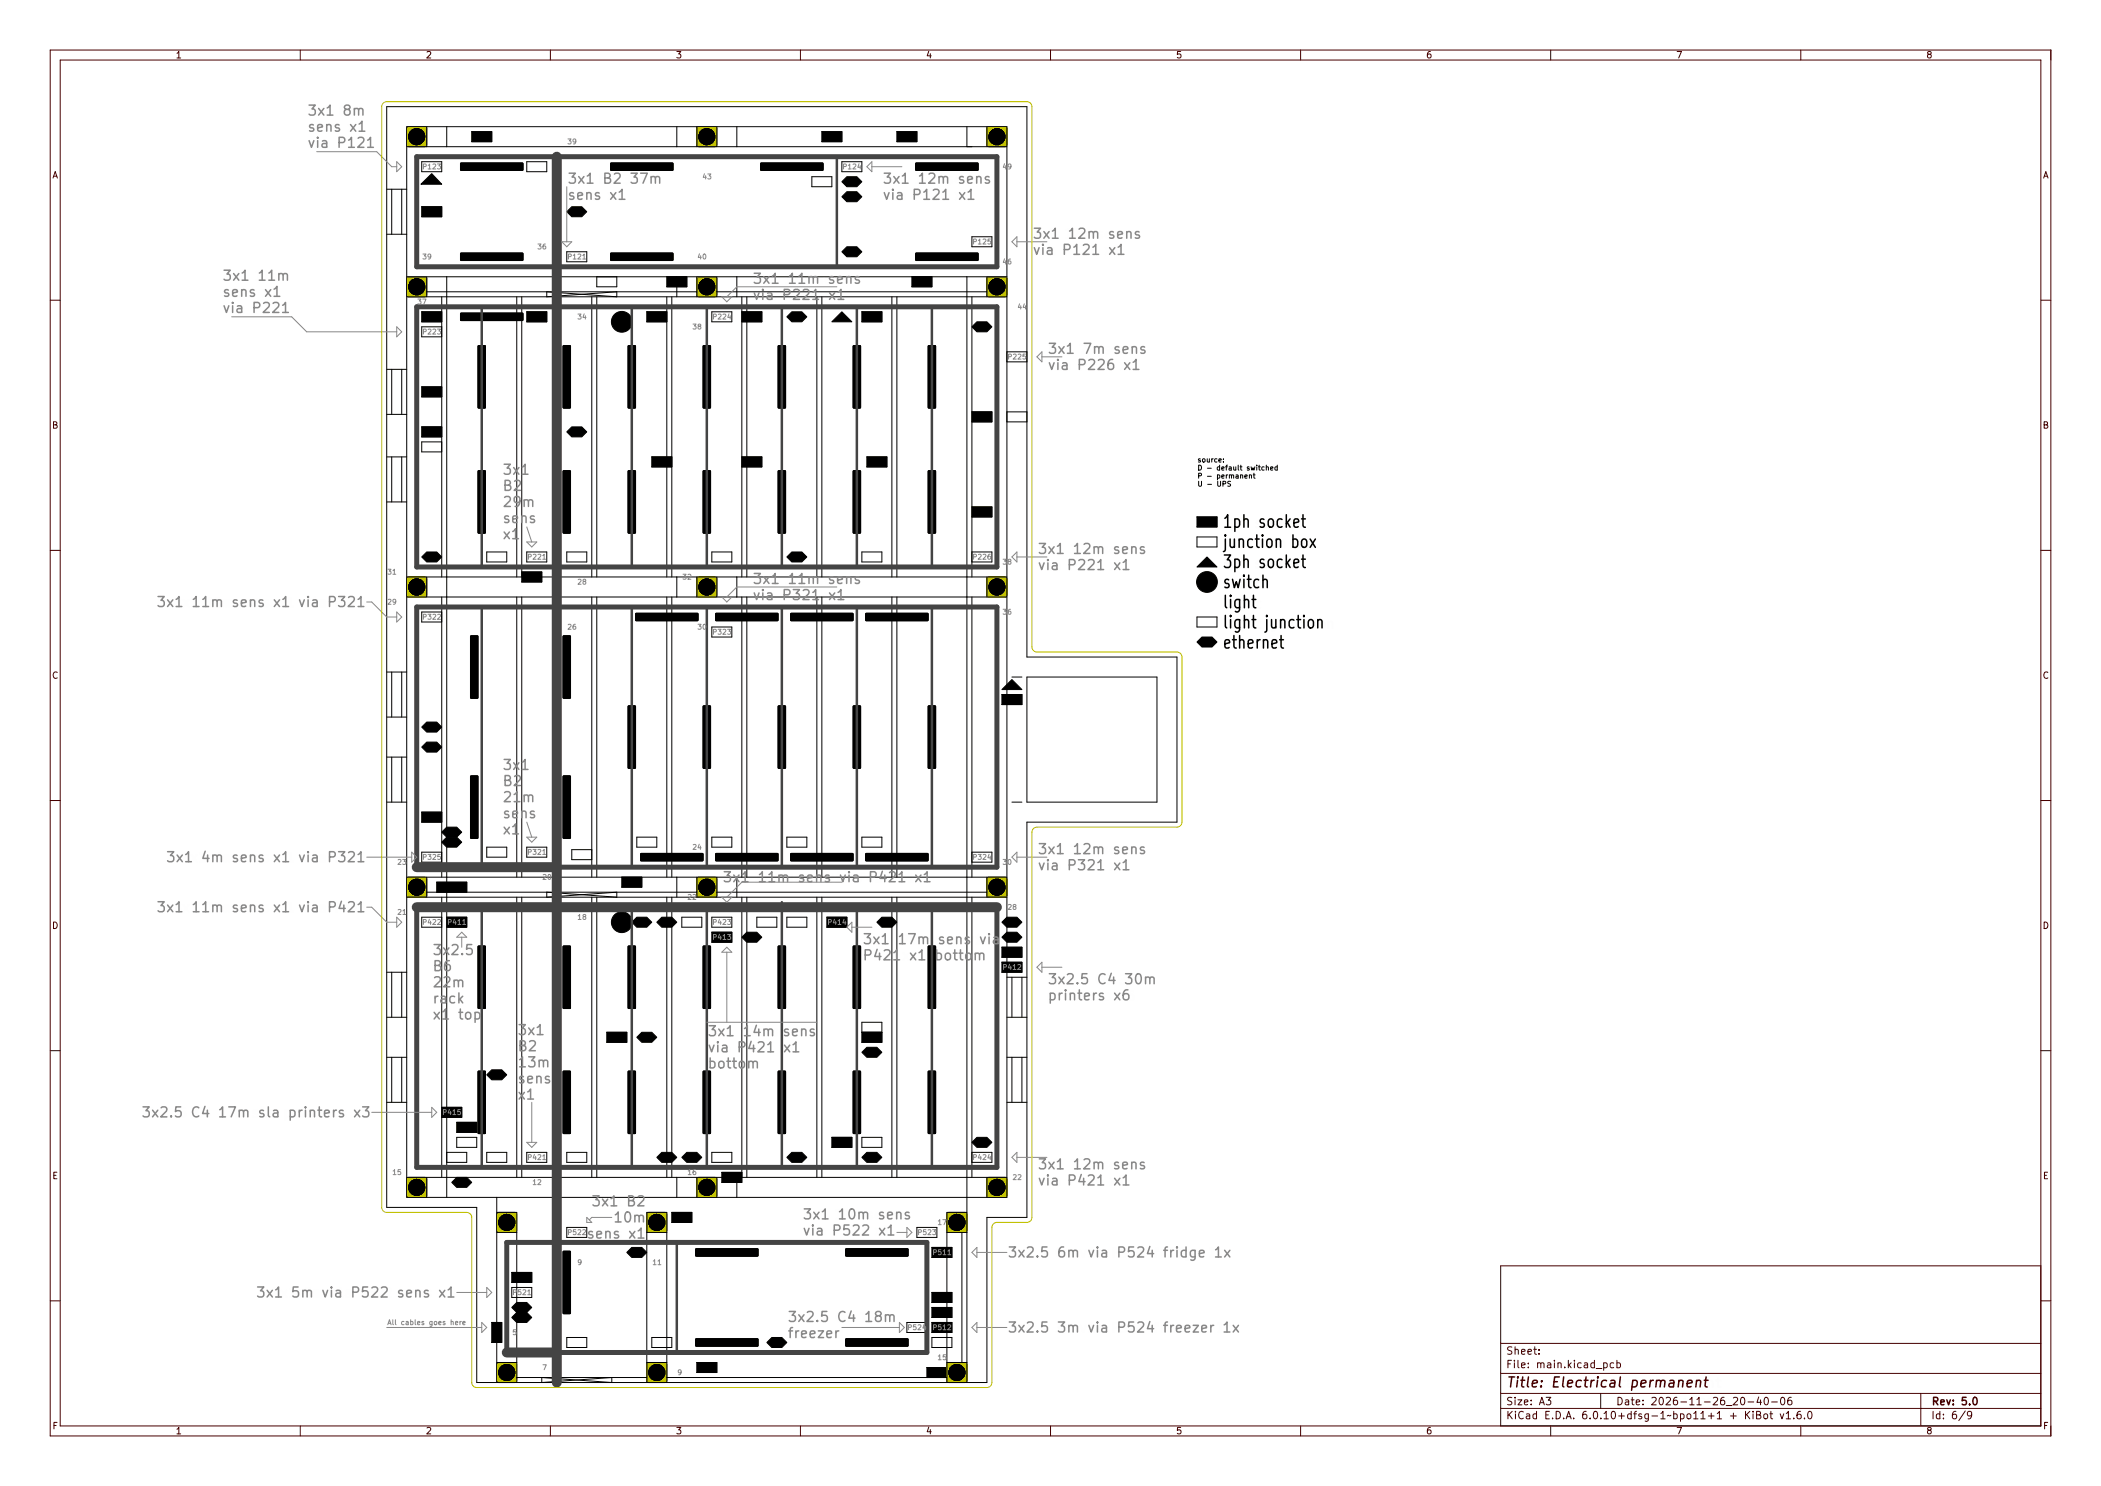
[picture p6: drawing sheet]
<svg xmlns="http://www.w3.org/2000/svg" width="420mm" height="297mm" viewBox="0 0 420 297" stroke-linecap="round" stroke-linejoin="round" font-family="sans-serif">
<defs><g id="words">
<g font-size="2.7" fill="#888">
<text x="61.3" y="23.1">3x1 8m</text>
<text x="61.3" y="26.3">sens x1</text>
<text x="61.3" y="29.5">via P121</text>
<text x="113.3" y="36.7">3x1 B2 37m</text>
<text x="113.3" y="39.9">sens x1</text>
<text x="176.3" y="36.7">3x1 12m sens</text>
<text x="176.3" y="39.9">via P121 x1</text>
<text x="206.3" y="47.7">3x1 12m sens</text>
<text x="206.3" y="50.9">via P121 x1</text>
<text x="44.3" y="56.1">3x1 11m</text>
<text x="44.3" y="59.3">sens x1</text>
<text x="150.3" y="56.7">3x1 11m sens</text>
<text x="150.3" y="59.9">via P221 x1</text>
<text x="44.3" y="62.5">via P221</text>
<text x="209.3" y="70.7">3x1 7m sens</text>
<text x="209.3" y="73.9">via P226 x1</text>
<text x="100.3" y="94.9">3x1</text>
<text x="100.3" y="98.1">B2</text>
<text x="100.3" y="101.3">29m</text>
<text x="100.3" y="104.5">sens</text>
<text x="100.3" y="107.7">x1</text>
<text x="207.3" y="110.7">3x1 12m sens</text>
<text x="207.3" y="113.9">via P221 x1</text>
<text x="150.3" y="116.7">3x1 11m sens</text>
<text x="150.3" y="119.9">via P321 x1</text>
<text x="34.8" y="121.3">3x1 11m sens x1 via P321</text>
<text x="100.3" y="153.9">3x1</text>
<text x="100.3" y="157.1">B2</text>
<text x="100.3" y="160.3">21m</text>
<text x="100.3" y="163.5">sens</text>
<text x="100.3" y="166.7">x1</text>
<text x="36.4" y="172.3">3x1 4m sens x1 via P321</text>
<text x="207.3" y="170.7">3x1 12m sens</text>
<text x="207.3" y="173.9">via P321 x1</text>
<text x="144.3" y="176.3">3x1 11m sens via P421 x1</text>
<text x="34.8" y="182.3">3x1 11m sens x1 via P421</text>
<text x="86.3" y="190.9">3x2.5</text>
<text x="172.3" y="188.7">3x1 17m sens via</text>
<text x="172.3" y="191.9">P421 x1 bottom</text>
<text x="86.3" y="194.1">B6</text>
<text x="86.3" y="197.3">22m</text>
<text x="209.3" y="196.7">3x2.5 C4 30m</text>
<text x="86.3" y="200.5">rack</text>
<text x="86.3" y="203.7">x1 top</text>
<text x="209.3" y="199.9">printers x6</text>
<text x="103.3" y="206.9">3x1</text>
<text x="141.3" y="207.1">3x1 14m sens</text>
<text x="103.3" y="210.1">B2</text>
<text x="103.3" y="213.3">13m</text>
<text x="141.3" y="210.3">via P421 x1</text>
<text x="141.3" y="213.5">bottom</text>
<text x="103.3" y="216.5">sens</text>
<text x="103.3" y="219.7">x1</text>
<text x="29.4" y="223.3">3x2.5 C4 17m sla printers x3</text>
<text x="207.3" y="233.7">3x1 12m sens</text>
<text x="207.3" y="236.9">via P421 x1</text>
<text x="119.7" y="241.1">3x1 B2</text>
<text x="124.5" y="244.3">10m</text>
<text x="160.3" y="243.7">3x1 10m sens</text>
<text x="118.1" y="247.5">sens x1</text>
<text x="160.3" y="246.9">via P522 x1</text>
<text x="201.3" y="251.3">3x2.5 6m via P524 fridge 1x</text>
<text x="54.4" y="259.3">3x1 5m via P522 sens x1</text>
<text x="157.3" y="264.2">3x2.5 C4 18m</text>
<text x="157.3" y="267.4">freezer</text>
<text x="201.3" y="266.3">3x2.5 3m via P524 freezer 1x</text>
</g>
<g font-size="2.7">
<text x="244.3" y="105.5">1ph socket</text>
<text x="244.3" y="109.5">junction box</text>
<text x="244.3" y="113.5">3ph socket</text>
<text x="244.3" y="117.6">switch</text>
<text x="244.3" y="121.6">light</text>
<text x="244.3" y="125.6">light junction</text>
<text x="244.3" y="129.6">ethernet</text>
</g>
<text font-size="2.7" fill="#480000" x="301" y="277.3">Title: Electrical permanent</text>
<g font-size="2" fill="#480000">
<text x="301" y="270.7">Sheet:</text>
<text x="301" y="273.4">File: main.kicad_pcb</text>
<text x="301" y="280.8">Size: A3</text>
<text x="323" y="280.8">Date: 2026-11-26_20-40-06</text>
<text x="386" y="280.8">Rev: 5.0</text>
<text x="301" y="283.6">KiCad E.D.A. 6.0.10+dfsg-1~bpo11+1 + KiBot v1.6.0</text>
<text x="386" y="283.6">Id: 6/9</text>
</g>
<g font-size="1.7" fill="#480000">
<text x="35" y="11.6">1</text>
<text x="85" y="11.6">2</text>
<text x="135" y="11.6">3</text>
<text x="185" y="11.6">4</text>
<text x="235" y="11.6">5</text>
<text x="285" y="11.6">6</text>
<text x="335" y="11.6">7</text>
<text x="385" y="11.6">8</text>
<text x="10.5" y="35.6">A</text>
<text x="408.5" y="35.6">A</text>
<text x="10.5" y="85.6">B</text>
<text x="408.5" y="85.6">B</text>
<text x="10.5" y="135.6">C</text>
<text x="408.5" y="135.6">C</text>
<text x="10.5" y="185.6">D</text>
<text x="408.5" y="185.6">D</text>
<text x="10.5" y="235.6">E</text>
<text x="408.5" y="235.6">E</text>
<text x="10.5" y="285.6">F</text>
<text x="35" y="286.6">1</text>
<text x="85" y="286.6">2</text>
<text x="135" y="286.6">3</text>
<text x="185" y="286.6">4</text>
<text x="235" y="286.6">5</text>
<text x="285" y="286.6">6</text>
<text x="335" y="286.6">7</text>
<text x="385" y="286.6">8</text>
<text x="408.5" y="285.6">F</text>
</g>
<g font-size="1.3" fill="#888">
<text x="113.3" y="28.8">39</text>
<text x="84.3" y="33.8">P123</text>
<text x="140.3" y="35.8">43</text>
<text x="168.3" y="33.8">P124</text>
<text x="200.3" y="33.8">49</text>
<text x="84.3" y="51.8">39</text>
<text x="107.3" y="49.8">36</text>
<text x="113.3" y="51.8">P121</text>
<text x="139.3" y="51.8">40</text>
<text x="194.3" y="48.8">P125</text>
<text x="200.3" y="52.8">46</text>
<text x="83.3" y="60.8">37</text>
<text x="115.3" y="63.8">34</text>
<text x="138.3" y="65.8">38</text>
<text x="142.3" y="63.8">P224</text>
<text x="203.3" y="61.8">44</text>
<text x="84.3" y="66.8">P223</text>
<text x="201.3" y="71.8">P225</text>
<text x="105.3" y="111.8">P221</text>
<text x="194.3" y="111.8">P226</text>
<text x="200.3" y="112.8">38</text>
<text x="77.3" y="114.8">31</text>
<text x="115.3" y="116.8">28</text>
<text x="136.3" y="115.8">32</text>
<text x="77.3" y="120.8">29</text>
<text x="84.3" y="123.8">P322</text>
<text x="113.3" y="125.8">26</text>
<text x="139.3" y="125.8">30</text>
<text x="200.3" y="122.8">36</text>
<text x="142.3" y="126.8">P323</text>
<text x="79.3" y="172.8">23</text>
<text x="84.3" y="171.8">P325</text>
<text x="105.3" y="170.8">P321</text>
<text x="138.3" y="169.8">24</text>
<text x="194.3" y="171.8">P324</text>
<text x="200.3" y="172.8">30</text>
<text x="108.3" y="175.8">20</text>
<text x="137.3" y="179.8">22</text>
<text x="79.3" y="182.8">21</text>
<text x="84.3" y="184.8">P422</text>
<text x="89.3" y="184.8">P411</text>
<text x="115.3" y="183.8">18</text>
<text x="142.3" y="184.8">P423</text>
<text x="165.3" y="184.8">P414</text>
<text x="201.3" y="181.8">28</text>
<text x="142.3" y="187.8">P413</text>
<text x="200.3" y="193.8">P412</text>
<text x="88.3" y="222.8">P415</text>
<text x="105.3" y="231.8">P421</text>
<text x="194.3" y="231.8">P424</text>
<text x="78.3" y="234.8">15</text>
<text x="106.3" y="236.8">12</text>
<text x="137.3" y="234.8">16</text>
<text x="202.3" y="235.8">22</text>
<text x="187.3" y="244.8">17</text>
<text x="113.3" y="246.8">P522</text>
<text x="183.3" y="246.8">P523</text>
<text x="186.3" y="250.8">P511</text>
<text x="115.3" y="252.8">9</text>
<text x="130.3" y="252.8">11</text>
<text x="102.3" y="258.8">P521</text>
<text x="77.3" y="264.8">All cables goes here</text>
<text x="102.3" y="266.8">5</text>
<text x="181.3" y="265.8">P524</text>
<text x="186.3" y="265.8">P512</text>
<text x="108.3" y="273.8">7</text>
<text x="135.3" y="274.8">9</text>
<text x="187.3" y="271.8">15</text>
</g>
<g font-size="1.3">
<text x="239.3" y="92.4">source:</text>
<text x="239.3" y="94">D - default switched</text>
<text x="239.3" y="95.6">P - permanent</text>
<text x="239.3" y="97.2">U - UPS</text>
</g>
</g></defs>
<g fill="none" stroke="#000" stroke-width=".2">
<path d="M77.3 21.3h128v110h30v33h-30v79h-8v33h-102v-35h-18zM77.3 37.8h4M78.3 37.8v9M80.3 37.8v9M81.3 25.3h120v214h-120zM81.3 29.3h120M84.3 32.3h4v2h-4zM85.3 25.3v4M89.3 25.3v4M94.3 26.3h4v2h-4zM105.3 32.3h4v2h-4zM135.3 25.3v4"/>
<path d="M139.3 25.3v4M143.3 25.3v4M147.3 25.3v4M162.3 35.3h4v2h-4zM164.3 26.3h4v2h-4zM168.3 32.3h4v2h-4zM179.3 26.3h4v2h-4zM193.3 25.3v4M197.3 25.3v4M77.3 46.8h4M81.3 55.3h120M81.3 59.3h120"/>
<path d="M84.3 41.3h4v2h-4zM85.3 55.3v4M85.3 58.3h54M88.3 59.3v56M89.3 55.3v184M103.3 59.3v56M104.3 59.3v57h4v-2h-4M109.3 58.3v1l14-1v1zM113.3 50.3h4v2h-4zM118.3 59.3v56M119.3 55.3v2h4v-2M119.3 59.3v56"/>
<path d="M133.3 55.3v2h4v-2M133.3 59.3v56M134.3 59.3v56M135.3 55.3v4M139.3 55.3v4M143.3 55.3v4M143.3 58.3h54M147.3 55.3v4M148.3 59.3v56M149.3 59.3v56M163.3 59.3v56M164.3 59.3v56"/>
<path d="M178.3 59.3v56M179.3 59.3v56M182.3 55.3v2h4v-2M193.3 55.3v221M194.3 47.3h4v2h-4zM194.3 59.3v56M197.3 55.3v4M77.3 73.8h4M78.3 73.8v9M80.3 73.8v9M88.3 62.3h-4v2h4M88.3 65.3h-4v2h4"/>
<path d="M88.3 77.3h-4v2h4M105.3 62.3h4v2h-4zM133.3 62.3h-4v2h4M142.3 62.3h4v2h-4zM148.3 62.3h4v2h-4M172.3 62.3h4v2h-4zM201.3 72.3h4M201.3 70.3h4M77.3 91.3h4M77.3 82.8h4M78.3 91.3v9M80.3 91.3v9"/>
<path d="M88.3 85.3h-4v2h4M88.3 88.3h-4v2h4M134.3 91.3h-4v2h4M148.3 91.3h4v2h-4M173.3 91.3h4v2h-4zM194.3 82.3h4v2h-4M201.3 84.3h4M201.3 82.3h4M239.4 93a.5 .5 0 0 1 .6 .5 .5 .5 0 0 1-.6 .5zM239.4 96.3h.1v.6a.18 .18 0 0 0 .2 .2 .18 .18 0 0 0 .2-.2v-.6h.1v.6a.31 .31 0 0 1-.3 .3 .31 .31 0 0 1-.3-.3zM239.4 94.6h.3a.32 .32 0 0 1 .3 .4 .32 .32 0 0 1-.4 .2v.4h-.2zM239.5 91.7h.4v.1h-.3v.1a.3 .3 0 0 1 .4 .4 .3 .3 0 0 1-.6 .1v-.2l.4 .1-.1-.2a.21 .21 0 0 1-.2-.1 .21 .21 0 0 1 0-.3z"/>
<path d="M239.5 93.1a.38 .38 0 0 1 .4 .4 .38 .38 0 0 1-.4 .4zM239.6 94.8h.1a.18 .18 0 0 1 .2 .1 .18 .18 0 0 1-.2 .2h-.1zM240.4 91.8a.24 .24 0 0 1 .3 .2 .24 .24 0 0 1-.3 .2zM241 91.7h.1l.1 .5 .1 .1 .1-.1 .1-.5h.1v.7l-.1-.1a.24 .24 0 0 1-.3 .1 .24 .24 0 0 1-.2-.3zM241.1 93.6h.4v.1h-.4zM241.1 95.2h.4v.1h-.4zM241.1 96.8h.4v.1h-.4zM241.9 91.7l.2 .1 .3-.1 .1 .1a.24 .24 0 0 0-.3 0 .24 .24 0 0 0-.1 .2v.4h-.2zM242.6 96.3h.1v.6a.18 .18 0 0 0 .2 .2 .18 .18 0 0 0 .2-.2v-.6h.1v.6a.31 .31 0 0 1-.3 .3 .31 .31 0 0 1-.3-.3zM242.6 94.9l.1 .1a.32 .32 0 0 1 .5 .3 .32 .32 0 0 1-.5 .2v.4h-.1zM242.7 93.4l.2-.1 .2 .1v-.4h.1v1h-.2a.37 .37 0 0 1-.4-.2 .37 .37 0 0 1 .1-.4zM242.7 91.7h.3l.2 .1a.26 .26 0 0 0-.4 0 .26 .26 0 0 0 0 .4 .26 .26 0 0 0 .4 0v.2a.39 .39 0 0 1-.5-.1 .39 .39 0 0 1 0-.6z"/>
<path d="M242.8 93.4a.24 .24 0 0 1 .3 .2 .24 .24 0 0 1-.3 .3zM242.8 95a.24 .24 0 0 1 .3 .3 .24 .24 0 0 1-.3 .2zM243.4 96.3h.3a.32 .32 0 0 1 .3 .3 .32 .32 0 0 1-.4 .2v.4h-.2zM243.5 91.8l.4-.1 .1 .3-.5 .1a.28 .28 0 0 0 .2 .2 .28 .28 0 0 0 .3-.1 .36 .36 0 0 1-.6 .1 .36 .36 0 0 1 .1-.5zM243.5 93.4l.4-.1 .1 .3-.5 .1a.28 .28 0 0 0 .2 .2 .28 .28 0 0 0 .3-.1 .36 .36 0 0 1-.6 .1 .36 .36 0 0 1 .1-.5zM243.5 95l.4-.1 .1 .3-.5 .1a.28 .28 0 0 0 .2 .2 .28 .28 0 0 0 .3 0 .36 .36 0 0 1-.6 0 .36 .36 0 0 1 .1-.5zM243.6 96.4h.1a.18 .18 0 0 1 .2 .1 .18 .18 0 0 1-.2 .2h-.1zM243.6 91.8h.2l.1 .2h-.4zM243.6 93.4h.2l.1 .2h-.4zM243.6 95h.2l.1 .2h-.4zM244.2 93.3l.6-.3-.2 .2 .2 .2h-.3v.6h-.1v-.6zM244.3 96.3h.5v.1h-.2a.18 .18 0 0 0-.2 0 .18 .18 0 0 0 0 .2 .32 .32 0 0 1 .4 .2 .32 .32 0 0 1-.2 .4 .32 .32 0 0 1-.4-.2l.1 .1a.24 .24 0 0 0 .3 0 .24 .24 0 0 0 .1-.3 .24 .24 0 0 0-.4-.1l-.1-.2z"/>
<path d="M244.3 94.9l.2 .1 .3-.1 .1 .1a.24 .24 0 0 0-.3 0 .24 .24 0 0 0-.1 .3v.3h-.2zM244.4 91.7h.2v.2h-.2zM244.4 92.2h.2v.2h-.2zM245 94.9h.6v.7h-.1v-.6l-.1 .6h-.1l-.1-.6-.1 .6h-.1zM245 93.3l.6 .1v.6l-.1-.1a.25 .25 0 0 1-.3 .1 .25 .25 0 0 1-.2-.3 .25 .25 0 0 1 .3-.2h.2l-.1-.1h-.4zM245.8 93.3h.2v.5l.1 .1 .2-.1v-.5h.1v.7l-.1-.1a.24 .24 0 0 1-.3 .1 .24 .24 0 0 1-.2-.3zM245.9 94.9l.5 .1v.6l-.1-.1a.25 .25 0 0 1-.3 .1 .25 .25 0 0 1-.2-.3 .25 .25 0 0 1 .3-.1h.2l-.1-.2h-.3zM246 96.2l-.5 .1a.42 .42 0 0 0 .5 .5l-.1 .3h-.5M246.6 93h.3v.8l.3 .2-.3-.1-.1-.8zM246.6 94.9l.2 .1a.24 .24 0 0 1 .3-.1 .24 .24 0 0 1 .1 .3v.4h-.1v-.5l-.2-.1-.1 .1v.5h-.2zM247.5 95l.4-.1 .1 .3-.5 .1a.28 .28 0 0 0 .2 .2 .28 .28 0 0 0 .3 0 .36 .36 0 0 1-.6 0 .36 .36 0 0 1 .1-.5zM247.6 95h.2l.1 .2h-.4z"/>
<path d="M247.6 93.1h.1v.2h.3l-.3 .1v.4l.3 .2-.4-.1v-.5h-.2l.2-.1zM248.2 94.9l.2 .1a.24 .24 0 0 1 .3-.1 .24 .24 0 0 1 .1 .3v.4h-.1v-.5l-.2-.1-.1 .1v.5h-.2zM249.1 93.3h.5v.1h-.3l-.1 .1a.3 .3 0 0 1 .4 .4 .3 .3 0 0 1-.5 .1v-.1h.3l-.1-.2a.21 .21 0 0 1-.2-.1 .21 .21 0 0 1 0-.3zM249.2 94.7h.1v.2h.3l-.3 .1v.4l.3 .2-.4-.1v-.5h-.2l.2-.1zM249.7 93.3h.1l.2 .6 .1-.4 .2 .4 .1-.6h.1l-.1 .7-.3-.4-.2 .4zM249.8 95l.3-.1 .1 .7M250.5 94.9h.4M250.7 94.6v.8l.2 .2M250.7 93.3h.3v.6l.2 .1h-.6l.3-.1v-.5zM250.9 93l.1 .1zM251.6 93.1h.1v.2h.3l-.3 .1v.4l.3 .2-.4-.1v-.5h-.2l.2-.1zM252.4 93.4l.3-.1 .1 .1a.26 .26 0 0 0-.3 .1 .26 .26 0 0 0 0 .3 .26 .26 0 0 0 .3 0v.2a.39 .39 0 0 1-.5-.1 .39 .39 0 0 1 .1-.5z"/>
<path d="M253.1 93h.1v.4a.24 .24 0 0 1 .3-.1 .24 .24 0 0 1 .1 .3v.4h-.1v-.5l-.1-.1-.2 .1v.5h-.1zM253.9 93.4l.4-.1 .2 .3-.6 .1a.28 .28 0 0 0 .2 .2 .28 .28 0 0 0 .3-.1 .36 .36 0 0 1-.5 .1 .36 .36 0 0 1 0-.5zM254 93.4h.2l.1 .2h-.4zM254.7 93.4l.2-.1 .2 .1v-.4h.1v1h-.2a.37 .37 0 0 1-.4-.2 .37 .37 0 0 1 .1-.4zM254.8 93.4a.24 .24 0 0 1 .3 .2 .24 .24 0 0 1-.3 .3zM77.3 100.3h4M81.3 115.3h120M81.3 119.3h120M85.3 115.3v4M88.3 119.3v56M97.3 110.3h4v2h-4zM103.3 119.3v56"/>
<path d="M104.3 119.3v56M105.3 110.3h4v2h-4zM113.3 110.3h4v2h-4zM118.3 119.3v56M119.3 119.3v56M133.3 119.3v56M134.3 119.3v56M135.3 115.3v4M139.3 115.3v4M142.3 110.3h4v2h-4zM143.3 115.3v4M147.3 115.3v4"/>
<path d="M148.3 119.3v56M149.3 119.3v56M163.3 119.3v56M164.3 119.3v56M172.3 110.3h4v2h-4zM178.3 119.3v56M179.3 119.3v56M194.3 101.3h4v2h-4M194.3 110.3h4v2h-4M194.3 119.3v56M197.3 115.3v4M239.3 103.3h4v2h-4z"/>
<path d="M239.3 107.3h4v2h-4zM77.3 134.3h4M78.3 134.3v9M80.3 134.3v9M88.3 122.3h-4v2h4M142.3 125.3h4v2h-4zM200.3 138.8h4v2h-4zM202.3 135.3h2M205.3 135.3h26v25h-26zM239.3 123.3h4v2h-4zM77.3 151.3h4M77.3 143.3h4"/>
<path d="M78.3 151.3v9M80.3 151.3v9M77.3 160.3h4M81.3 175.3h120M81.3 179.3h120M85.3 178.3h54M85.3 175.3v4M87.3 178.3v-2h6v2M88.3 162.3h-4v2h4M88.3 179.3v56M88.3 170.3h-4v2h4M97.3 169.3h4v2h-4z"/>
<path d="M103.3 179.3v56M104.3 179.3v56M105.3 169.3h4v2h-4zM109.3 178.3v1l14-1v1zM118.3 169.8h-4v2h4M118.3 179.3v56M119.3 179.3v56M124.3 175.3v2h4v-2M127.3 167.3h4v2h-4zM133.3 179.3v56M134.3 179.3v56M135.3 175.3v4"/>
<path d="M139.3 175.3v4M142.3 167.3h4v2h-4zM143.3 175.3v4M143.3 178.3h54M147.3 175.3v4M148.3 179.3v57h-4v-2h4M149.3 179.3v56M157.3 167.3h4v2h-4zM163.3 179.3v56M164.3 179.3v56M172.3 167.3h4v2h-4zM178.3 179.3v56"/>
<path d="M179.3 179.3v56M194.3 170.3h4v2h-4M194.3 179.3v56M197.3 175.3v4M202.3 160.3h2M77.3 194.3h4M78.3 194.3v9M80.3 194.3v9M88.3 183.3h-4v2h4M89.3 183.3h4v2h-4M136.3 183.3h4v2h-4zM142.3 183.3h4v2h-4z"/>
<path d="M142.3 186.3h4v2h-4zM151.3 183.3h4v2h-4zM157.3 183.3h4v2h-4zM165.3 183.3h4v2h-4zM200.3 189.3h4v2h-4zM200.3 192.3h4v2h-4zM201.3 195.3h4M202.3 195.3v8M204.3 195.3v8M77.3 211.3h4M77.3 203.3h4M78.3 211.3v9"/>
<path d="M80.3 211.3v9M121.3 206.3h4v2h-4zM172.3 206.3h4M172.3 204.3h4v4h-4zM201.3 211.3h4M201.3 203.3h4M202.3 211.3v9M204.3 211.3v9M77.3 220.3h4M81.3 235.3h120M85.3 235.3v4M88.3 221.3h4v2h-4"/>
<path d="M89.3 230.3h4v2h-4M91.3 227.3h4v2h-4zM91.3 224.3h4v2h-4zM97.3 230.3h4v2h-4zM99.3 239.3v37M105.3 230.3h4v2h-4zM113.3 230.3h4v2h-4zM135.3 235.3v4M139.3 235.3v4M142.3 230.3h4v2h-4zM143.3 235.3v4M147.3 235.3v4"/>
<path d="M166.3 227.3h4v2h-4zM172.3 227.3h4v2h-4zM194.3 230.3h4v2h-4M197.3 235.3v4M201.3 220.3h4M99.3 242.3h4v34M99.3 246.3h4M102.3 257.3h4v2h-4zM102.3 254.3h4v2h-4zM113.3 245.3h4v2h-4zM129.3 246.3h4M134.3 242.3h4v2h-4z"/>
<path d="M183.3 245.3h4v2h-4zM186.3 249.3h4v2h-4zM186.3 258.3h4v2h-4zM189.3 246.3h4M192.3 246.3v26M193.3 242.3h-4v34M98.3 264.3h2v4h-2zM99.3 272.3h4M103.3 275.3h26M108.3 275.3v1l14-1v1zM113.3 267.3h4v2h-4zM129.3 276.3v-34h4v34"/>
<path d="M129.3 272.3h4M130.3 267.3h4v2h-4zM133.3 275.3h56M139.3 272.3h4v2h-4zM181.3 264.3h4v2h-4zM186.3 264.3h4v2h-4zM186.3 261.3h4v2h-4zM186.3 267.3h4v2h-4zM189.3 273.3h-4v2M189.3 272.3h4"/>
<circle cx="240.5" cy="92" r=".37"/>
<circle cx="245.3" cy="93.8" r=".16"/>
<circle cx="246.1" cy="95.4" r=".16"/>
</g>
<g fill="#000" stroke="#000" stroke-width=".2">
<path d="M84.1 36.8l2.2-2.1 2 2.1zM94.3 26.3h4v2h-4zM164.3 26.3h4v2h-4zM179.3 26.3h4v2h-4zM84.3 41.3h4v2h-4zM133.3 55.3h4v2h-4zM182.3 55.3h4v2h-4zM84.3 77.3h4v2h-4zM84.3 62.3h4v2h-4zM105.3 62.3h4v2h-4zM129.3 62.3h4v2h-4zM148.3 62.3h4v2h-4z"/>
<path d="M166.3 64.3l2-2 2 2zM172.3 62.3h4v2h-4zM84.3 85.3h4v2h-4zM130.3 91.3h4v2h-4zM148.3 91.3h4v2h-4zM173.3 91.3h4v2h-4zM194.3 82.3h4v2h-4zM104.3 114.3h4v2h-4zM194.3 101.3h4v2h-4zM239.3 103.3h4v2h-4zM239.3 113.3l2-2 2 2zM200.3 138.8h4v2h-4z"/>
<path d="M200.3 137.8l2-2 2 2zM84.3 162.3h4v2h-4zM87.3 176.3h6v2h-6zM124.3 175.3h4v2h-4zM89.3 183.3h4v2h-4zM142.3 186.3h4v2h-4zM165.3 183.3h4v2h-4zM200.3 189.3h4v2h-4zM200.3 192.3h4v2h-4zM121.3 206.3h4v2h-4zM172.3 206.3h4v2h-4zM88.3 221.3h4v2h-4z"/>
<path d="M91.3 224.3h4v2h-4zM144.3 234.3h4v2h-4zM166.3 227.3h4v2h-4zM102.3 254.3h4v2h-4zM134.3 242.3h4v2h-4zM186.3 258.3h4v2h-4zM186.3 249.3h4v2h-4zM98.3 264.3h2v4h-2zM139.3 272.3h4v2h-4zM185.3 273.3h4v2h-4zM186.3 264.3h4v2h-4zM186.3 261.3h4v2h-4z"/>
<path d="M81.4 25.5l.3-.2 3.4 .1 .2 .3-.1 3.5-.3 .1-3.4-.1-.2-.3z" fill-rule="evenodd"/>
<path d="M92.1 32.6h12.3l.2 .1v1.2l-.2 .2h-12.2l-.1-.2z" fill-rule="evenodd"/>
<path d="M92.1 32.6h12.3l.2 .1v1.2l-.2 .2h-12.2l-.1-.2z" fill-rule="evenodd"/>
<path d="M122.1 32.6h12.3l.2 .1v1.2l-.2 .2h-12.2l-.1-.2z" fill-rule="evenodd"/>
<path d="M122.1 32.6h12.3l.2 .1v1.2l-.2 .2h-12.2l-.1-.2z" fill-rule="evenodd"/>
<path d="M139.4 25.5l.3-.2 3.4 .1 .2 .3-.1 3.5-.3 .1-3.4-.1-.2-.3z" fill-rule="evenodd"/>
<path d="M152.1 32.6h12.3l.1 .1v1.2l-.1 .2h-12.2l-.1-.2z" fill-rule="evenodd"/>
<path d="M152.1 32.6h12.3l.1 .1v1.2l-.1 .2h-12.2l-.1-.2z" fill-rule="evenodd"/>
<path d="M169.3 35.3h2l1 1-1 1h-2l-1-1z" fill-rule="evenodd"/>
<path d="M169.3 38.3h2l1 1-1 1h-2l-1-1z" fill-rule="evenodd"/>
<path d="M183.1 32.6h12.3l.1 .1v1.2l-.1 .2h-12.2l-.2-.2z" fill-rule="evenodd"/>
<path d="M183.1 32.6h12.3l.1 .1v1.2l-.1 .2h-12.2l-.2-.2z" fill-rule="evenodd"/>
<path d="M197.4 25.5l.3-.2 3.4 .1 .2 .3-.1 3.5-.3 .1-3.4-.1-.2-.3z" fill-rule="evenodd"/>
<path d="M81.4 55.5l.3-.2 3.4 .1 .2 .3-.1 3.4-.3 .2-3.4-.1-.2-.3z" fill-rule="evenodd"/>
<path d="M92.1 50.6h12.3l.2 .1v1.2l-.2 .2h-12.2l-.1-.2z" fill-rule="evenodd"/>
<path d="M92.1 50.6h12.3l.2 .1v1.2l-.2 .2h-12.2l-.1-.2z" fill-rule="evenodd"/>
<path d="M113.3 42.3l1-1h2l1 1-1 1h-2z" fill-rule="evenodd"/>
<path d="M122.1 50.6h12.3l.2 .1v1.2l-.2 .2h-12.2l-.1-.2z" fill-rule="evenodd"/>
<path d="M122.1 50.6h12.3l.2 .1v1.2l-.2 .2h-12.2l-.1-.2z" fill-rule="evenodd"/>
<path d="M139.5 55.4l3.4-.1 .3 .2 .1 3.4-.2 .3-3.4 .1-.3-.2-.1-3.4z" fill-rule="evenodd"/>
<path d="M169.3 49.3h2l1 1-1 1h-2l-1-1z" fill-rule="evenodd"/>
<path d="M183.1 50.6h12.3l.1 .1v1.2l-.1 .2h-12.2l-.2-.2z" fill-rule="evenodd"/>
<path d="M183.1 50.6h12.3l.1 .1v1.2l-.1 .2h-12.2l-.2-.2z" fill-rule="evenodd"/>
<path d="M197.4 55.5l.3-.2 3.4 .1 .2 .3-.1 3.4-.3 .2-3.4-.1-.2-.3z" fill-rule="evenodd"/>
<path d="M95.6 69.1h1.3l.2 .1v12.2l-.2 .2h-1.2l-.1-.2z" fill-rule="evenodd"/>
<path d="M95.6 69.1h1.3l.2 .1v12.2l-.2 .2h-1.2l-.1-.2z" fill-rule="evenodd"/>
<path d="M92.1 62.6h12.3l.2 .1v1.2l-.2 .2h-12.2l-.1-.2z" fill-rule="evenodd"/>
<path d="M92.1 62.6h12.3l.2 .1v1.2l-.2 .2h-12.2l-.1-.2z" fill-rule="evenodd"/>
<path d="M112.6 69.1h1.3l.2 .1v12.2l-.2 .2h-1.2l-.1-.2z" fill-rule="evenodd"/>
<path d="M112.6 69.1h1.3l.2 .1v12.2l-.2 .2h-1.2l-.1-.2z" fill-rule="evenodd"/>
<path d="M125.6 69.1h1.3l.2 .1v12.2l-.2 .2h-1.2l-.1-.2z" fill-rule="evenodd"/>
<path d="M125.6 69.1h1.3l.2 .1v12.2l-.2 .2h-1.2l-.1-.2z" fill-rule="evenodd"/>
<path d="M140.6 69.1h1.3l.2 .1v12.2l-.2 .2h-1.2l-.1-.2z" fill-rule="evenodd"/>
<path d="M140.6 69.1h1.3l.2 .1v12.2l-.2 .2h-1.2l-.1-.2z" fill-rule="evenodd"/>
<path d="M155.6 69.1h1.3l.2 .1v12.2l-.2 .2h-1.2l-.1-.2z" fill-rule="evenodd"/>
<path d="M155.6 69.1h1.3l.2 .1v12.2l-.2 .2h-1.2l-.1-.2z" fill-rule="evenodd"/>
<path d="M157.3 63.3l1-1h2l1 1-1 1h-2z" fill-rule="evenodd"/>
<path d="M170.6 69.1h1.3l.1 .1v12.2l-.1 .2h-1.2l-.2-.2z" fill-rule="evenodd"/>
<path d="M170.6 69.1h1.3l.1 .1v12.2l-.1 .2h-1.2l-.2-.2z" fill-rule="evenodd"/>
<path d="M185.6 69.1h1.3l.1 .1v12.2l-.1 .2h-1.2l-.2-.2z" fill-rule="evenodd"/>
<path d="M185.6 69.1h1.3l.1 .1v12.2l-.1 .2h-1.2l-.2-.2z" fill-rule="evenodd"/>
<path d="M194.3 65.3l1-1h2l1 1-1 1h-2z" fill-rule="evenodd"/>
<path d="M95.6 94.1h1.3l.2 .1v12.2l-.2 .2h-1.2l-.1-.2z" fill-rule="evenodd"/>
<path d="M95.6 94.1h1.3l.2 .1v12.2l-.2 .2h-1.2l-.1-.2z" fill-rule="evenodd"/>
<path d="M112.6 94.1h1.3l.2 .1v12.2l-.2 .2h-1.2l-.1-.2z" fill-rule="evenodd"/>
<path d="M112.6 94.1h1.3l.2 .1v12.2l-.2 .2h-1.2l-.1-.2z" fill-rule="evenodd"/>
<path d="M113.3 86.3l1-1h2l1 1-1 1h-2z" fill-rule="evenodd"/>
<path d="M125.6 94.1h1.3l.2 .1v12.2l-.2 .2h-1.2l-.1-.2z" fill-rule="evenodd"/>
<path d="M125.6 94.1h1.3l.2 .1v12.2l-.2 .2h-1.2l-.1-.2z" fill-rule="evenodd"/>
<path d="M140.6 94.1h1.3l.2 .1v12.2l-.2 .2h-1.2l-.1-.2z" fill-rule="evenodd"/>
<path d="M140.6 94.1h1.3l.2 .1v12.2l-.2 .2h-1.2l-.1-.2z" fill-rule="evenodd"/>
<path d="M155.6 94.1h1.3l.2 .1v12.2l-.2 .2h-1.2l-.1-.2z" fill-rule="evenodd"/>
<path d="M155.6 94.1h1.3l.2 .1v12.2l-.2 .2h-1.2l-.1-.2z" fill-rule="evenodd"/>
<path d="M170.6 94.1h1.3l.1 .1v12.2l-.1 .2h-1.2l-.2-.2z" fill-rule="evenodd"/>
<path d="M170.6 94.1h1.3l.1 .1v12.2l-.1 .2h-1.2l-.2-.2z" fill-rule="evenodd"/>
<path d="M185.6 94.1h1.3l.1 .1v12.2l-.1 .2h-1.2l-.2-.2z" fill-rule="evenodd"/>
<path d="M185.6 94.1h1.3l.1 .1v12.2l-.1 .2h-1.2l-.2-.2z" fill-rule="evenodd"/>
<path d="M81.4 115.5l.3-.2 3.4 .1 .2 .3-.1 3.4-.3 .2-3.4-.1-.2-.3z" fill-rule="evenodd"/>
<path d="M84.3 111.3l1-1h2l1 1-1 1h-2z" fill-rule="evenodd"/>
<path d="M139.4 115.5l.3-.2 3.4 .1 .2 .3-.1 3.4-.3 .2-3.4-.1-.2-.3z" fill-rule="evenodd"/>
<path d="M157.3 111.3l1-1h2l1 1-1 1h-2z" fill-rule="evenodd"/>
<path d="M197.4 115.5l.3-.2 3.4 .1 .2 .3-.1 3.4-.3 .2-3.4-.1-.2-.3z" fill-rule="evenodd"/>
<path d="M94.1 127.1h1.3l.2 .1v12.2l-.2 .2h-1.2l-.1-.2z" fill-rule="evenodd"/>
<path d="M94.1 127.1h1.3l.2 .1v12.2l-.2 .2h-1.2l-.1-.2z" fill-rule="evenodd"/>
<path d="M112.6 127.1h1.3l.2 .1v12.2l-.2 .2h-1.2l-.1-.2z" fill-rule="evenodd"/>
<path d="M112.6 127.1h1.3l.2 .1v12.2l-.2 .2h-1.2l-.1-.2z" fill-rule="evenodd"/>
<path d="M127.1 122.6h12.3l.2 .1v1.2l-.2 .2h-12.2l-.1-.2z" fill-rule="evenodd"/>
<path d="M127.1 122.6h12.3l.2 .1v1.2l-.2 .2h-12.2l-.1-.2z" fill-rule="evenodd"/>
<path d="M143.1 122.6h12.3l.2 .1v1.2l-.2 .2h-12.2l-.1-.2z" fill-rule="evenodd"/>
<path d="M143.1 122.6h12.3l.2 .1v1.2l-.2 .2h-12.2l-.1-.2z" fill-rule="evenodd"/>
<path d="M158.1 122.6h12.3l.1 .1v1.2l-.1 .2h-12.2l-.2-.2z" fill-rule="evenodd"/>
<path d="M158.1 122.6h12.3l.1 .1v1.2l-.1 .2h-12.2l-.2-.2z" fill-rule="evenodd"/>
<path d="M173.1 122.6h12.3l.1 .1v1.2l-.1 .2h-12.2l-.2-.2z" fill-rule="evenodd"/>
<path d="M173.1 122.6h12.3l.1 .1v1.2l-.1 .2h-12.2l-.2-.2z" fill-rule="evenodd"/>
<path d="M239.3 128.3l1-1h2l1 1-1 1h-2z" fill-rule="evenodd"/>
<path d="M84.3 145.3l1-1h2l1 1-1 1h-2z" fill-rule="evenodd"/>
<path d="M84.3 149.3l1-1h2l1 1-1 1h-2z" fill-rule="evenodd"/>
<path d="M94.1 155.1h1.3l.2 .1v12.2l-.2 .2h-1.2l-.1-.2z" fill-rule="evenodd"/>
<path d="M94.1 155.1h1.3l.2 .1v12.2l-.2 .2h-1.2l-.1-.2z" fill-rule="evenodd"/>
<path d="M112.6 155.1h1.3l.2 .1v12.2l-.2 .2h-1.2l-.1-.2z" fill-rule="evenodd"/>
<path d="M112.6 155.1h1.3l.2 .1v12.2l-.2 .2h-1.2l-.1-.2z" fill-rule="evenodd"/>
<path d="M125.6 141.1h1.3l.2 .1v12.2l-.2 .2h-1.2l-.1-.2z" fill-rule="evenodd"/>
<path d="M125.6 141.1h1.3l.2 .1v12.2l-.2 .2h-1.2l-.1-.2z" fill-rule="evenodd"/>
<path d="M140.6 141.1h1.3l.2 .1v12.2l-.2 .2h-1.2l-.1-.2z" fill-rule="evenodd"/>
<path d="M140.6 141.1h1.3l.2 .1v12.2l-.2 .2h-1.2l-.1-.2z" fill-rule="evenodd"/>
<path d="M155.6 141.1h1.3l.2 .1v12.2l-.2 .2h-1.2l-.1-.2z" fill-rule="evenodd"/>
<path d="M155.6 141.1h1.3l.2 .1v12.2l-.2 .2h-1.2l-.1-.2z" fill-rule="evenodd"/>
<path d="M170.6 141.1h1.3l.1 .1v12.2l-.1 .2h-1.2l-.2-.2z" fill-rule="evenodd"/>
<path d="M170.6 141.1h1.3l.1 .1v12.2l-.1 .2h-1.2l-.2-.2z" fill-rule="evenodd"/>
<path d="M185.6 141.1h1.3l.1 .1v12.2l-.1 .2h-1.2l-.2-.2z" fill-rule="evenodd"/>
<path d="M185.6 141.1h1.3l.1 .1v12.2l-.1 .2h-1.2l-.2-.2z" fill-rule="evenodd"/>
<path d="M81.5 175.4l3.4-.1 .3 .2 .1 3.4-.2 .3-3.4 .1-.3-.2-.1-3.4z" fill-rule="evenodd"/>
<path d="M88.3 168.3l1-1h2l1 1-1 1h-2z" fill-rule="evenodd"/>
<path d="M88.3 166.3l1-1h2l1 1-1 1h-2z" fill-rule="evenodd"/>
<path d="M139.5 175.4l3.4-.1 .3 .2 .1 3.4-.2 .3-3.4 .1-.3-.2-.1-3.4z" fill-rule="evenodd"/>
<path d="M128.1 170.6h12.3l.2 .1v1.2l-.2 .2h-12.2l-.1-.2z" fill-rule="evenodd"/>
<path d="M128.1 170.6h12.3l.2 .1v1.2l-.2 .2h-12.2l-.1-.2z" fill-rule="evenodd"/>
<path d="M143.1 170.6h12.3l.2 .1v1.2l-.2 .2h-12.2l-.1-.2z" fill-rule="evenodd"/>
<path d="M143.1 170.6h12.3l.2 .1v1.2l-.2 .2h-12.2l-.1-.2z" fill-rule="evenodd"/>
<path d="M158.1 170.6h12.3l.1 .1v1.2l-.1 .2h-12.2l-.2-.2z" fill-rule="evenodd"/>
<path d="M158.1 170.6h12.3l.1 .1v1.2l-.1 .2h-12.2l-.2-.2z" fill-rule="evenodd"/>
<path d="M173.1 170.6h12.3l.1 .1v1.2l-.1 .2h-12.2l-.2-.2z" fill-rule="evenodd"/>
<path d="M173.1 170.6h12.3l.1 .1v1.2l-.1 .2h-12.2l-.2-.2z" fill-rule="evenodd"/>
<path d="M197.4 175.5l.3-.2 3.4 .1 .2 .3-.1 3.4-.3 .2-3.4-.1-.2-.3z" fill-rule="evenodd"/>
<path d="M95.6 189.1l1.3-.1 .2 .2v12.2l-.2 .1h-1.2l-.1-.1z" fill-rule="evenodd"/>
<path d="M95.6 189.1l1.3-.1 .2 .2v12.2l-.2 .1h-1.2l-.1-.1z" fill-rule="evenodd"/>
<path d="M112.6 189.1l1.3-.1 .2 .2v12.2l-.2 .1h-1.2l-.1-.1z" fill-rule="evenodd"/>
<path d="M112.6 189.1l1.3-.1 .2 .2v12.2l-.2 .1h-1.2l-.1-.1z" fill-rule="evenodd"/>
<path d="M125.6 189.1l1.3-.1 .2 .2v12.2l-.2 .1h-1.2l-.1-.1z" fill-rule="evenodd"/>
<path d="M125.6 189.1l1.3-.1 .2 .2v12.2l-.2 .1h-1.2l-.1-.1z" fill-rule="evenodd"/>
<path d="M127.3 183.3h2l1 1-1 1h-2l-1-1z" fill-rule="evenodd"/>
<path d="M132.3 183.3h2l1 1-1 1h-2l-1-1z" fill-rule="evenodd"/>
<path d="M140.6 189.1l1.3-.1 .2 .2v12.2l-.2 .1h-1.2l-.1-.1z" fill-rule="evenodd"/>
<path d="M140.6 189.1l1.3-.1 .2 .2v12.2l-.2 .1h-1.2l-.1-.1z" fill-rule="evenodd"/>
<path d="M149.3 186.3h2l1 1-1 1h-2l-1-1z" fill-rule="evenodd"/>
<path d="M155.6 189.1l1.3-.1 .2 .2v12.2l-.2 .1h-1.2l-.1-.1z" fill-rule="evenodd"/>
<path d="M155.6 189.1l1.3-.1 .2 .2v12.2l-.2 .1h-1.2l-.1-.1z" fill-rule="evenodd"/>
<path d="M170.6 189.1l1.3-.1 .1 .2v12.2l-.1 .1h-1.2l-.2-.1z" fill-rule="evenodd"/>
<path d="M170.6 189.1l1.3-.1 .1 .2v12.2l-.1 .1h-1.2l-.2-.1z" fill-rule="evenodd"/>
<path d="M176.3 183.3h2l1 1-1 1h-2l-1-1z" fill-rule="evenodd"/>
<path d="M185.6 189.1l1.3-.1 .1 .2v12.2l-.1 .1h-1.2l-.2-.1z" fill-rule="evenodd"/>
<path d="M185.6 189.1l1.3-.1 .1 .2v12.2l-.1 .1h-1.2l-.2-.1z" fill-rule="evenodd"/>
<path d="M200.3 187.3l1-1h2l1 1-1 1h-2z" fill-rule="evenodd"/>
<path d="M200.3 184.3l1-1h2l1 1-1 1h-2z" fill-rule="evenodd"/>
<path d="M95.6 214.1l1.3-.1 .2 .2v12.2l-.2 .1h-1.2l-.1-.1z" fill-rule="evenodd"/>
<path d="M95.6 214.1l1.3-.1 .2 .2v12.2l-.2 .1h-1.2l-.1-.1z" fill-rule="evenodd"/>
<path d="M97.3 214.8l1-1h2l1 1-1 1h-2z" fill-rule="evenodd"/>
<path d="M112.6 214.1l1.3-.1 .2 .2v12.2l-.2 .1h-1.2l-.1-.1z" fill-rule="evenodd"/>
<path d="M112.6 214.1l1.3-.1 .2 .2v12.2l-.2 .1h-1.2l-.1-.1z" fill-rule="evenodd"/>
<path d="M125.6 214.1l1.3-.1 .2 .2v12.2l-.2 .1h-1.2l-.1-.1z" fill-rule="evenodd"/>
<path d="M125.6 214.1l1.3-.1 .2 .2v12.2l-.2 .1h-1.2l-.1-.1z" fill-rule="evenodd"/>
<path d="M128.3 206.3h2l1 1-1 1h-2l-1-1z" fill-rule="evenodd"/>
<path d="M140.6 214.1l1.3-.1 .2 .2v12.2l-.2 .1h-1.2l-.1-.1z" fill-rule="evenodd"/>
<path d="M140.6 214.1l1.3-.1 .2 .2v12.2l-.2 .1h-1.2l-.1-.1z" fill-rule="evenodd"/>
<path d="M155.6 214.1l1.3-.1 .2 .2v12.2l-.2 .1h-1.2l-.1-.1z" fill-rule="evenodd"/>
<path d="M155.6 214.1l1.3-.1 .2 .2v12.2l-.2 .1h-1.2l-.1-.1z" fill-rule="evenodd"/>
<path d="M170.6 214.1l1.3-.1 .1 .2v12.2l-.1 .1h-1.2l-.2-.1z" fill-rule="evenodd"/>
<path d="M170.6 214.1l1.3-.1 .1 .2v12.2l-.1 .1h-1.2l-.2-.1z" fill-rule="evenodd"/>
<path d="M172.3 210.3l1-1h2l1 1-1 1h-2z" fill-rule="evenodd"/>
<path d="M185.6 214.1l1.3-.1 .1 .2v12.2l-.1 .1h-1.2l-.2-.1z" fill-rule="evenodd"/>
<path d="M185.6 214.1l1.3-.1 .1 .2v12.2l-.1 .1h-1.2l-.2-.1z" fill-rule="evenodd"/>
<path d="M81.4 235.5l.3-.2 3.4 .1 .2 .3-.1 3.4-.3 .2-3.4-.1-.2-.3z" fill-rule="evenodd"/>
<path d="M90.3 236.3l1-1h2l1 1-1 1h-2z" fill-rule="evenodd"/>
<path d="M132.3 230.3h2l1 1-1 1h-2l-1-1z" fill-rule="evenodd"/>
<path d="M139.4 235.5l.3-.2 3.4 .1 .2 .3-.1 3.4-.3 .2-3.4-.1-.2-.3z" fill-rule="evenodd"/>
<path d="M137.3 230.3h2l1 1-1 1h-2l-1-1z" fill-rule="evenodd"/>
<path d="M157.3 231.3l1-1h2l1 1-1 1h-2z" fill-rule="evenodd"/>
<path d="M172.3 231.3l1-1h2l1 1-1 1h-2z" fill-rule="evenodd"/>
<path d="M197.4 235.5l.3-.2 3.4 .1 .2 .3-.1 3.4-.3 .2-3.4-.1-.2-.3z" fill-rule="evenodd"/>
<path d="M195.3 227.3h2l1 1-1 1h-2l-1-1z" fill-rule="evenodd"/>
<path d="M99.5 242.4l3.4-.1 .3 .2 .1 3.4-.2 .3-3.4 .1-.3-.2-.1-3.4z" fill-rule="evenodd"/>
<path d="M112.6 250.1l1.3-.1 .2 .2v12.2l-.2 .1h-1.2l-.1-.1z" fill-rule="evenodd"/>
<path d="M112.6 250.1l1.3-.1 .2 .2v12.2l-.2 .1h-1.2l-.1-.1z" fill-rule="evenodd"/>
<path d="M125.3 250.3l1-1h2l1 1-1 1h-2z" fill-rule="evenodd"/>
<path d="M129.5 242.4l3.4-.1 .3 .2 .1 3.4-.2 .3-3.4 .1-.3-.2-.1-3.4z" fill-rule="evenodd"/>
<path d="M139.1 249.6l12.3-.1 .2 .2v1.2l-.2 .1h-12.2l-.1-.1z" fill-rule="evenodd"/>
<path d="M139.1 249.6l12.3-.1 .2 .2v1.2l-.2 .1h-12.2l-.1-.1z" fill-rule="evenodd"/>
<path d="M169.1 249.6l12.3-.1 .1 .2v1.2l-.1 .1h-12.2l-.2-.1z" fill-rule="evenodd"/>
<path d="M169.1 249.6l12.3-.1 .1 .2v1.2l-.1 .1h-12.2l-.2-.1z" fill-rule="evenodd"/>
<path d="M189.4 242.5l.3-.2 3.4 .1 .2 .3-.1 3.4-.3 .2-3.4-.1-.2-.3z" fill-rule="evenodd"/>
<path d="M99.4 272.5l.3-.2 3.4 .1 .2 .3-.1 3.4-.3 .2-3.4-.1-.2-.3z" fill-rule="evenodd"/>
<path d="M102.3 263.3l1-1h2l1 1-1 1h-2z" fill-rule="evenodd"/>
<path d="M102.3 261.3l1-1h2l1 1-1 1h-2z" fill-rule="evenodd"/>
<path d="M129.5 272.4l3.4-.1 .3 .2 .1 3.4-.2 .3-3.4 .1-.3-.2-.1-3.4z" fill-rule="evenodd"/>
<path d="M139.1 267.6l12.3-.1 .2 .2v1.2l-.2 .1h-12.2l-.1-.1z" fill-rule="evenodd"/>
<path d="M139.1 267.6l12.3-.1 .2 .2v1.2l-.2 .1h-12.2l-.1-.1z" fill-rule="evenodd"/>
<path d="M154.3 267.3h2l1 1-1 1h-2l-1-1z" fill-rule="evenodd"/>
<path d="M169.1 267.6l12.3-.1 .1 .2v1.2l-.1 .1h-12.2l-.2-.1z" fill-rule="evenodd"/>
<path d="M169.1 267.6l12.3-.1 .1 .2v1.2l-.1 .1h-12.2l-.2-.1z" fill-rule="evenodd"/>
<path d="M189.4 272.5l.3-.2 3.4 .1 .2 .3-.1 3.4-.3 .2-3.4-.1-.2-.3z" fill-rule="evenodd"/>
</g>
<g fill="#000" stroke="#000" stroke-width=".2">
<circle cx="83.3" cy="27.3" r="1.6"/>
<circle cx="141.3" cy="27.3" r="1.6"/>
<circle cx="199.3" cy="27.3" r="1.6"/>
<circle cx="83.3" cy="57.3" r="1.6"/>
<circle cx="141.3" cy="57.3" r="1.6"/>
<circle cx="199.3" cy="57.3" r="1.6"/>
<circle cx="124.3" cy="64.3" r="2.08"/>
<circle cx="83.3" cy="117.3" r="1.6"/>
<circle cx="141.3" cy="117.3" r="1.6"/>
<circle cx="199.3" cy="117.3" r="1.6"/>
<circle cx="241.3" cy="116.3" r="2.08"/>
<circle cx="83.3" cy="177.3" r="1.6"/>
<circle cx="141.3" cy="177.3" r="1.6"/>
<circle cx="199.3" cy="177.3" r="1.6"/>
<circle cx="124.3" cy="184.3" r="2.08"/>
<circle cx="83.3" cy="237.3" r="1.6"/>
<circle cx="141.3" cy="237.3" r="1.6"/>
<circle cx="199.3" cy="237.3" r="1.6"/>
<circle cx="101.3" cy="244.3" r="1.6"/>
<circle cx="131.3" cy="244.3" r="1.6"/>
<circle cx="191.3" cy="244.3" r="1.6"/>
<circle cx="101.3" cy="274.3" r="1.6"/>
<circle cx="131.3" cy="274.3" r="1.6"/>
<circle cx="191.3" cy="274.3" r="1.6"/>
</g>
<g fill="none" stroke="#000" stroke-width=".3">
<path d="M244.5 119.5h.6v1.7l.2 .2h.3v.2a.54 .54 0 0 1-.7-.5v-1.4h-.4zM244.5 111.6a.61 .61 0 0 1 .9 0 .61 .61 0 0 1 .1 .8l-.2 .1a.6 .6 0 0 1 .3 .8 .6 .6 0 0 1-.9 .2h-.2v-.3a.47 .47 0 0 0 .7 .1 .47 .47 0 0 0 0-.7h-.4v-.2h.2a.34 .34 0 0 0 .4-.5 .34 .34 0 0 0-.6-.1l-.3 .1zM244.6 103.6l.7-.1v1.8h.4v.2h-1.1v-.2h.5v-1.5l-.5 .1zM244.7 108h.6v1.5a.45 .45 0 0 1-.4 .6h-.4v-.2l.4-.1 .2-.1v-1.5h-.4zM244.7 116.2l.6-.1h.3v.3a.37 .37 0 0 0-.5-.2 .37 .37 0 0 0-.2 .4 .56 .56 0 0 1 .6 .2 .56 .56 0 0 1 0 .7h-.8h-.1v-.2a.45 .45 0 0 0 .4 .1 .45 .45 0 0 0 .4-.4h-.2a.52 .52 0 0 1-.5-.2 .52 .52 0 0 1 0-.6zM245.1 107.5h.2v.3h-.2zM245.9 116.1h.2l.3 1.2 .2-.8h.2l.2 .8 .3-1.2h.2l-.3 1.5h-.3l-.2-.8-.2 .8h-.3zM246.1 104h.3v.2a.56 .56 0 0 1 .7-.1 .56 .56 0 0 1 .2 .7 .55 .55 0 0 1-.2 .6 .55 .55 0 0 1-.7-.1v.7h-.3zM246.1 112.1h.3v.2a.56 .56 0 0 1 .7-.2 .56 .56 0 0 1 .2 .7 .55 .55 0 0 1-.2 .7 .55 .55 0 0 1-.7-.2v.8h-.3zM246.1 108.1h.3v1l.3 .2 .3-.2v-1h.3v1.4h-.3v-.2a.47 .47 0 0 1-.6 .2 .47 .47 0 0 1-.3-.5zM246.5 104.3l.1-.1a.53 .53 0 0 1 .5 .6 .53 .53 0 0 1-.5 .5l-.2-.3zM246.5 112.4l.1-.1a.53 .53 0 0 1 .5 .5 .53 .53 0 0 1-.5 .5l-.2-.3z"/>
<path d="M246.6 119.6h.2v.3h-.2zM247.8 103.5h.2v.7a.47 .47 0 0 1 .6-.2 .47 .47 0 0 1 .3 .6v.9h-.3v-1.1l-.3-.2-.3 .3v1h-.2zM247.8 108h.2v.3a.47 .47 0 0 1 .6-.3 .47 .47 0 0 1 .3 .6v.9h-.3v-1.1l-.3-.2-.3 .3v1h-.2zM247.8 111.5h.2v.8a.47 .47 0 0 1 .6-.2 .47 .47 0 0 1 .3 .5v.9h-.3v-1l-.3-.3-.3 .3v1h-.2zM247.8 116.1h.6v1.3h.5v.2h-1.2v-.2h.5v-1.1h-.4zM248.2 115.5h.2v.3h-.2zM249.4 119.6h.2v.7a.47 .47 0 0 1 .6-.2 .47 .47 0 0 1 .3 .6v.9h-.3v-1.1l-.3-.2-.3 .3v1h-.2zM249.6 108.2l.6-.2 .3 .1v.3a.53 .53 0 0 0-.7 0 .53 .53 0 0 0 0 .7 .53 .53 0 0 0 .7 .1v.2a.77 .77 0 0 1-1-.1 .77 .77 0 0 1 .1-1.1zM249.7 115.7h.2v.4h.5v.2h-.5v.9l.5 .2v.2a.55 .55 0 0 1-.7-.5v-.8h-.4v-.2h.4zM251.1 104.1l.7-.1 .2 .1v.2a.37 .37 0 0 0-.5-.2 .37 .37 0 0 0-.2 .4 .56 .56 0 0 1 .6 .3 .56 .56 0 0 1 0 .6l-.8 .1-.1-.1v-.2a.45 .45 0 0 0 .4 .1 .45 .45 0 0 0 .4-.3l-.1-.1a.52 .52 0 0 1-.6-.2 .52 .52 0 0 1 0-.6zM251.1 112.2l.7-.1h.2v.3a.37 .37 0 0 0-.5-.2 .37 .37 0 0 0-.2 .4 .56 .56 0 0 1 .6 .2 .56 .56 0 0 1 0 .6l-.8 .1h-.1v-.3a.45 .45 0 0 0 .4 .2 .45 .45 0 0 0 .4-.4l-.1-.1a.52 .52 0 0 1-.6-.2 .52 .52 0 0 1 0-.5zM251.2 116.3l.6-.2 .3 .1v.2a.53 .53 0 0 0-.7 .1 .53 .53 0 0 0 0 .7 .53 .53 0 0 0 .7 0v.3a.77 .77 0 0 1-1-.2 .77 .77 0 0 1 .1-1z"/>
<path d="M251.3 107.6h.2v.4h.6v.2h-.6v1l.6 .1v.2a.55 .55 0 0 1-.8-.5v-.8h-.4v-.2h.4zM251.3 119.7h.2v.4h.6v.2h-.6v.9l.6 .2v.2a.55 .55 0 0 1-.8-.5v-.8h-.4v-.2h.4zM252.6 115.5h.2v.8a.47 .47 0 0 1 .6-.2 .47 .47 0 0 1 .3 .6v.9h-.3v-1.1l-.2-.2-.4 .2v1.1h-.2zM252.6 108h.7v1.3h.4v.2h-1.2v-.2h.5v-1.1h-.4zM252.8 104.3l.2-.1a.53 .53 0 0 1 .5 .6 .53 .53 0 0 1-.5 .5l-.2-.3zM252.8 112.4l.2-.1a.53 .53 0 0 1 .5 .5 .53 .53 0 0 1-.5 .5l-.2-.3zM253 107.5h.3v.3h-.3zM254.4 104.2l.6-.2 .3 .1v.3a.53 .53 0 0 0-.7 0 .53 .53 0 0 0 0 .7 .53 .53 0 0 0 .7 .1v.2a.77 .77 0 0 1-1-.2 .77 .77 0 0 1 .1-1zM254.4 112.2l.6-.2 .3 .2v.2a.53 .53 0 0 0-.7 0 .53 .53 0 0 0 0 .8 .53 .53 0 0 0 .7 0v.3a.77 .77 0 0 1-1-.2 .77 .77 0 0 1 .1-1.1zM254.4 108.4l.2-.1a.53 .53 0 0 1 .5 .5 .53 .53 0 0 1-.5 .5l-.2-.3zM255.8 108h.2v.3a.47 .47 0 0 1 .6-.3 .47 .47 0 0 1 .3 .6v.9h-.2l-.1-1.1-.2-.2-.4 .3v1h-.2zM255.8 103.5h.3v1.1l.6-.6h.3l-.6 .6 .7 .9h-.3l-.5-.8-.2 .2v.6h-.3z"/>
<path d="M255.8 111.5h.3v1.2l.6-.6h.3l-.6 .5 .7 .9h-.3l-.5-.7-.2 .1v.6h-.3zM257.5 104.2a.64 .64 0 0 1 .8-.1 .64 .64 0 0 1 .3 .7h-1.1a.56 .56 0 0 0 .4 .5 .56 .56 0 0 0 .6-.1v.2a.8 .8 0 0 1-1-.1 .8 .8 0 0 1 0-1.1zM257.5 112.2a.64 .64 0 0 1 .8-.1 .64 .64 0 0 1 .3 .8h-1.1a.56 .56 0 0 0 .4 .5 .56 .56 0 0 0 .6-.2v.3a.8 .8 0 0 1-1-.2 .8 .8 0 0 1 0-1.1zM257.7 104.3l.4-.1 .2 .4h-.7zM257.7 112.4l.4-.1 .2 .4h-.7zM259 107.5h.2v.7a.56 .56 0 0 1 .7-.1 .56 .56 0 0 1 .3 .7 .56 .56 0 0 1-.3 .7 .56 .56 0 0 1-.7-.2v.2h-.2zM259.3 103.6h.2v.4h.6v.2h-.6l.1 .9 .5 .2v.2a.55 .55 0 0 1-.8-.5v-.8h-.4v-.2h.4zM259.3 111.7h.2v.4h.6v.2h-.6l.1 .9 .5 .1v.2a.55 .55 0 0 1-.8-.4v-.8h-.4v-.2h.4zM259.3 108.4l.1-.1a.53 .53 0 0 1 .5 .5 .53 .53 0 0 1-.5 .5l-.1-.3zM260.9 108.4l.1-.1a.53 .53 0 0 1 .5 .5 .53 .53 0 0 1-.5 .5l-.2-.3zM262.1 108h.3l.4 .6 .3-.6h.3l-.5 .7 .6 .8h-.3l-.4-.6-.5 .6h-.3l.6-.8zM244.5 123.6h.6v1.6l.2 .2h.3v.2a.54 .54 0 0 1-.7-.5v-1.3h-.4z"/>
<path d="M244.6 128.3a.64 .64 0 0 1 .8-.1 .64 .64 0 0 1 .3 .8h-1a.56 .56 0 0 0 .4 .5 .56 .56 0 0 0 .6-.2v.3a.8 .8 0 0 1-1.1-.2 .8 .8 0 0 1 0-1.1zM244.8 128.5l.5-.1 .2 .4h-.8zM246.2 120.1h.6v1.3h.5v.2h-1.2v-.2h.5v-1.1h-.4zM246.2 124.1h.6v1.3h.5v.2h-1.2v-.2h.5v-1.1h-.4zM246.5 127.8h.2v.4h.5v.2h-.5v.9l.5 .1v.2a.55 .55 0 0 1-.7-.5v-.7h-.4v-.2h.4zM246.6 123.6h.2v.3h-.2zM247.8 127.6h.2v.8a.47 .47 0 0 1 .6-.2 .47 .47 0 0 1 .3 .5v.9h-.3v-1l-.3-.3-.3 .3v1h-.2zM247.9 120.2l.5-.1 .2 .2v-.2h.3v1.4a.68 .68 0 0 1-1.1 .6v-.3a.49 .49 0 0 0 .6 .1 .49 .49 0 0 0 .2-.6 .55 .55 0 0 1-.7 .2 .55 .55 0 0 1-.2-.7zM247.9 124.2l.5-.1 .2 .2v-.1h.3v1.3a.68 .68 0 0 1-1.1 .6v-.2a.49 .49 0 0 0 .6 0 .49 .49 0 0 0 .2-.5 .55 .55 0 0 1-.7 .1 .55 .55 0 0 1-.2-.6zM248 120.4l.1-.1a.52 .52 0 0 1 .5 .5 .52 .52 0 0 1-.5 .6l-.2-.3zM248 124.5l.1-.2a.52 .52 0 0 1 .5 .6 .52 .52 0 0 1-.5 .5l-.2-.3zM249.4 123.6h.2v.8a.47 .47 0 0 1 .6-.3 .47 .47 0 0 1 .3 .6v.9h-.3v-1.1l-.3-.2-.3 .3v1h-.2z"/>
<path d="M249.5 128.3a.64 .64 0 0 1 .8-.1 .64 .64 0 0 1 .3 .8h-1.1a.56 .56 0 0 0 .4 .5 .56 .56 0 0 0 .6-.2v.3a.8 .8 0 0 1-1.1-.2 .8 .8 0 0 1 .1-1.1zM249.7 128.5l.4-.1 .2 .4h-.8zM251.2 128.2h.2v.3a.4 .4 0 0 1 .4-.4 .4 .4 0 0 1 .4 .4 .48 .48 0 0 0-.5-.1 .48 .48 0 0 0-.3 .5v.7h-.2zM251.3 123.7h.2v.4h.6v.2h-.6v1l.6 .1v.2a.55 .55 0 0 1-.8-.5v-.8h-.4v-.2h.4zM252.6 128.2h.2v.2a.47 .47 0 0 1 .6-.2 .47 .47 0 0 1 .3 .5v.9h-.3v-1l-.2-.3-.4 .3v1h-.2zM254.3 128.3a.64 .64 0 0 1 .8-.1 .64 .64 0 0 1 .3 .8h-1.1a.56 .56 0 0 0 .4 .5 .56 .56 0 0 0 .6-.2v.3a.8 .8 0 0 1-1.1-.2 .8 .8 0 0 1 .1-1.1zM254.3 124.1h.6v1.5a.45 .45 0 0 1-.4 .6h-.3v-.2l.4-.1 .1-.1v-1.5h-.4zM254.5 128.5l.4-.1 .2 .4h-.8zM254.7 123.6h.2v.3h-.2zM255.8 124.1h.2v1.1l.3 .2 .3-.2 .1-1.1h.2v1.5h-.2v-.2a.47 .47 0 0 1-.6 .2 .47 .47 0 0 1-.3-.5zM256.1 127.8h.2v.4h.6v.2h-.6v.9l.6 .1v.2a.55 .55 0 0 1-.8-.5v-.7h-.4v-.2h.4zM257.4 124.1h.2v.3a.47 .47 0 0 1 .6-.3 .47 .47 0 0 1 .3 .6v.9h-.2l-.1-1.1-.2-.2-.4 .3v1h-.2z"/>
<path d="M259.2 124.3l.6-.2 .3 .1v.3a.53 .53 0 0 0-.7 0 .53 .53 0 0 0 0 .7 .53 .53 0 0 0 .7 .1v.2a.77 .77 0 0 1-1-.1 .77 .77 0 0 1 .1-1.1zM260.9 123.7h.2v.4h.6v.2h-.6l.1 1 .5 .1v.2a.55 .55 0 0 1-.8-.5v-.8h-.4v-.2h.4zM262.3 124.1h.6v1.3h.5v.2h-1.2v-.2h.5v-1.1h-.4zM262.7 123.6h.2v.3h-.2zM264.1 124.5l.1-.1a.53 .53 0 0 1 .5 .5 .53 .53 0 0 1-.5 .5l-.2-.3zM265.4 124.1h.3v.3a.47 .47 0 0 1 .5-.3 .47 .47 0 0 1 .3 .6v.9h-.2v-1.1l-.3-.2-.3 .3v1h-.3z"/>
<circle cx="253.1" cy="112.8" r=".72"/>
<circle cx="253.1" cy="104.7" r=".72"/>
<circle cx="254.7" cy="108.7" r=".72"/>
<circle cx="261.1" cy="108.7" r=".72"/>
<circle cx="264.4" cy="124.8" r=".72"/>
</g>
<g fill="#c2c200" stroke="#c2c200" stroke-width=".2">
<path d="M99.4 272.5l.3-.2 3.4 .1 .2 .3-.1 3.4-.3 .2-3.4-.1-.2-.3z" fill-rule="evenodd"/>
<path d="M139.5 175.4l3.4-.1 .3 .2 .1 3.4-.2 .3-3.4 .1-.3-.2-.1-3.4z" fill-rule="evenodd"/>
<path d="M81.4 235.5l.3-.2 3.4 .1 .2 .3-.1 3.4-.3 .2-3.4-.1-.2-.3z" fill-rule="evenodd"/>
<path d="M81.5 175.4l3.4-.1 .3 .2 .1 3.4-.2 .3-3.4 .1-.3-.2-.1-3.4z" fill-rule="evenodd"/>
<path d="M189.4 272.5l.3-.2 3.4 .1 .2 .3-.1 3.4-.3 .2-3.4-.1-.2-.3z" fill-rule="evenodd"/>
<path d="M129.5 242.4l3.4-.1 .3 .2 .1 3.4-.2 .3-3.4 .1-.3-.2-.1-3.4z" fill-rule="evenodd"/>
<path d="M139.5 55.4l3.4-.1 .3 .2 .1 3.4-.2 .3-3.4 .1-.3-.2-.1-3.4z" fill-rule="evenodd"/>
<path d="M139.4 115.5l.3-.2 3.4 .1 .2 .3-.1 3.4-.3 .2-3.4-.1-.2-.3z" fill-rule="evenodd"/>
<path d="M197.4 25.5l.3-.2 3.4 .1 .2 .3-.1 3.5-.3 .1-3.4-.1-.2-.3z" fill-rule="evenodd"/>
<path d="M197.4 175.5l.3-.2 3.4 .1 .2 .3-.1 3.4-.3 .2-3.4-.1-.2-.3z" fill-rule="evenodd"/>
<path d="M99.5 242.4l3.4-.1 .3 .2 .1 3.4-.2 .3-3.4 .1-.3-.2-.1-3.4z" fill-rule="evenodd"/>
<path d="M81.4 115.5l.3-.2 3.4 .1 .2 .3-.1 3.4-.3 .2-3.4-.1-.2-.3z" fill-rule="evenodd"/>
<path d="M189.4 242.5l.3-.2 3.4 .1 .2 .3-.1 3.4-.3 .2-3.4-.1-.2-.3z" fill-rule="evenodd"/>
<path d="M129.5 272.4l3.4-.1 .3 .2 .1 3.4-.2 .3-3.4 .1-.3-.2-.1-3.4z" fill-rule="evenodd"/>
<path d="M139.4 25.5l.3-.2 3.4 .1 .2 .3-.1 3.5-.3 .1-3.4-.1-.2-.3z" fill-rule="evenodd"/>
<path d="M81.4 55.5l.3-.2 3.4 .1 .2 .3-.1 3.4-.3 .2-3.4-.1-.2-.3z" fill-rule="evenodd"/>
<path d="M197.4 235.5l.3-.2 3.4 .1 .2 .3-.1 3.4-.3 .2-3.4-.1-.2-.3z" fill-rule="evenodd"/>
<path d="M197.4 115.5l.3-.2 3.4 .1 .2 .3-.1 3.4-.3 .2-3.4-.1-.2-.3z" fill-rule="evenodd"/>
<path d="M197.4 55.5l.3-.2 3.4 .1 .2 .3-.1 3.4-.3 .2-3.4-.1-.2-.3z" fill-rule="evenodd"/>
<path d="M81.4 25.5l.3-.2 3.4 .1 .2 .3-.1 3.5-.3 .1-3.4-.1-.2-.3z" fill-rule="evenodd"/>
<path d="M139.4 235.5l.3-.2 3.4 .1 .2 .3-.1 3.4-.3 .2-3.4-.1-.2-.3z" fill-rule="evenodd"/>
</g>
<g fill="none" stroke="#444" stroke-width=".5">
<path d="M167.3 31.3v22M96.3 61.3v52M126.3 61.3v52M141.3 61.3v52M156.3 61.3v52M171.3 61.3v52M186.3 61.3v52M96.3 121.3v52M126.3 121.3v52M141.3 121.3v52M156.3 121.3v52M171.3 121.3v52"/>
<path d="M186.3 121.3v52M96.3 181.3v52M126.3 181.3v52M141.3 181.3v52M156.3 180.3v53M171.3 181.3v52M186.3 181.3v52M135.3 248.3v22"/>
</g>
<path d="M83.3 31.3h116v22h-116zM83.3 61.3h116v52h-116zM83.3 173.3v-52h116v52h-88M83.3 181.3v52h116v-52M101.3 270.3v-22h84v22h-74" fill="none" stroke="#444" stroke-width="1"/>
<path d="M111.3 31.3v245M83.3 173.3h28M83.3 181.3h116M101.3 270.3h10" fill="none" stroke="#444" stroke-width="2"/>
<g fill="none" stroke="#888" stroke-width=".2">
<path d="M63.3 30.3h12l3 3h1M79.3 32.3l1 1-1 1zM84.4 32.8h.3a.32 .32 0 0 1 .3 .4 .32 .32 0 0 1-.4 .2v.4h-.2zM84.6 33h.1a.18 .18 0 0 1 .2 .1 .18 .18 0 0 1-.2 .2h-.1zM85.3 32.9l.3-.1v.9l.2 .1h-.5l.2-.1v-.7h-.2zM86 32.9a.35 .35 0 0 1 .6 .1 .35 .35 0 0 1-.2 .5l-.2 .2h.4v.1h-.6l.4-.5a.23 .23 0 0 0 0-.4 .23 .23 0 0 0-.4 .1zM86.8 32.9h.1a.27 .27 0 0 1 .4 0 .27 .27 0 0 1-.1 .4 .3 .3 0 0 1 .1 .5 .3 .3 0 0 1-.5-.1h.1a.22 .22 0 0 0 .3 .1 .22 .22 0 0 0 .1-.3 .22 .22 0 0 0-.3-.1l.1-.2a.2 .2 0 0 0 .1-.3 .21 .21 0 0 0-.4 .1zM87.5 32.8h.6l-.4 .3 .3 .1v.5h-.5M113.3 37.3v11M168.4 32.8h.3a.32 .32 0 0 1 .3 .4 .32 .32 0 0 1-.4 .2v.4h-.2zM168.6 33h.1a.18 .18 0 0 1 .2 .1 .18 .18 0 0 1-.2 .2h-.1zM169.3 32.9l.3-.1v.9l.2 .1h-.5l.2-.1v-.7h-.2z"/>
<path d="M170 32.9a.35 .35 0 0 1 .6 .1 .35 .35 0 0 1-.2 .5l-.3 .2h.5v.1h-.6l.4-.5a.23 .23 0 0 0-.1-.4 .23 .23 0 0 0-.3 .1zM171.2 32.8h.1v.7h.1l-.1 .3h-.1v-.2h-.4zM171.2 33v.5h-.3zM171.7 32.7l-.2 .7h.6M172 33.1v.7M174.3 32.3v2l-1-1zM174.3 33.3h6M112.3 48.3h2l-1 1zM113.4 50.8h.3a.32 .32 0 0 1 .3 .4 .32 .32 0 0 1-.4 .2v.4h-.2zM113.6 51h.1a.18 .18 0 0 1 .2 .1 .18 .18 0 0 1-.2 .2h-.1zM114.3 50.9l.3-.1v.9l.2 .1h-.5l.2-.1v-.7h-.2zM115 50.9a.35 .35 0 0 1 .6 .1 .35 .35 0 0 1-.2 .5l-.2 .2h.4v.1h-.6l.4-.5a.23 .23 0 0 0-.1-.4 .23 .23 0 0 0-.3 .1z"/>
<path d="M115.9 50.9l.3-.1v.9l.2 .1h-.5l.2-.1v-.7h-.2zM116.5 51.8h.6M144.3 59.3h2l-1 1zM167.3 57.3h-20l-2 2M194.4 47.8h.3a.32 .32 0 0 1 .3 .4 .32 .32 0 0 1-.4 .2v.4h-.2zM194.6 48h.1a.18 .18 0 0 1 .2 .1 .18 .18 0 0 1-.2 .2h-.1zM195.3 47.9l.3-.1v.9l.2 .1h-.5l.2-.1v-.7h-.2zM196 47.9a.35 .35 0 0 1 .6 .1 .35 .35 0 0 1-.2 .5l-.3 .2h.5v.1h-.6l.4-.5a.23 .23 0 0 0-.1-.4 .23 .23 0 0 0-.3 .1zM196.8 47.8h.5v.2h-.3v.2a.32 .32 0 0 1 .4 .2 .32 .32 0 0 1-.2 .4 .32 .32 0 0 1-.4-.1 .26 .26 0 0 0 .4 0 .26 .26 0 0 0 0-.3 .26 .26 0 0 0-.4-.1zM198 47.8h-.5v.4h.5v.5h-.5M202.3 48.3l1-1v2zM203.3 48.3h6"/>
<path d="M46.3 63.3h12l3 3h18M79.3 65.3l1 1-1 1zM84.4 65.8h.3a.32 .32 0 0 1 .3 .4 .32 .32 0 0 1-.4 .2v.4h-.2zM84.6 65.9h.1a.18 .18 0 0 1 .2 .2 .18 .18 0 0 1-.2 .2h-.1zM85.2 65.9a.35 .35 0 0 1 .6 .1 .35 .35 0 0 1-.2 .5l-.2 .2h.4v.1h-.6l.4-.5a.23 .23 0 0 0-.1-.4 .23 .23 0 0 0-.3 .1zM86 65.9a.35 .35 0 0 1 .6 .1 .35 .35 0 0 1-.2 .5l-.2 .2h.4v.1h-.6l.4-.5a.23 .23 0 0 0 0-.4 .23 .23 0 0 0-.4 .1zM86.8 65.9l.1-.1a.27 .27 0 0 1 .4 .1 .27 .27 0 0 1-.1 .4 .3 .3 0 0 1 .1 .5 .3 .3 0 0 1-.5-.1h.1a.22 .22 0 0 0 .3 0 .22 .22 0 0 0 .1-.2 .22 .22 0 0 0-.3-.2l.1-.1a.2 .2 0 0 0 .1-.3 .21 .21 0 0 0-.4 .1zM87.5 65.8h.6l-.4 .3 .3 .1v.5h-.5M142.4 62.8h.3a.32 .32 0 0 1 .3 .4 .32 .32 0 0 1-.4 .2v.4h-.2zM142.6 62.9h.1a.18 .18 0 0 1 .2 .2 .18 .18 0 0 1-.2 .2h-.1zM143.2 62.9a.35 .35 0 0 1 .6 .1 .35 .35 0 0 1-.2 .5l-.3 .2h.5v.1h-.6l.4-.5a.23 .23 0 0 0-.1-.4 .23 .23 0 0 0-.3 .1zM144 62.9a.35 .35 0 0 1 .6 .1 .35 .35 0 0 1-.2 .5l-.3 .2h.5v.1h-.6l.4-.5a.23 .23 0 0 0-.1-.4 .23 .23 0 0 0-.3 .1z"/>
<path d="M145.2 62.8h.1v.7h.1l-.1 .3h-.1v-.2h-.4zM145.2 63v.5h-.3zM145.7 62.7l-.2 .7h.6M146 63.1v.7M201.4 70.8h.3a.32 .32 0 0 1 .3 .4 .32 .32 0 0 1-.4 .2v.4h-.2zM201.6 70.9h.1a.18 .18 0 0 1 .2 .2 .18 .18 0 0 1-.2 .2h-.1zM202.2 70.9a.35 .35 0 0 1 .5 .1 .35 .35 0 0 1-.1 .5l-.3 .2h.5v.1h-.6l.4-.5a.23 .23 0 0 0-.1-.4 .23 .23 0 0 0-.3 .1zM203 70.9a.35 .35 0 0 1 .5 .1 .35 .35 0 0 1-.1 .5l-.3 .2h.5v.1h-.6l.4-.5a.23 .23 0 0 0-.1-.4 .23 .23 0 0 0-.3 .1zM203.8 70.8h.5v.2h-.3v.2a.32 .32 0 0 1 .4 .2 .32 .32 0 0 1-.2 .4 .32 .32 0 0 1-.4-.1 .26 .26 0 0 0 .4 0 .26 .26 0 0 0 0-.3 .26 .26 0 0 0-.4-.1zM205 70.8h-.5v.4h.5v.5h-.5M208.3 70.3v2l-1-1zM208.3 71.3h4"/>
<path d="M105.3 108.3h2l-1 1zM105.3 105.3l1 3M105.4 110.8h.3a.32 .32 0 0 1 .3 .4 .32 .32 0 0 1-.4 .2v.4h-.2zM105.6 110.9h.1a.18 .18 0 0 1 .2 .2 .18 .18 0 0 1-.2 .2h-.1zM106.2 110.9a.35 .35 0 0 1 .6 .1 .35 .35 0 0 1-.2 .5l-.2 .2h.4v.1h-.6l.4-.5a.23 .23 0 0 0-.1-.4 .23 .23 0 0 0-.3 .1zM107 110.9a.35 .35 0 0 1 .6 .1 .35 .35 0 0 1-.2 .5l-.2 .2h.4v.1h-.6l.4-.5a.23 .23 0 0 0-.1-.4 .23 .23 0 0 0-.3 .1zM107.9 110.9l.3-.1v.9l.2 .1h-.5l.2-.1v-.7h-.2zM108.5 111.8h.6M144.3 119.3h2l-1 1zM167.3 117.3h-20l-2 2M194.4 110.8h.3a.32 .32 0 0 1 .3 .4 .32 .32 0 0 1-.4 .2v.4h-.2zM194.6 110.9h.1a.18 .18 0 0 1 .2 .2 .18 .18 0 0 1-.2 .2h-.1z"/>
<path d="M195.2 110.9a.35 .35 0 0 1 .5 .1 .35 .35 0 0 1-.1 .5l-.3 .2h.5v.1h-.6l.4-.5a.23 .23 0 0 0-.1-.4 .23 .23 0 0 0-.3 .1zM196 110.9a.35 .35 0 0 1 .6 .1 .35 .35 0 0 1-.2 .5l-.3 .2h.5v.1h-.6l.4-.5a.23 .23 0 0 0-.1-.4 .23 .23 0 0 0-.3 .1zM196.9 110.9l.3-.1 .1 .2a.29 .29 0 0 0-.3 0 .29 .29 0 0 0-.1 .3 .32 .32 0 0 1 .5 .1 .32 .32 0 0 1-.2 .4 .32 .32 0 0 1-.4-.3zM198 110.8l-.5 .2v.6l.2 .2 .3-.1v-.5l-.3-.1-.2 .2M202.3 111.3l1-1v2zM203.3 111.3h6M73.3 120.3h1l3 3h2M79.3 122.3l1 1-1 1zM84.4 122.8h.3a.32 .32 0 0 1 .3 .4 .32 .32 0 0 1-.4 .2v.4h-.2zM84.6 122.9h.1a.18 .18 0 0 1 .2 .2 .18 .18 0 0 1-.2 .2h-.1zM85.2 122.9l.1-.1a.27 .27 0 0 1 .4 .1 .27 .27 0 0 1-.1 .4 .3 .3 0 0 1 .1 .5 .3 .3 0 0 1-.5-.2l.1 .1a.22 .22 0 0 0 .3 0 .22 .22 0 0 0 .1-.2 .22 .22 0 0 0-.3-.2l.1-.1a.2 .2 0 0 0 .1-.3 .21 .21 0 0 0-.4 .1zM86 122.9a.35 .35 0 0 1 .6 .1 .35 .35 0 0 1-.2 .5l-.2 .2h.4v.1h-.6l.4-.5a.23 .23 0 0 0 0-.4 .23 .23 0 0 0-.4 .1z"/>
<path d="M86.8 122.9a.35 .35 0 0 1 .6 .1 .35 .35 0 0 1-.2 .5l-.2 .2h.4v.1h-.6l.4-.5a.23 .23 0 0 0 0-.4 .23 .23 0 0 0-.4 .1zM87.5 122.9l.4-.1 .2 .2-.6 .8h.6M142.4 125.8h.3a.32 .32 0 0 1 .3 .4 .32 .32 0 0 1-.4 .2v.4h-.2zM142.6 125.9h.1a.18 .18 0 0 1 .2 .2 .18 .18 0 0 1-.2 .2h-.1zM143.2 125.9l.1-.1a.27 .27 0 0 1 .4 .1 .27 .27 0 0 1-.1 .4 .3 .3 0 0 1 .1 .5 .3 .3 0 0 1-.5-.2l.1 .1a.22 .22 0 0 0 .3 0 .22 .22 0 0 0 0-.2 .22 .22 0 0 0-.2-.2l.1-.1a.2 .2 0 0 0 .1-.3 .21 .21 0 0 0-.4 .1zM144 125.9a.35 .35 0 0 1 .6 .1 .35 .35 0 0 1-.2 .5l-.3 .2h.5v.1h-.6l.4-.5a.23 .23 0 0 0-.1-.4 .23 .23 0 0 0-.3 .1zM144.8 125.9l.1-.1a.27 .27 0 0 1 .4 .1 .27 .27 0 0 1-.1 .4 .3 .3 0 0 1 .1 .5 .3 .3 0 0 1-.5-.2l.1 .1a.22 .22 0 0 0 .3 0 .22 .22 0 0 0 .1-.2 .22 .22 0 0 0-.3-.2l.1-.1a.2 .2 0 0 0 .1-.3 .21 .21 0 0 0-.4 .1zM145.4 125.8h.7l-.4 .3 .3 .1v.5h-.6M73.3 171.3h9M82.3 170.3l1 1-1 1zM84.4 170.8h.3a.32 .32 0 0 1 .3 .4 .32 .32 0 0 1-.4 .2v.4h-.2zM84.6 170.9h.1a.18 .18 0 0 1 .2 .2 .18 .18 0 0 1-.2 .2h-.1z"/>
<path d="M85.2 170.9l.1-.1a.27 .27 0 0 1 .4 .1 .27 .27 0 0 1-.1 .4 .3 .3 0 0 1 .1 .5 .3 .3 0 0 1-.5-.2l.1 .1a.22 .22 0 0 0 .3 0 .22 .22 0 0 0 .1-.3 .22 .22 0 0 0-.3-.1l.1-.1a.2 .2 0 0 0 .1-.3 .21 .21 0 0 0-.4 .1zM86 170.9a.35 .35 0 0 1 .6 .1 .35 .35 0 0 1-.2 .5l-.2 .2h.4v.1h-.6l.4-.5a.23 .23 0 0 0 0-.4 .23 .23 0 0 0-.4 .1zM86.9 170.8h.4v.1h-.3v.3a.32 .32 0 0 1 .4 .1 .32 .32 0 0 1-.2 .5 .32 .32 0 0 1-.4-.2 .26 .26 0 0 0 .4 .1 .26 .26 0 0 0 0-.4 .26 .26 0 0 0-.3 0zM88 170.8h-.5v.4h.5v.5h-.5M105.3 167.3h2l-1 1zM105.3 164.3l1 3M105.4 169.8h.3a.32 .32 0 0 1 .3 .4 .32 .32 0 0 1-.4 .2v.4h-.2zM105.6 169.9h.1a.18 .18 0 0 1 .2 .2 .18 .18 0 0 1-.2 .2h-.1zM106.2 169.9l.1-.1a.27 .27 0 0 1 .4 .1 .27 .27 0 0 1-.1 .4 .3 .3 0 0 1 .1 .5 .3 .3 0 0 1-.5-.2l.1 .1a.22 .22 0 0 0 .3 0 .22 .22 0 0 0 .1-.3 .22 .22 0 0 0-.3-.1l.1-.1a.2 .2 0 0 0 .1-.3 .21 .21 0 0 0-.4 .1zM107 169.9a.35 .35 0 0 1 .6 .1 .35 .35 0 0 1-.2 .5l-.2 .2h.4v.1h-.6l.4-.5a.23 .23 0 0 0-.1-.4 .23 .23 0 0 0-.3 .1zM107.9 169.9l.3-.1v.9l.2 .1h-.5l.2-.1v-.8l-.2 .1zM108.5 170.8h.6"/>
<path d="M144.3 179.3h2l-1 1zM168.3 176.3h-20l-3 3M194.4 170.8h.3a.32 .32 0 0 1 .3 .4 .32 .32 0 0 1-.4 .2v.4h-.2zM194.6 170.9h.1a.18 .18 0 0 1 .2 .2 .18 .18 0 0 1-.2 .2h-.1zM195.2 170.9l.1-.1a.27 .27 0 0 1 .4 .1 .27 .27 0 0 1-.1 .4 .3 .3 0 0 1 .1 .5 .3 .3 0 0 1-.5-.2l.1 .1a.22 .22 0 0 0 .3 0 .22 .22 0 0 0 0-.3 .22 .22 0 0 0-.2-.1l.1-.1a.2 .2 0 0 0 .1-.3 .21 .21 0 0 0-.4 .1zM196 170.9a.35 .35 0 0 1 .6 .1 .35 .35 0 0 1-.2 .5l-.3 .2h.5v.1h-.6l.4-.5a.23 .23 0 0 0-.1-.4 .23 .23 0 0 0-.3 .1zM197.2 170.8h.1v.7h.1l-.1 .3h-.1v-.2h-.4zM197.2 170.9v.6h-.3zM197.7 170.7l-.2 .7h.6M198 171.1v.7M202.3 171.3l1-1v2zM203.3 171.3h6"/>
<path d="M73.3 181.3h1l3 3h2M79.3 183.3l1 1-1 1zM84.4 183.8h.3a.32 .32 0 0 1 .3 .4 .32 .32 0 0 1-.4 .2v.4h-.2zM84.6 183.9h.1a.18 .18 0 0 1 .2 .2 .18 .18 0 0 1-.2 .2h-.1zM85.6 183.8h.1v.7h.1l-.1 .3h-.1v-.2h-.4zM85.6 183.9v.6h-.3zM86 183.9a.35 .35 0 0 1 .6 .1 .35 .35 0 0 1-.2 .5l-.2 .2h.4v.1h-.6l.4-.5a.23 .23 0 0 0 0-.4 .23 .23 0 0 0-.4 .1zM86.8 183.9a.35 .35 0 0 1 .6 .1 .35 .35 0 0 1-.2 .5l-.2 .2h.4v.1h-.6l.4-.5a.23 .23 0 0 0 0-.4 .23 .23 0 0 0-.4 .1zM87.5 183.8h.4l.2 .2-.6 .8h.6M89.4 183.8h.3a.32 .32 0 0 1 .3 .4 .32 .32 0 0 1-.4 .2v.4h-.2zM89.6 183.9h.1a.18 .18 0 0 1 .2 .2 .18 .18 0 0 1-.2 .2h-.1zM90.6 183.8h.1v.7h.1l-.1 .3h-.1v-.2h-.4z"/>
<path d="M90.6 183.9v.6h-.3zM91.1 183.9l.3-.1v.9l.2 .1h-.5l.2-.1v-.8l-.2 .1zM91.9 183.9l.3-.1v.9l.2 .1h-.5l.2-.1v-.8l-.2 .1zM92.3 186.3l1 1h-2zM92.3 187.3v2M92.5 184.8h.6M142.4 183.8h.3a.32 .32 0 0 1 .3 .4 .32 .32 0 0 1-.4 .2v.4h-.2zM142.4 186.8h.3a.32 .32 0 0 1 .3 .4 .32 .32 0 0 1-.4 .2v.4h-.2zM142.6 183.9h.1a.18 .18 0 0 1 .2 .2 .18 .18 0 0 1-.2 .2h-.1zM142.6 186.9h.1a.18 .18 0 0 1 .2 .2 .18 .18 0 0 1-.2 .2h-.1zM143.6 183.8h.1v.7h.1l-.1 .3h-.1v-.2h-.4zM143.6 186.8h.1v.7h.1l-.1 .3h-.1v-.2h-.4z"/>
<path d="M143.6 183.9v.6h-.3zM143.6 186.9v.6h-.3zM144 183.9a.35 .35 0 0 1 .6 .1 .35 .35 0 0 1-.2 .5l-.3 .2h.5v.1h-.6l.4-.5a.23 .23 0 0 0-.1-.4 .23 .23 0 0 0-.3 .1zM144.1 186.9l.3-.1v.9l.2 .1h-.5l.2-.1v-.8l-.2 .1zM144.3 190.3l1-1 1 1zM144.8 183.9l.1-.1a.27 .27 0 0 1 .4 .1 .27 .27 0 0 1-.1 .4 .3 .3 0 0 1 .1 .5 .3 .3 0 0 1-.5-.2l.1 .1a.22 .22 0 0 0 .3 0 .22 .22 0 0 0 .1-.3 .22 .22 0 0 0-.3-.1l.1-.1a.2 .2 0 0 0 .1-.3 .21 .21 0 0 0-.4 .1zM144.8 186.9l.1-.1a.27 .27 0 0 1 .4 .1 .27 .27 0 0 1-.1 .4 .3 .3 0 0 1 .1 .5 .3 .3 0 0 1-.5-.2l.1 .1a.22 .22 0 0 0 .3 0 .22 .22 0 0 0 .1-.3 .22 .22 0 0 0-.3-.1l.1-.1a.2 .2 0 0 0 .1-.3 .21 .21 0 0 0-.4 .1zM145.3 190.3v14M145.4 183.8h.7l-.4 .3 .3 .1v.5h-.6M145.4 186.8h.7l-.4 .3 .3 .1v.5h-.6M165.4 183.8h.3a.32 .32 0 0 1 .3 .4 .32 .32 0 0 1-.4 .2v.4h-.2zM165.6 183.9h.1a.18 .18 0 0 1 .2 .2 .18 .18 0 0 1-.2 .2h-.1z"/>
<path d="M166.6 183.8h.1v.7h.1l-.1 .3h-.1v-.2h-.4zM166.6 183.9v.6h-.3zM167.1 183.9l.3-.1v.9l.2 .1h-.5l.2-.1v-.8l-.2 .1zM168.2 183.8h.1v.7h.1l-.1 .3h-.1v-.2h-.4zM168.2 183.9v.6h-.3zM168.7 183.7l-.2 .7h.6M169 184.1v.7M170.3 185.3h4M170.3 184.3v2l-1-1zM200.4 192.8h.3a.32 .32 0 0 1 .3 .4 .32 .32 0 0 1-.4 .2v.4h-.2zM200.6 192.9h.1a.18 .18 0 0 1 .2 .2 .18 .18 0 0 1-.2 .2h-.1zM201.6 192.8h.1v.7h.1l-.1 .3h-.1v-.2h-.4z"/>
<path d="M201.6 192.9v.6h-.3zM202.1 192.9l.3-.1v.9l.2 .1h-.5l.2-.1v-.8l-.2 .1zM202.8 192.9a.35 .35 0 0 1 .6 .1 .35 .35 0 0 1-.2 .5l-.3 .2h.5v.1h-.6l.4-.5a.23 .23 0 0 0-.1-.4 .23 .23 0 0 0-.3 .1zM203.5 192.8h.4l.2 .2-.7 .8h.7M208.3 192.3v2l-1-1zM208.3 193.3h4M141.3 204.3h22M74.3 222.3h12M86.3 221.3l1 1-1 1zM88.4 221.8h.3a.32 .32 0 0 1 .3 .4 .32 .32 0 0 1-.4 .2v.4h-.2zM88.6 221.9h.1a.18 .18 0 0 1 .2 .2 .18 .18 0 0 1-.2 .2h-.1zM89.6 221.8h.1v.7h.1l-.1 .3h-.1v-.2h-.4z"/>
<path d="M89.6 221.9v.6h-.3zM90.1 221.9l.3-.1v.9l.2 .1h-.5l.2-.1v-.8l-.2 .1zM90.9 221.8h.4v.1h-.3v.3a.32 .32 0 0 1 .4 .1 .32 .32 0 0 1-.2 .5 .32 .32 0 0 1-.4-.2 .26 .26 0 0 0 .4 .1 .26 .26 0 0 0 0-.4 .26 .26 0 0 0-.3 0zM92 221.7h-.5v.5h.5v.5h-.5M105.3 228.3h2l-1 1zM105.4 230.8h.3a.32 .32 0 0 1 .3 .4 .32 .32 0 0 1-.4 .2v.4h-.2zM105.6 230.9h.1a.18 .18 0 0 1 .2 .2 .18 .18 0 0 1-.2 .2h-.1zM106.3 220.3v8M106.6 230.8h.1v.7h.1l-.1 .3h-.1v-.2h-.4zM106.6 230.9v.6h-.3zM107 230.9a.35 .35 0 0 1 .6 0 .35 .35 0 0 1-.2 .6l-.2 .2h.4v.1h-.6l.4-.6a.23 .23 0 0 0-.1-.3 .23 .23 0 0 0-.3 .1zM107.9 230.9l.3-.1v.9l.2 .1h-.5l.2-.1v-.8l-.2 .1z"/>
<path d="M108.5 231.7h.6M194.4 230.8h.3a.32 .32 0 0 1 .3 .4 .32 .32 0 0 1-.4 .2v.4h-.2zM194.6 230.9h.1a.18 .18 0 0 1 .2 .2 .18 .18 0 0 1-.2 .2h-.1zM195.6 230.8h.1v.7h.1l-.1 .3h-.1v-.2h-.4zM195.6 230.9v.6h-.3zM196 230.9a.35 .35 0 0 1 .6 0 .35 .35 0 0 1-.2 .6l-.3 .2h.5v.1h-.6l.4-.6a.23 .23 0 0 0-.1-.3 .23 .23 0 0 0-.3 .1zM197.2 230.8h.1v.7h.1l-.1 .3h-.1v-.2h-.4zM197.2 230.9v.6h-.3zM197.7 230.7l-.2 .7h.6M198 231.1v.6M203.3 230.3v2l-1-1zM203.3 231.3h6"/>
<path d="M91.3 258.3h6M97.3 257.3l1 1-1 1zM102.4 257.8h.3a.32 .32 0 0 1 .3 .4 .32 .32 0 0 1-.4 .2v.4h-.2zM102.6 257.9h.1a.18 .18 0 0 1 .2 .2 .18 .18 0 0 1-.2 .2h-.1zM103.2 257.8h.5v.1h-.3v.3a.32 .32 0 0 1 .4 .1 .32 .32 0 0 1-.2 .5 .32 .32 0 0 1-.4-.2 .26 .26 0 0 0 .4 .1 .26 .26 0 0 0 0-.4 .26 .26 0 0 0-.4 0zM104 257.9a.35 .35 0 0 1 .6 0 .35 .35 0 0 1-.2 .6l-.2 .2h.4v.1h-.6l.4-.6a.23 .23 0 0 0-.1-.3 .23 .23 0 0 0-.3 .1zM104.9 257.9l.3-.1v.9l.2 .1h-.5l.2-.1v-.8l-.2 .1zM105.5 258.7h.6M113.4 245.8h.3a.32 .32 0 0 1 .3 .4 .32 .32 0 0 1-.4 .2v.4h-.2zM113.6 245.9h.1a.18 .18 0 0 1 .2 .2 .18 .18 0 0 1-.2 .2h-.1zM114.2 245.8h.5v.1h-.3v.3a.32 .32 0 0 1 .4 .1 .32 .32 0 0 1-.2 .5 .32 .32 0 0 1-.4-.2 .26 .26 0 0 0 .4 .1 .26 .26 0 0 0 0-.4 .26 .26 0 0 0-.4 0zM115 245.9a.35 .35 0 0 1 .6 0 .35 .35 0 0 1-.2 .6l-.2 .2h.4v.1h-.6l.4-.6a.23 .23 0 0 0-.1-.3 .23 .23 0 0 0-.3 .1z"/>
<path d="M115.8 245.9a.35 .35 0 0 1 .6 0 .35 .35 0 0 1-.2 .6l-.2 .2h.4v.1h-.6l.4-.6a.23 .23 0 0 0 0-.3 .23 .23 0 0 0-.4 .1zM116.5 245.8l.4-.1 .2 .3-.6 .7h.6M117.3 243.3l1 1h-1zM122.3 243.3h-4l-.5 .5M179.3 246.3h2M181.3 245.3l1 1-1 1zM183.4 245.8h.3a.32 .32 0 0 1 .3 .4 .32 .32 0 0 1-.4 .2v.4h-.2zM183.6 245.9h.1a.18 .18 0 0 1 .2 .2 .18 .18 0 0 1-.2 .2h-.1zM184.2 245.8h.5v.1h-.3v.3a.32 .32 0 0 1 .4 .1 .32 .32 0 0 1-.2 .5 .32 .32 0 0 1-.4-.2 .26 .26 0 0 0 .4 .1 .26 .26 0 0 0 0-.4 .26 .26 0 0 0-.4 0zM185 245.9a.35 .35 0 0 1 .6 0 .35 .35 0 0 1-.2 .6l-.3 .2h.5v.1h-.6l.4-.6a.23 .23 0 0 0-.1-.3 .23 .23 0 0 0-.3 .1zM185.8 245.8h.1a.27 .27 0 0 1 .4 .1 .27 .27 0 0 1-.1 .4 .3 .3 0 0 1 .1 .5 .3 .3 0 0 1-.5-.2l.1 .1a.22 .22 0 0 0 .3 0 .22 .22 0 0 0 0-.3 .22 .22 0 0 0-.2-.1l.1-.1a.2 .2 0 0 0 .1-.3 .21 .21 0 0 0-.4 .1zM186.4 249.8h.3a.32 .32 0 0 1 .3 .4 .32 .32 0 0 1-.4 .2v.4h-.2z"/>
<path d="M186.4 245.7h.7l-.4 .4 .3 .1v.4h-.6M186.6 249.9h.1a.18 .18 0 0 1 .2 .2 .18 .18 0 0 1-.2 .2h-.1zM187.2 249.8h.5v.1h-.3v.3a.32 .32 0 0 1 .4 .1 .32 .32 0 0 1-.2 .5 .32 .32 0 0 1-.4-.2 .26 .26 0 0 0 .4 .1 .26 .26 0 0 0 0-.4 .26 .26 0 0 0-.4 0zM188.1 249.9l.3-.1v.9l.2 .1h-.5l.2-.1v-.8l-.2 .1zM188.9 249.9l.3-.1v.9l.2 .1h-.5l.2-.1v-.8l-.2 .1zM189.5 250.7h.6M195.3 249.3v2l-1-1zM195.3 250.3h6M77.3 265.3h19M77.6 263.8h.2l.3 1h-.2v-.3h-.4l-.1 .3h-.1zM77.7 263.9l.1 .5h-.3zM78.2 263.8h.3v.8l.3 .2-.4-.1v-.8z"/>
<path d="M79 263.8h.3v.8l.3 .2-.4-.1v-.8zM80.7 264.1l.3-.1 .2 .2a.26 .26 0 0 0-.4 0 .26 .26 0 0 0 0 .4 .26 .26 0 0 0 .4 0v.2a.39 .39 0 0 1-.5-.1 .39 .39 0 0 1 0-.6zM81.4 264.1l.5 .1 .1 .6-.1-.1a.25 .25 0 0 1-.4 .1 .25 .25 0 0 1-.1-.3 .25 .25 0 0 1 .3-.2h.2l-.1-.1h-.4zM82.2 263.8h.1v.4a.32 .32 0 0 1 .5 .2 .32 .32 0 0 1-.5 .3l-.1 .1zM82.4 264.2a.24 .24 0 0 1 .3 .2 .24 .24 0 0 1-.3 .2zM83 263.8h.3v.8l.3 .2-.3-.1-.1-.8zM83.9 264.1h.4l.1 .3-.5 .1a.28 .28 0 0 0 .2 .2 .28 .28 0 0 0 .3-.1 .36 .36 0 0 1-.6 .1 .36 .36 0 0 1 .1-.6zM84 264.2h.2l.1 .2h-.4zM84.7 264.1h.4v.1h-.2l-.1 .1a.3 .3 0 0 1 .4 .4 .3 .3 0 0 1-.6 .1v-.2l.4 .1-.1-.2a.21 .21 0 0 1-.2-.1 .21 .21 0 0 1 0-.3zM86.3 264.1h.5v.6a.28 .28 0 0 1-.2 .4 .28 .28 0 0 1-.3-.2 .22 .22 0 0 0 .3 0 .22 .22 0 0 0 .1-.2h-.1a.34 .34 0 0 1-.4-.1 .34 .34 0 0 1 .1-.5zM86.4 264.2a.24 .24 0 0 1 .3 .2 .24 .24 0 0 1-.3 .2zM87.2 264.2a.24 .24 0 0 1 .3 .2 .24 .24 0 0 1-.3 .2z"/>
<path d="M87.9 264.1h.4l.1 .3-.5 .1a.28 .28 0 0 0 .2 .2 .28 .28 0 0 0 .3-.1 .36 .36 0 0 1-.6 .1 .36 .36 0 0 1 .1-.6zM88 264.2h.2l.1 .2h-.4zM88.7 264.1h.5v.1h-.3l-.1 .1a.3 .3 0 0 1 .4 .4 .3 .3 0 0 1-.5 .1v-.2l.3 .1-.1-.2a.21 .21 0 0 1-.2-.1 .21 .21 0 0 1 0-.3zM90.3 263.8h.1v.4a.24 .24 0 0 1 .3-.1 .24 .24 0 0 1 .1 .2v.5h-.1v-.5l-.2-.2-.1 .2v.5h-.1zM91.1 264.1h.4l.1 .3-.5 .1a.28 .28 0 0 0 .2 .2 .28 .28 0 0 0 .3-.1 .36 .36 0 0 1-.5 .1 .36 .36 0 0 1 0-.6zM91.2 264.2h.2l.1 .2h-.4zM92 264.1l.1 .1 .3-.1 .1 .1a.24 .24 0 0 0-.3 0 .24 .24 0 0 0-.1 .2v.4h-.1zM92.7 264.1h.4l.2 .3-.6 .1a.28 .28 0 0 0 .2 .2 .28 .28 0 0 0 .3-.1 .36 .36 0 0 1-.5 .1 .36 .36 0 0 1 0-.6zM92.8 264.2h.2l.1 .2h-.4zM96.3 264.3l1 1-1 1zM168.3 265.3h11.5M179.8 264.3l1 1-1 1z"/>
<path d="M181.4 264.8h.3a.32 .32 0 0 1 .3 .4 .32 .32 0 0 1-.4 .2v.4h-.2zM181.6 264.9h.1a.18 .18 0 0 1 .2 .2 .18 .18 0 0 1-.2 .2h-.1zM182.2 264.8h.5v.1h-.3v.3a.32 .32 0 0 1 .4 .1 .32 .32 0 0 1-.2 .5 .32 .32 0 0 1-.4-.2 .26 .26 0 0 0 .4 .1 .26 .26 0 0 0 0-.4 .26 .26 0 0 0-.4 0zM183 264.9a.35 .35 0 0 1 .6 0 .35 .35 0 0 1-.2 .6l-.3 .2h.5v.1h-.6l.4-.6a.23 .23 0 0 0-.1-.3 .23 .23 0 0 0-.3 .1zM184.2 264.8h.1v.7h.1l-.1 .3h-.1v-.2h-.4zM184.2 264.9v.6h-.3zM184.7 264.7l-.2 .7h.6M185 265.1v.6M186.4 264.8h.3a.32 .32 0 0 1 .3 .4 .32 .32 0 0 1-.4 .2v.4h-.2zM186.6 264.9h.1a.18 .18 0 0 1 .2 .2 .18 .18 0 0 1-.2 .2h-.1zM187.2 264.8h.5v.1h-.3v.3a.32 .32 0 0 1 .4 .1 .32 .32 0 0 1-.2 .5 .32 .32 0 0 1-.4-.2 .26 .26 0 0 0 .4 .1 .26 .26 0 0 0 0-.4 .26 .26 0 0 0-.4 0zM188.1 264.9l.3-.1v.9l.2 .1h-.5l.2-.1v-.8l-.2 .1z"/>
<path d="M188.8 264.9a.35 .35 0 0 1 .6 0 .35 .35 0 0 1-.2 .6l-.3 .2h.5v.1h-.6l.4-.6a.23 .23 0 0 0-.1-.3 .23 .23 0 0 0-.3 .1zM189.5 264.8l.4-.1 .2 .3-.7 .7h.7M195.3 264.3v2l-1-1zM195.3 265.3h6"/>
<circle cx="197.1" cy="111.5" r=".22"/>
<circle cx="81.7" cy="264.6" r=".16"/>
<circle cx="87.3" cy="264.4" r=".37"/>
</g>
<g fill="none" stroke="#888" stroke-width=".3">
<path d="M61.4 28.1h.3l.4 1.2 .4-1.2h.3l-.5 1.4h-.3zM61.5 21.2a.61 .61 0 0 1 .9 0 .61 .61 0 0 1 .1 .8l-.2 .1a.6 .6 0 0 1 .3 .8 .6 .6 0 0 1-.8 .2l-.3-.1v-.2a.47 .47 0 0 0 .7 .1 .47 .47 0 0 0 0-.7h-.4v-.3h.2a.34 .34 0 0 0 .4-.4 .34 .34 0 0 0-.6-.1h-.3zM61.7 24.9l.7-.1 .2 .1v.2a.37 .37 0 0 0-.5-.1 .37 .37 0 0 0-.2 .4 .56 .56 0 0 1 .6 .2 .56 .56 0 0 1 0 .6l-.8 .1h-.1v-.3a.45 .45 0 0 0 .4 .2 .45 .45 0 0 0 .4-.4l-.1-.1a.52 .52 0 0 1-.6-.2 .52 .52 0 0 1 0-.6zM63.1 21.6h.2l.4 .6 .4-.6h.3l-.5 .7 .5 .8h-.3l-.4-.6-.4 .6h-.3l.6-.8zM63.2 28.1h.7v1.3h.4v.1h-1.2v-.1h.5v-1.1h-.4zM63.3 25a.64 .64 0 0 1 .8-.1 .64 .64 0 0 1 .3 .7h-1.1a.56 .56 0 0 0 .4 .6 .56 .56 0 0 0 .6-.2v.2a.8 .8 0 0 1-1.1-.1 .8 .8 0 0 1 .1-1.1zM63.5 25.1h.4l.2 .4h-.8zM63.6 27.5h.3v.3h-.3zM64.8 24.9h.2v.2a.47 .47 0 0 1 .6-.2 .47 .47 0 0 1 .3 .5v.9h-.3v-1.1l-.2-.2-.4 .3v1h-.2zM64.8 28.1a.67 .67 0 0 1 .7 0 .67 .67 0 0 1 .4 .6v.8h-.2v-.2a.51 .51 0 0 1-.7 .3 .51 .51 0 0 1-.3-.7 .51 .51 0 0 1 .6-.3h.4a.47 .47 0 0 0-.4-.4 .47 .47 0 0 0-.5 .2zM64.8 21.2h.7v1.7h.4v.2h-1v-.2h.4v-1.5l-.5 .1zM65 28.9l.7-.1a.41 .41 0 0 1-.2 .5 .41 .41 0 0 1-.5-.1z"/>
<path d="M66.6 24.9l.6-.1 .2 .1v.2a.37 .37 0 0 0-.5-.1 .37 .37 0 0 0-.2 .4 .56 .56 0 0 1 .6 .2 .56 .56 0 0 1 0 .6l-.8 .1h-.1v-.3a.45 .45 0 0 0 .5 .2 .45 .45 0 0 0 .3-.4l-.1-.1a.52 .52 0 0 1-.5-.2 .52 .52 0 0 1 0-.6zM68 27.6h.6a.63 .63 0 0 1 .6 .8 .63 .63 0 0 1-.9 .4v.7h-.3zM68.1 21.3a.54 .54 0 0 1 .9-.1 .54 .54 0 0 1-.2 .9 .56 .56 0 0 1 .2 .8 .56 .56 0 0 1-.9 0 .56 .56 0 0 1 .2-.8l-.3-.3zM68.3 27.8h.3a.37 .37 0 0 1 .3 .4 .37 .37 0 0 1-.3 .3h-.3zM69.5 21.6h.2v.2a.28 .28 0 0 1 .3-.2 .28 .28 0 0 1 .2 .2 .32 .32 0 0 1 .4-.2 .32 .32 0 0 1 .2 .4v1.1h-.2v-1.1l-.2-.2-.1 .2v1.1h-.3v-1.1l-.1-.2-.2 .2v1.1h-.2zM69.5 24.9h.3l.3 .5 .4-.5h.3l-.5 .7 .5 .7h-.2l-.5-.6-.4 .6h-.3l.6-.7zM69.7 27.7l.7-.1v1.7h.4v.2h-1.1v-.2h.4v-1.5l-.4 .1zM71.2 27.7a.7 .7 0 0 1 1 .1 .7 .7 0 0 1-.3 1.1l-.5 .4h.9v.2h-1.2v-.2l.3-.3a.97 .97 0 0 0 .5-1.1l-.3-.1-.4 .2zM71.3 24.5l.7-.1v1.7h.4v.2h-1.1v-.2h.4v-1.5l-.4 .1zM71.7 22l.3-.3 .5 .1 .1 1.2M72.9 27.7l.7-.1v1.7h.4v.2h-1.1v-.2h.4v-1.5l-.4 .1zM113.5 34.8a.61 .61 0 0 1 .9 0 .61 .61 0 0 1 .1 .8l-.2 .1a.6 .6 0 0 1 .3 .8 .6 .6 0 0 1-.8 .2l-.3-.1v-.2a.47 .47 0 0 0 .7 .1 .47 .47 0 0 0 0-.7h-.4v-.2h.2a.34 .34 0 0 0 .4-.5 .34 .34 0 0 0-.6-.1l-.3 .1z"/>
<path d="M113.7 38.5h.7h.2v.3a.37 .37 0 0 0-.5-.2 .37 .37 0 0 0-.2 .4 .56 .56 0 0 1 .6 .2 .56 .56 0 0 1 0 .6l-.8 .1h-.1v-.3a.45 .45 0 0 0 .4 .2 .45 .45 0 0 0 .4-.4l-.1-.1a.52 .52 0 0 1-.6-.2 .52 .52 0 0 1 0-.6zM115.1 35.2h.2l.4 .6 .4-.6h.3l-.6 .7 .6 .8h-.3l-.4-.6-.4 .6h-.3l.6-.8zM115.3 38.6a.64 .64 0 0 1 .8-.1 .64 .64 0 0 1 .3 .8h-1.1a.56 .56 0 0 0 .4 .5 .56 .56 0 0 0 .6-.2v.3a.8 .8 0 0 1-1.1-.2 .8 .8 0 0 1 .1-1.1zM115.5 38.7h.4l.2 .4h-.8zM116.8 38.5h.2v.2a.47 .47 0 0 1 .6-.2 .47 .47 0 0 1 .3 .5v.9h-.3v-1l-.2-.3-.4 .3v1h-.2zM116.8 34.9l.7-.1v1.7h.4v.2h-1v-.2h.4v-1.5l-.5 .1zM118.5 38.5h.7h.2v.3a.37 .37 0 0 0-.5-.2 .37 .37 0 0 0-.2 .4 .56 .56 0 0 1 .6 .2 .56 .56 0 0 1 0 .6l-.8 .1h-.1v-.3a.45 .45 0 0 0 .5 .2 .45 .45 0 0 0 .3-.4l-.1-.1a.52 .52 0 0 1-.6-.2 .52 .52 0 0 1 0-.6zM119.9 34.8h.6a.47 .47 0 0 1 .6 .3 .47 .47 0 0 1-.3 .6 .54 .54 0 0 1 .4 .6 .54 .54 0 0 1-.7 .4h-.6zM120.2 35.8h.3a.36 .36 0 0 1 .4 .3 .36 .36 0 0 1-.4 .4h-.3zM120.2 35h.3a.3 .3 0 0 1 .4 .3 .3 .3 0 0 1-.4 .3h-.3zM121.5 38.5h.2l.4 .5 .4-.5h.3l-.5 .7 .5 .7h-.2l-.5-.6-.4 .6h-.3l.6-.7zM121.5 34.9a.7 .7 0 0 1 1.1 .1 .7 .7 0 0 1-.4 1l-.4 .5h.9v.2h-1.2v-.2l.3-.3a.97 .97 0 0 0 .5-1.2h-.4l-.4 .1z"/>
<path d="M123.3 38.1l.7-.1v1.7h.4v.2h-1.1v-.2h.4v-1.5l-.4 .1zM124.8 34.8a.61 .61 0 0 1 .8 0 .61 .61 0 0 1 .1 .8l-.1 .1a.6 .6 0 0 1 .3 .8 .6 .6 0 0 1-.9 .2l-.3-.1v-.2a.47 .47 0 0 0 .7 .1 .47 .47 0 0 0 0-.7h-.3v-.2h.2a.34 .34 0 0 0 .3-.5 .34 .34 0 0 0-.6-.1l-.2 .1zM126.3 34.8h1.3l-.7 1.9h-.3l.7-1.7h-1zM127.9 35.2h.2v.2a.28 .28 0 0 1 .3-.2 .28 .28 0 0 1 .2 .2 .32 .32 0 0 1 .4-.2 .32 .32 0 0 1 .2 .4v1.1h-.2v-1.1l-.1-.2-.2 .2v1.1h-.2l-.1-1.1-.1-.2-.2 .2v1.1h-.2zM130.2 35.5a.5 .5 0 0 1 .8 .1v1M130.2 35.3v1.3M131 35.6l.3-.3 .5 .1 .1 1.2M176.4 38.5h.3l.4 1.2 .4-1.2h.3l-.5 1.4h-.4zM176.5 34.8a.61 .61 0 0 1 .9 0 .61 .61 0 0 1 .1 .8l-.2 .1a.6 .6 0 0 1 .3 .8 .6 .6 0 0 1-.9 .2l-.2-.1v-.2a.47 .47 0 0 0 .7 .1 .47 .47 0 0 0 0-.7h-.4v-.2h.2a.34 .34 0 0 0 .4-.5 .34 .34 0 0 0-.6-.1l-.3 .1zM178.1 35.2h.2l.4 .6 .4-.6h.3l-.6 .7 .6 .8h-.3l-.4-.6-.4 .6h-.3l.6-.8zM178.2 38.5h.7v1.2h.4v.2h-1.2v-.2h.5v-1h-.4zM178.6 37.9h.3v.3h-.3z"/>
<path d="M179.8 38.5a.67 .67 0 0 1 .7-.1 .67 .67 0 0 1 .4 .7v.8h-.3v-.2a.51 .51 0 0 1-.6 .3 .51 .51 0 0 1-.3-.7 .51 .51 0 0 1 .6-.3h.3a.47 .47 0 0 0-.3-.4 .47 .47 0 0 0-.5 .2zM179.8 34.9l.7-.1v1.7h.4v.2h-1v-.2h.4v-1.5l-.5 .1zM180 39.3l.6-.1a.41 .41 0 0 1-.1 .5 .41 .41 0 0 1-.6-.1zM183 38h.5a.63 .63 0 0 1 .7 .8 .63 .63 0 0 1-1 .3v.8h-.2zM183 34.9l.7-.1v1.7h.4v.2h-1v-.2h.4v-1.5l-.5 .1zM183.2 38.2h.3a.37 .37 0 0 1 .4 .4 .37 .37 0 0 1-.4 .3h-.3zM184.5 34.9a.7 .7 0 0 1 1.1 .1 .7 .7 0 0 1-.4 1l-.4 .5h.9v.2h-1.2v-.2l.3-.3a.97 .97 0 0 0 .5-1.2h-.4l-.4 .1zM184.6 38.1l.7-.1v1.7h.4v.2h-1v-.2h.4v-1.5l-.5 .1zM186.1 35.2h.2v.2a.28 .28 0 0 1 .3-.2 .28 .28 0 0 1 .2 .2 .32 .32 0 0 1 .4-.2 .32 .32 0 0 1 .2 .4v1.1h-.2v-1.1l-.2-.2-.1 .2-.1 1.1h-.2v-1.1l-.1-.2-.2 .2v1.1h-.2zM186.1 38.1a.7 .7 0 0 1 1.1 .1 .7 .7 0 0 1-.4 1.1l-.4 .4h.9v.2h-1.2v-.2l.3-.3a.97 .97 0 0 0 .5-1.1l-.4-.1-.4 .1zM187.9 38.1l.7-.1v1.7h.4v.2h-1.1v-.2h.4v-1.5l-.4 .1zM189.6 35.3l.6-.1 .2 .1v.2a.37 .37 0 0 0-.4-.1 .37 .37 0 0 0-.3 .4 .56 .56 0 0 1 .6 .2 .56 .56 0 0 1 0 .6l-.7 .1h-.2v-.3a.45 .45 0 0 0 .5 .2 .45 .45 0 0 0 .3-.4l-.1-.1a.52 .52 0 0 1-.5-.2 .52 .52 0 0 1 0-.6z"/>
<path d="M190.9 38.5h.3l.3 .5 .4-.5h.3l-.5 .7 .6 .7h-.3l-.5-.6-.4 .6h-.3l.6-.7zM191.1 35.4a.64 .64 0 0 1 .8-.1 .64 .64 0 0 1 .3 .7h-1a.56 .56 0 0 0 .3 .6 .56 .56 0 0 0 .6-.2v.2a.8 .8 0 0 1-1-.1 .8 .8 0 0 1 0-1.1zM191.3 35.5l.4-.1 .3 .4h-.8zM192.6 35.2h.2v.3a.47 .47 0 0 1 .6-.3 .47 .47 0 0 1 .3 .6v.9h-.2v-1.1l-.3-.2-.3 .3-.1 1h-.2zM192.7 38.1l.7-.1v1.7h.4v.2h-1.1v-.2h.4v-1.5l-.4 .1zM194.4 35.3l.6-.1 .2 .1v.2a.37 .37 0 0 0-.4-.1 .37 .37 0 0 0-.3 .4 .56 .56 0 0 1 .6 .2 .56 .56 0 0 1 0 .6l-.7 .1h-.2v-.3a.45 .45 0 0 0 .5 .2 .45 .45 0 0 0 .3-.4l-.1-.1a.52 .52 0 0 1-.5-.2 .52 .52 0 0 1 0-.6zM197.7 35.4l-.4-.1-.3 .3 .1 .2 .6 .2v.5h-.7M44.6 54.2a.61 .61 0 0 1 .8 0 .61 .61 0 0 1 .1 .8l-.2 .1a.6 .6 0 0 1 .3 .8 .6 .6 0 0 1-.8 .2l-.3-.1v-.2a.47 .47 0 0 0 .7 .1 .47 .47 0 0 0 0-.7h-.4v-.3h.2a.34 .34 0 0 0 .4-.4 .34 .34 0 0 0-.6-.1h-.2zM44.7 57.9l.7-.1 .2 .1v.2a.37 .37 0 0 0-.5-.1 .37 .37 0 0 0-.2 .4 .56 .56 0 0 1 .6 .2 .56 .56 0 0 1 0 .6l-.8 .1h-.1v-.3a.45 .45 0 0 0 .4 .2 .45 .45 0 0 0 .4-.4l-.1-.1a.52 .52 0 0 1-.6-.2 .52 .52 0 0 1 0-.6zM46.1 54.6h.2l.4 .6 .4-.6h.3l-.5 .7 .5 .8h-.3l-.4-.6-.4 .6h-.3l.6-.8zM46.3 58a.64 .64 0 0 1 .8-.1 .64 .64 0 0 1 .3 .7h-1.1a.56 .56 0 0 0 .4 .6 .56 .56 0 0 0 .6-.2v.2a.8 .8 0 0 1-1.1-.1 .8 .8 0 0 1 .1-1.1zM46.5 58.1l.4-.1 .2 .5h-.8z"/>
<path d="M47.8 57.9h.2v.2a.47 .47 0 0 1 .6-.2 .47 .47 0 0 1 .3 .5v.9h-.2l-.1-1.1-.2-.2-.4 .3v1h-.2zM47.8 54.2l.7-.1v1.8h.4v.2h-1v-.2h.4v-1.5l-.5 .1zM49.6 57.9l.6-.1 .2 .1v.2a.37 .37 0 0 0-.4-.1 .37 .37 0 0 0-.3 .4 .56 .56 0 0 1 .6 .2 .56 .56 0 0 1 0 .6l-.8 .1h-.1v-.3a.45 .45 0 0 0 .5 .2 .45 .45 0 0 0 .3-.4l-.1-.1a.52 .52 0 0 1-.5-.2 .52 .52 0 0 1 0-.6zM51.1 54.2l.7-.1v1.8h.4v.2h-1.1v-.2h.4v-1.5l-.4 .1zM52.5 57.9h.3l.3 .5 .4-.5h.3l-.5 .7 .5 .7h-.2l-.5-.6-.4 .6h-.3l.6-.7zM52.7 54.2l.7-.1v1.8h.4v.2h-1.1v-.2h.4v-1.5l-.4 .1zM54.1 54.6h.2v.2a.28 .28 0 0 1 .3-.2 .28 .28 0 0 1 .2 .2 .32 .32 0 0 1 .4-.2 .32 .32 0 0 1 .2 .4v1.1h-.2v-1.1l-.2-.2-.1 .2v1.1h-.3v-1.1l-.1-.2-.2 .2v1.1h-.2zM54.3 57.5l.7-.1v1.7h.4v.2h-1.1v-.2h.4v-1.5l-.4 .1zM55.7 54.9a.5 .5 0 0 1 .9 .1v1M56.6 55l.3-.3 .5 .1 .1 1.2M150.4 58.5h.3l.4 1.2 .4-1.2h.3l-.5 1.4h-.4zM150.5 54.8a.61 .61 0 0 1 .9 0 .61 .61 0 0 1 .1 .8l-.2 .1a.6 .6 0 0 1 .3 .8 .6 .6 0 0 1-.8 .2l-.3-.1v-.2a.47 .47 0 0 0 .7 .1 .47 .47 0 0 0 0-.7h-.4v-.2h.2a.34 .34 0 0 0 .4-.5 .34 .34 0 0 0-.6-.1h-.3z"/>
<path d="M152.1 55.2h.2l.4 .6 .4-.6h.3l-.6 .7 .6 .8h-.3l-.4-.6-.4 .6h-.3l.6-.8zM152.2 58.5h.7v1.2h.4v.2h-1.2v-.2h.5v-1h-.4zM152.6 57.9h.3v.3h-.3zM153.8 58.5a.67 .67 0 0 1 .7-.1 .67 .67 0 0 1 .4 .7v.8h-.3v-.2a.51 .51 0 0 1-.6 .3 .51 .51 0 0 1-.3-.7 .51 .51 0 0 1 .6-.3h.3a.47 .47 0 0 0-.3-.4 .47 .47 0 0 0-.5 .2zM153.8 54.9l.7-.1v1.7h.4v.2h-1v-.2h.4v-1.5l-.5 .1zM154 59.3l.6-.1a.41 .41 0 0 1-.1 .5 .41 .41 0 0 1-.6-.1zM157 58h.5a.63 .63 0 0 1 .7 .8 .63 .63 0 0 1-1 .3v.8h-.2zM157 54.9l.7-.1v1.7h.4v.2h-1v-.2h.4v-1.5l-.5 .1zM157.2 58.2h.3a.37 .37 0 0 1 .4 .4 .37 .37 0 0 1-.4 .3h-.3zM158.5 58.1a.7 .7 0 0 1 1.1 .1 .7 .7 0 0 1-.4 1.1l-.4 .4h.9v.2h-1.2v-.2l.3-.3a.97 .97 0 0 0 .5-1.1l-.4-.1-.4 .1zM158.6 54.9l.7-.1v1.7h.5v.2h-1.1v-.2h.4v-1.5l-.5 .1zM160.1 55.2h.2v.2a.28 .28 0 0 1 .3-.2 .28 .28 0 0 1 .2 .2 .32 .32 0 0 1 .4-.2 .32 .32 0 0 1 .2 .4v1.1h-.2v-1.1l-.2-.2-.1 .2v1.1h-.3v-1.1l-.1-.2-.2 .2v1.1h-.2z"/>
<path d="M160.1 58.1a.7 .7 0 0 1 1.1 .1 .7 .7 0 0 1-.4 1.1l-.4 .4h.9v.2h-1.2v-.2l.3-.3a.97 .97 0 0 0 .5-1.1l-.4-.1-.4 .1zM161.9 58.1l.7-.1v1.7h.4v.2h-1.1v-.2h.4v-1.5l-.4 .1zM163.6 55.3l.6-.1 .2 .1v.2a.37 .37 0 0 0-.4-.1 .37 .37 0 0 0-.3 .4 .56 .56 0 0 1 .6 .2 .56 .56 0 0 1 0 .6l-.7 .1h-.2v-.3a.45 .45 0 0 0 .5 .1 .45 .45 0 0 0 .3-.3l-.1-.1a.52 .52 0 0 1-.5-.2 .52 .52 0 0 1 0-.6zM164.9 58.5h.3l.4 .5 .3-.5h.3l-.5 .7 .6 .7h-.3l-.4-.6-.5 .6h-.3l.6-.7zM165.1 55.4a.64 .64 0 0 1 .8-.1 .64 .64 0 0 1 .3 .7h-1a.56 .56 0 0 0 .3 .5 .56 .56 0 0 0 .6-.1v.2a.8 .8 0 0 1-1-.1 .8 .8 0 0 1 0-1.1zM165.3 55.5l.4-.1 .3 .4h-.8zM166.6 55.2h.2v.3a.47 .47 0 0 1 .6-.3 .47 .47 0 0 1 .3 .6v.9h-.2v-1.1l-.3-.2-.3 .3-.1 1h-.2zM166.7 58.1l.7-.1v1.7h.4v.2h-1.1v-.2h.4v-1.5l-.4 .1zM168.4 55.3l.6-.1 .2 .1v.2a.37 .37 0 0 0-.4-.1 .37 .37 0 0 0-.3 .4 .56 .56 0 0 1 .6 .2 .56 .56 0 0 1 0 .6l-.7 .1h-.2v-.3a.45 .45 0 0 0 .5 .1 .45 .45 0 0 0 .3-.3l-.1-.1a.52 .52 0 0 1-.5-.2 .52 .52 0 0 1 0-.6zM171.7 55.4l-.4-.1-.3 .3 .1 .2 .6 .2v.5h-.7M206.4 49.5h.3l.4 1.2 .4-1.2h.3l-.5 1.4h-.4zM206.5 45.8a.61 .61 0 0 1 .9 0 .61 .61 0 0 1 .1 .8l-.2 .1a.6 .6 0 0 1 .3 .8 .6 .6 0 0 1-.9 .2l-.2-.1v-.2a.47 .47 0 0 0 .7 .1 .47 .47 0 0 0 0-.7h-.4v-.2h.2a.34 .34 0 0 0 .4-.5 .34 .34 0 0 0-.6-.1l-.3 .1z"/>
<path d="M208 46.2h.3l.4 .6 .4-.6h.3l-.6 .7 .6 .8h-.3l-.4-.6-.4 .6h-.3l.6-.8zM208.2 49.5h.6v1.2h.5v.2h-1.2v-.2h.5v-1h-.4zM208.6 48.9h.2v.3h-.2zM209.8 49.5a.67 .67 0 0 1 .7-.1 .67 .67 0 0 1 .4 .7v.8h-.3v-.2a.51 .51 0 0 1-.6 .3 .51 .51 0 0 1-.3-.7 .51 .51 0 0 1 .6-.3h.3a.47 .47 0 0 0-.3-.4 .47 .47 0 0 0-.5 .2zM209.8 45.9l.7-.1v1.7h.4v.2h-1v-.2h.4v-1.5l-.5 .1zM210 50.3l.6-.1a.41 .41 0 0 1-.1 .5 .41 .41 0 0 1-.6-.1zM213 49h.5a.63 .63 0 0 1 .7 .8 .63 .63 0 0 1-1 .3v.8h-.2zM213 45.9l.7-.1v1.7h.4v.2h-1v-.2h.4v-1.5l-.5 .1zM213.2 49.2h.3a.37 .37 0 0 1 .4 .4 .37 .37 0 0 1-.4 .3h-.3zM214.5 45.9a.7 .7 0 0 1 1.1 .1 .7 .7 0 0 1-.4 1l-.4 .5h.9v.2h-1.2v-.2l.3-.3a.97 .97 0 0 0 .5-1.2h-.4l-.4 .1zM214.6 49.1l.7-.1v1.7h.4v.2h-1v-.2h.4v-1.5l-.5 .1zM216.1 46.2h.2v.2a.28 .28 0 0 1 .3-.2 .28 .28 0 0 1 .2 .2 .32 .32 0 0 1 .4-.2 .32 .32 0 0 1 .2 .4v1.1h-.2v-1.1l-.2-.2-.1 .2-.1 1.1h-.2v-1.1l-.1-.2-.2 .2v1.1h-.2z"/>
<path d="M216.1 49.1a.7 .7 0 0 1 1.1 .1 .7 .7 0 0 1-.4 1.1l-.4 .4h.9v.2h-1.2v-.2l.3-.3a.97 .97 0 0 0 .5-1.1l-.4-.1-.4 .1zM217.9 49.1l.7-.1v1.7h.4v.2h-1.1v-.2h.4v-1.5l-.4 .1zM219.6 46.3l.6-.1 .2 .1v.2a.37 .37 0 0 0-.4-.1 .37 .37 0 0 0-.3 .4 .56 .56 0 0 1 .6 .2 .56 .56 0 0 1 0 .6l-.8 .1h-.1v-.3a.45 .45 0 0 0 .5 .2 .45 .45 0 0 0 .3-.4l-.1-.1a.52 .52 0 0 1-.5-.2 .52 .52 0 0 1 0-.6zM220.9 49.5h.3l.3 .5 .4-.5h.3l-.5 .7 .5 .7h-.2l-.5-.6-.4 .6h-.3l.6-.7zM221.1 46.4a.64 .64 0 0 1 .8-.1 .64 .64 0 0 1 .3 .7h-1a.56 .56 0 0 0 .3 .6 .56 .56 0 0 0 .6-.2v.2a.8 .8 0 0 1-1-.1 .8 .8 0 0 1 0-1.1zM221.3 46.5l.4-.1 .3 .4h-.8zM222.6 46.2h.2v.3a.47 .47 0 0 1 .6-.3 .47 .47 0 0 1 .3 .6v.9h-.2v-1.1l-.3-.2-.3 .3-.1 1h-.2zM222.7 49.1l.7-.1v1.7h.4v.2h-1.1v-.2h.4v-1.5l-.4 .1zM224.4 46.3l.6-.1 .2 .1v.2a.37 .37 0 0 0-.4-.1 .37 .37 0 0 0-.3 .4 .56 .56 0 0 1 .6 .2 .56 .56 0 0 1 0 .6l-.7 .1h-.2v-.3a.45 .45 0 0 0 .5 .2 .45 .45 0 0 0 .3-.4l-.1-.1a.52 .52 0 0 1-.5-.2 .52 .52 0 0 1 0-.6zM227.7 46.4l-.5-.1-.2 .3 .1 .2 .6 .2v.5h-.7M44.4 61.1h.3l.4 1.2 .4-1.2h.3l-.5 1.4h-.3zM46.3 61.1h.6v1.2h.4v.2h-1.2v-.2h.5v-1h-.3z"/>
<path d="M46.6 60.5h.3v.3h-.3zM47.8 61.1a.67 .67 0 0 1 .7 0 .67 .67 0 0 1 .4 .6v.8h-.2v-.2a.51 .51 0 0 1-.7 .3 .51 .51 0 0 1-.3-.7 .51 .51 0 0 1 .6-.3h.4a.47 .47 0 0 0-.4-.4 .47 .47 0 0 0-.5 .2zM48 61.9l.7-.1a.41 .41 0 0 1-.2 .5 .41 .41 0 0 1-.5-.1zM51 60.6h.6a.63 .63 0 0 1 .6 .8 .63 .63 0 0 1-.9 .4v.7h-.3zM51.3 60.8h.3a.37 .37 0 0 1 .3 .4 .37 .37 0 0 1-.3 .3h-.3zM52.6 60.7a.7 .7 0 0 1 1 .1 .7 .7 0 0 1-.4 1.1l-.4 .4h.9v.2h-1.2v-.2l.3-.3a.97 .97 0 0 0 .5-1.1l-.3-.1-.4 .1zM54.2 60.7a.7 .7 0 0 1 1 .1 .7 .7 0 0 1-.3 1.1l-.5 .4h.9v.2h-1.2v-.2l.3-.3a.97 .97 0 0 0 .5-1.1l-.3-.1-.4 .1zM55.9 60.7l.7-.1v1.7h.4v.2h-1.1v-.2h.4v-1.5l-.4 .1zM209.4 72.5h.3l.4 1.2 .4-1.2h.3l-.5 1.4h-.4zM209.5 68.8a.61 .61 0 0 1 .9 0 .61 .61 0 0 1 .1 .8l-.2 .1a.6 .6 0 0 1 .3 .8 .6 .6 0 0 1-.9 .2l-.2-.1v-.2a.47 .47 0 0 0 .7 .1 .47 .47 0 0 0 0-.7h-.4v-.2h.2a.34 .34 0 0 0 .4-.5 .34 .34 0 0 0-.6-.1h-.3zM211 69.2h.3l.4 .6 .4-.6h.3l-.6 .7 .6 .8h-.3l-.4-.6-.4 .6h-.3l.6-.8zM211.2 72.5h.6v1.2h.5v.2h-1.2v-.2h.5v-1.1h-.4z"/>
<path d="M211.6 71.9h.2v.3h-.2zM212.8 72.5a.67 .67 0 0 1 .7-.1 .67 .67 0 0 1 .4 .7v.8h-.3v-.2a.51 .51 0 0 1-.6 .3 .51 .51 0 0 1-.3-.7 .51 .51 0 0 1 .6-.3h.3a.47 .47 0 0 0-.3-.4 .47 .47 0 0 0-.5 .2zM212.8 68.9l.7-.1v1.7h.4v.2h-1v-.2h.4v-1.5l-.5 .1zM213 73.3l.6-.1a.41 .41 0 0 1-.1 .5 .41 .41 0 0 1-.6-.1zM215.9 68.8h1.2l-.7 1.9h-.2l.6-1.7h-.9zM216 72h.5a.63 .63 0 0 1 .7 .8 .63 .63 0 0 1-1 .3v.8h-.2zM216.2 72.2h.3a.37 .37 0 0 1 .4 .4 .37 .37 0 0 1-.4 .3h-.3zM217.5 69.2h.2v.2a.28 .28 0 0 1 .2-.2 .28 .28 0 0 1 .3 .2 .32 .32 0 0 1 .4-.2 .32 .32 0 0 1 .2 .4v1.1h-.2v-1.1l-.2-.2-.2 .2v1.1h-.2v-1.1l-.2-.2-.1 .2v1.1h-.2zM217.5 72.1a.7 .7 0 0 1 1.1 .1 .7 .7 0 0 1-.4 1.1l-.4 .4h.9v.2h-1.2v-.2l.3-.3a.97 .97 0 0 0 .5-1.1l-.4-.1-.4 .1zM219.1 72.1a.7 .7 0 0 1 1.1 .1 .7 .7 0 0 1-.4 1.1l-.4 .4h.9v.2h-1.2v-.2l.3-.3a.97 .97 0 0 0 .5-1.1l-.4-.1-.4 .1zM220.9 72.2l.6-.3 .3 .1v.3a.57 .57 0 0 0-.7 0 .57 .57 0 0 0-.2 .6 .64 .64 0 0 1 1.1 .3 .64 .64 0 0 1-.8 .7 1.3 1.3 0 0 1-.3-1.7zM221 69.3l.6-.1 .2 .1v.2a.37 .37 0 0 0-.4-.1 .37 .37 0 0 0-.3 .4 .56 .56 0 0 1 .6 .2 .56 .56 0 0 1 0 .6l-.8 .1-.1-.1v-.2a.45 .45 0 0 0 .5 .1 .45 .45 0 0 0 .3-.3l-.1-.1a.52 .52 0 0 1-.5-.2 .52 .52 0 0 1 0-.6z"/>
<path d="M221.1 73a.4 .4 0 0 1 .6 .3 .4 .4 0 0 1-.6 .3zM222.5 69.4a.64 .64 0 0 1 .8-.1 .64 .64 0 0 1 .3 .7h-1.1a.56 .56 0 0 0 .4 .5 .56 .56 0 0 0 .6-.1v.2a.8 .8 0 0 1-1-.1 .8 .8 0 0 1 0-1.1zM222.7 69.5l.4-.1 .2 .4h-.7zM223.9 72.5h.3l.3 .5 .4-.5h.3l-.5 .7 .5 .7h-.2l-.5-.6-.4 .6h-.3l.6-.7zM224 69.2h.2v.3a.47 .47 0 0 1 .6-.3 .47 .47 0 0 1 .3 .6v.9h-.2v-1.1l-.3-.2-.3 .3-.1 1h-.2zM225.7 72.1l.7-.1v1.7h.4v.2h-1.1v-.2h.4v-1.5l-.4 .1zM225.8 69.3l.6-.1 .2 .1v.2a.37 .37 0 0 0-.4-.1 .37 .37 0 0 0-.3 .4 .56 .56 0 0 1 .6 .2 .56 .56 0 0 1 0 .6l-.7 .1-.2-.1v-.2a.45 .45 0 0 0 .5 .1 .45 .45 0 0 0 .3-.3l-.1-.1a.52 .52 0 0 1-.5-.2 .52 .52 0 0 1 0-.6zM228.8 69.4l-.5-.1-.2 .3 .1 .2 .6 .2v.5h-.7M100.5 99.5a.7 .7 0 0 1 1.1 .1 .7 .7 0 0 1-.4 1l-.4 .5h.9v.2h-1.2v-.2l.3-.3a.97 .97 0 0 0 .5-1.2h-.4l-.4 .1zM100.5 93a.61 .61 0 0 1 .9 0 .61 .61 0 0 1 .1 .8h-.2a.6 .6 0 0 1 .3 .9 .6 .6 0 0 1-.8 .2l-.3-.1v-.3a.47 .47 0 0 0 .7 .2 .47 .47 0 0 0 0-.7l-.4-.1v-.2h.2a.34 .34 0 0 0 .4-.4 .34 .34 0 0 0-.6-.2l-.3 .1zM102.1 93.4h.2l.4 .5 .4-.5h.3l-.6 .7 .6 .8h-.3l-.4-.6-.4 .6h-.3l.6-.8zM102.2 99.5a.71 .71 0 0 1 .9 0 .71 .71 0 0 1 .2 .8 .79 .79 0 0 1-.2 .9 .79 .79 0 0 1-.9 .1v-.3a.57 .57 0 0 0 .7 0 .57 .57 0 0 0 .2-.6 .6 .6 0 0 1-.9 .1 .6 .6 0 0 1-.1-.9z"/>
<path d="M102.4 99.7a.4 .4 0 0 1 .6 .3 .4 .4 0 0 1-.6 .3zM103.7 99.8h.2v.2a.28 .28 0 0 1 .2-.2 .28 .28 0 0 1 .3 .2 .32 .32 0 0 1 .4-.2 .32 .32 0 0 1 .2 .4v1.1h-.2v-1.1l-.2-.2-.2 .2v1.1h-.2v-1.1l-.2-.2-.1 .2v1.1h-.2zM103.8 93l.7-.1v1.7h.4v.3h-1v-.3h.4v-1.4l-.5 .1zM31.6 119.2h1.2l-.6 .8a.54 .54 0 0 1 .6 .4v.4l-.2 .3-.7 .1-.3-.2M33.5 119.9l1 1.3M34.5 119.9l-1 1.3M35 119.4a.61 .61 0 0 1 .8 0 .61 .61 0 0 1 .1 .8l-.1 .1a.6 .6 0 0 1 .3 .8 .6 .6 0 0 1-.9 .2l-.2-.1v-.2a.47 .47 0 0 0 .7 .1 .47 .47 0 0 0 0-.7h-.4v-.2h.2a.34 .34 0 0 0 .3-.5 .34 .34 0 0 0-.5-.1l-.3 .1zM36.5 119.8h.3l.4 .6 .4-.6h.2l-.5 .7 .6 .8h-.3l-.4-.6-.4 .6h-.3l.6-.8zM38.3 119.5l.7-.1v1.7h.4v.2h-1.1v-.2h.5v-1.5l-.5 .1zM41.5 119.5l.7-.1v1.7h.4v.2h-1v-.2h.4v-1.5l-.5 .1zM43.1 119.5l.7-.1v1.7h.4v.2h-1v-.2h.4v-1.5l-.5 .1zM44.6 119.8h.2v.2a.28 .28 0 0 1 .2-.2 .28 .28 0 0 1 .3 .2 .32 .32 0 0 1 .4-.2 .32 .32 0 0 1 .2 .4v1.1h-.2v-1.1l-.2-.2-.2 .2v1.1h-.2v-1.1l-.2-.2-.1 .2v1.1h-.2z"/>
<path d="M48 119.9l.7-.1 .2 .1v.2a.37 .37 0 0 0-.5-.1 .37 .37 0 0 0-.2 .4 .56 .56 0 0 1 .6 .2 .56 .56 0 0 1 0 .6l-.8 .1h-.1v-.3a.45 .45 0 0 0 .5 .2 .45 .45 0 0 0 .3-.4l-.1-.1a.52 .52 0 0 1-.6-.2 .52 .52 0 0 1 0-.6zM51.1 119.8h.2v.3a.47 .47 0 0 1 .6-.3 .47 .47 0 0 1 .3 .6v.9h-.2l-.1-1.1-.2-.2-.3 .3-.1 1h-.2zM52.9 119.9l.6-.1 .2 .1v.2a.37 .37 0 0 0-.4-.1 .37 .37 0 0 0-.3 .4 .56 .56 0 0 1 .6 .2 .56 .56 0 0 1 0 .6l-.7 .1h-.2v-.3a.45 .45 0 0 0 .5 .2 .45 .45 0 0 0 .3-.4l-.1-.1a.52 .52 0 0 1-.5-.2 .52 .52 0 0 1 0-.6zM55.8 119.8h.3l.4 .6 .3-.6h.3l-.5 .7 .6 .8h-.3l-.4-.6-.5 .6h-.2l.5-.8zM57.6 119.5l.7-.1v1.7h.4v.2h-1.1v-.2h.4v-1.5l-.4 .1zM60.6 119.8h.2l.5 1.3 .4-1.3h.2l-.5 1.5h-.3zM62.4 119.8h.6v1.3h.5v.2h-1.2v-.2h.5v-1.1h-.4zM62.8 119.3h.2v.3h-.2zM64 119.9a.67 .67 0 0 1 .7-.1 .67 .67 0 0 1 .4 .7v.8h-.3v-.2a.51 .51 0 0 1-.6 .2 .51 .51 0 0 1-.3-.6 .51 .51 0 0 1 .6-.3h.3a.47 .47 0 0 0-.3-.4 .47 .47 0 0 0-.5 .2zM67.1 119.4h.6a.63 .63 0 0 1 .7 .8 .63 .63 0 0 1-1 .3v.8h-.3zM67.4 119.6h.3a.37 .37 0 0 1 .4 .3 .37 .37 0 0 1-.4 .4h-.3zM68.7 119.4a.61 .61 0 0 1 .9 0 .61 .61 0 0 1 .1 .8l-.2 .1a.6 .6 0 0 1 .3 .8 .6 .6 0 0 1-.9 .2l-.2-.1v-.2a.47 .47 0 0 0 .7 .1 .47 .47 0 0 0 0-.7h-.4v-.2h.2a.34 .34 0 0 0 .4-.5 .34 .34 0 0 0-.6-.1l-.3 .1z"/>
<path d="M70.3 119.5a.7 .7 0 0 1 1.1 .1 .7 .7 0 0 1-.4 1l-.4 .5h.9v.2h-1.2v-.2l.3-.3a.97 .97 0 0 0 .5-1.2h-.4l-.4 .1zM72 119.5l.7-.1v1.7h.4v.2h-1v-.2h.4v-1.5l-.5 .1zM100.7 103.1h.7h.2v.3a.37 .37 0 0 0-.5-.2 .37 .37 0 0 0-.2 .4 .56 .56 0 0 1 .6 .2 .56 .56 0 0 1 0 .6l-.8 .1h-.1v-.3a.45 .45 0 0 0 .4 .2 .45 .45 0 0 0 .4-.4l-.1-.1a.52 .52 0 0 1-.6-.2 .52 .52 0 0 1 0-.6zM102.3 103.2a.64 .64 0 0 1 .8-.1 .64 .64 0 0 1 .3 .8h-1.1a.56 .56 0 0 0 .4 .5 .56 .56 0 0 0 .6-.2v.3a.8 .8 0 0 1-1.1-.2 .8 .8 0 0 1 .1-1.1zM102.5 103.4l.4-.1 .2 .4h-.8zM103.8 103.1h.2v.2a.47 .47 0 0 1 .6-.2 .47 .47 0 0 1 .3 .5v.9h-.3v-1l-.2-.3-.4 .3v1h-.2zM105.5 103.1h.7h.2v.3a.37 .37 0 0 0-.5-.2 .37 .37 0 0 0-.2 .4 .56 .56 0 0 1 .6 .2 .56 .56 0 0 1 0 .6l-.8 .1h-.1v-.3a.45 .45 0 0 0 .5 .2 .45 .45 0 0 0 .3-.4l-.1-.1a.52 .52 0 0 1-.6-.2 .52 .52 0 0 1 0-.6zM105.6 100.2l.3-.3 .5 .1 .1 1.2M150.4 118.5h.3l.4 1.2 .4-1.2h.3l-.5 1.4h-.4zM150.5 114.8a.61 .61 0 0 1 .9 0 .61 .61 0 0 1 .1 .8l-.2 .1a.6 .6 0 0 1 .3 .8 .6 .6 0 0 1-.8 .2l-.3-.1v-.2a.47 .47 0 0 0 .7 .1 .47 .47 0 0 0 0-.7h-.4v-.3h.2a.34 .34 0 0 0 .4-.4 .34 .34 0 0 0-.6-.1h-.3zM152.1 115.2h.2l.4 .6 .4-.6h.3l-.6 .7 .6 .8h-.3l-.4-.6-.4 .6h-.3l.6-.8zM152.2 118.5h.7v1.2h.4v.2h-1.2v-.2h.5v-1.1h-.4z"/>
<path d="M152.6 117.9h.3v.3h-.3zM153.8 118.5a.67 .67 0 0 1 .7-.1 .67 .67 0 0 1 .4 .7v.8h-.3v-.2a.51 .51 0 0 1-.6 .3 .51 .51 0 0 1-.3-.7 .51 .51 0 0 1 .6-.3h.3a.47 .47 0 0 0-.3-.4 .47 .47 0 0 0-.5 .2zM153.8 114.8h.7v1.7h.4v.2h-1v-.2h.4v-1.5l-.5 .1zM154 119.3l.6-.1a.41 .41 0 0 1-.1 .5 .41 .41 0 0 1-.6-.1zM157 118h.5a.63 .63 0 0 1 .7 .8 .63 .63 0 0 1-1 .3v.8h-.2zM157 114.8h.7v1.7h.4v.2h-1v-.2h.4v-1.5l-.5 .1zM157.2 118.2h.3a.37 .37 0 0 1 .4 .4 .37 .37 0 0 1-.4 .3h-.3zM158.6 118a.61 .61 0 0 1 .8 0 .61 .61 0 0 1 .1 .8l-.2 .1a.6 .6 0 0 1 .3 .8 .6 .6 0 0 1-.8 .2h-.3v-.3a.47 .47 0 0 0 .7 .1 .47 .47 0 0 0 0-.7h-.4v-.2h.2a.34 .34 0 0 0 .4-.5 .34 .34 0 0 0-.6-.1l-.2 .1zM158.6 114.8h.7v1.7h.5v.2h-1.1v-.2h.4v-1.5l-.5 .1zM160.1 115.2h.2v.2a.28 .28 0 0 1 .3-.2 .28 .28 0 0 1 .2 .2 .32 .32 0 0 1 .4-.2 .32 .32 0 0 1 .2 .4v1.1h-.2v-1.1l-.2-.2-.1 .2v1.1h-.3v-1.1l-.1-.2-.2 .2v1.1h-.2zM160.1 118.1a.7 .7 0 0 1 1.1 .1 .7 .7 0 0 1-.4 1l-.4 .5h.9v.2h-1.2v-.2l.3-.3a.97 .97 0 0 0 .5-1.1l-.4-.1-.4 .1zM161.9 118.1l.7-.1v1.7h.4v.2h-1.1v-.2h.4v-1.5l-.4 .1z"/>
<path d="M163.6 115.3l.6-.1 .2 .1v.2a.37 .37 0 0 0-.4-.2 .37 .37 0 0 0-.3 .5 .56 .56 0 0 1 .6 .2 .56 .56 0 0 1 0 .6l-.7 .1-.2-.1v-.2a.45 .45 0 0 0 .5 .1 .45 .45 0 0 0 .3-.3l-.1-.1a.52 .52 0 0 1-.5-.2 .52 .52 0 0 1 0-.6zM164.9 118.5h.3l.4 .5 .3-.5h.3l-.5 .7 .6 .7h-.3l-.4-.6-.5 .6h-.3l.6-.7zM165.1 115.4a.64 .64 0 0 1 .8-.1 .64 .64 0 0 1 .3 .7h-1a.56 .56 0 0 0 .3 .5 .56 .56 0 0 0 .6-.1v.2a.8 .8 0 0 1-1-.1 .8 .8 0 0 1 0-1.1zM165.3 115.5l.4-.1 .3 .4h-.8zM166.6 115.2h.2v.3a.47 .47 0 0 1 .6-.3 .47 .47 0 0 1 .3 .6v.9h-.2v-1.1l-.3-.2-.3 .3-.1 1h-.2zM166.7 118.1l.7-.1v1.7h.4v.2h-1.1v-.2h.4v-1.5l-.4 .1zM168.4 115.3l.6-.1 .2 .1v.2a.37 .37 0 0 0-.4-.2 .37 .37 0 0 0-.3 .5 .56 .56 0 0 1 .6 .2 .56 .56 0 0 1 0 .6l-.7 .1-.2-.1v-.2a.45 .45 0 0 0 .5 .1 .45 .45 0 0 0 .3-.3l-.1-.1a.52 .52 0 0 1-.5-.2 .52 .52 0 0 1 0-.6zM171.7 115.4l-.4-.1-.3 .3 .1 .2 .6 .2v.5h-.7M207.4 112.5h.3l.4 1.2 .4-1.2h.3l-.5 1.4h-.4zM207.5 108.8a.61 .61 0 0 1 .9 0 .61 .61 0 0 1 .1 .8l-.2 .1a.6 .6 0 0 1 .3 .8 .6 .6 0 0 1-.9 .2l-.2-.1v-.2a.47 .47 0 0 0 .7 .1 .47 .47 0 0 0 0-.7h-.4v-.3h.2a.34 .34 0 0 0 .4-.4 .34 .34 0 0 0-.6-.1h-.3zM209 109.2h.3l.4 .6 .4-.6h.3l-.6 .7 .6 .8h-.3l-.4-.6-.4 .6h-.3l.6-.8zM209.2 112.5h.6v1.2h.5v.2h-1.2v-.2h.5v-1.1h-.4z"/>
<path d="M209.6 111.9h.2v.3h-.2zM210.8 112.5a.67 .67 0 0 1 .7-.1 .67 .67 0 0 1 .4 .7v.8h-.3v-.2a.51 .51 0 0 1-.6 .3 .51 .51 0 0 1-.3-.7 .51 .51 0 0 1 .6-.3h.3a.47 .47 0 0 0-.3-.4 .47 .47 0 0 0-.5 .2zM210.8 108.8h.7v1.7h.4v.2h-1v-.2h.4v-1.5l-.5 .1zM211 113.3l.6-.1a.41 .41 0 0 1-.1 .5 .41 .41 0 0 1-.6-.1zM214 112h.5a.63 .63 0 0 1 .7 .8 .63 .63 0 0 1-1 .3v.8h-.2zM214 108.8h.7v1.7h.4v.2h-1v-.2h.4v-1.5l-.5 .1zM214.2 112.2h.3a.37 .37 0 0 1 .4 .4 .37 .37 0 0 1-.4 .3h-.3zM215.5 108.8a.7 .7 0 0 1 1.1 .2 .7 .7 0 0 1-.4 1l-.4 .5h.9v.2h-1.2v-.2l.3-.3a.97 .97 0 0 0 .5-1.2l-.4-.1-.4 .2zM215.5 112.1a.7 .7 0 0 1 1.1 .1 .7 .7 0 0 1-.4 1l-.4 .5h.9v.2h-1.2v-.2l.3-.3a.97 .97 0 0 0 .5-1.1l-.4-.1-.4 .1zM217.1 109.2h.2v.2a.28 .28 0 0 1 .3-.2 .28 .28 0 0 1 .2 .2 .32 .32 0 0 1 .4-.2 .32 .32 0 0 1 .2 .4v1.1h-.2v-1.1l-.2-.2-.1 .2-.1 1.1h-.2v-1.1l-.1-.2-.2 .2v1.1h-.2zM217.1 112.1a.7 .7 0 0 1 1.1 .1 .7 .7 0 0 1-.4 1l-.4 .5h.9v.2h-1.2v-.2l.3-.3a.97 .97 0 0 0 .5-1.1l-.4-.1-.4 .1zM218.9 112.1l.7-.1v1.7h.4v.2h-1.1v-.2h.4v-1.5l-.4 .1z"/>
<path d="M220.6 109.3l.6-.1 .2 .1v.2a.37 .37 0 0 0-.4-.2 .37 .37 0 0 0-.3 .5 .56 .56 0 0 1 .6 .2 .56 .56 0 0 1 0 .6l-.8 .1-.1-.1v-.2a.45 .45 0 0 0 .5 .1 .45 .45 0 0 0 .3-.3l-.1-.1a.52 .52 0 0 1-.5-.2 .52 .52 0 0 1 0-.6zM221.9 112.5h.3l.3 .5 .4-.5h.3l-.5 .7 .5 .7h-.2l-.5-.6-.4 .6h-.3l.6-.7zM222.1 109.4a.64 .64 0 0 1 .8-.1 .64 .64 0 0 1 .3 .7h-1a.56 .56 0 0 0 .3 .5 .56 .56 0 0 0 .6-.1v.2a.8 .8 0 0 1-1-.1 .8 .8 0 0 1 0-1.1zM222.3 109.5l.4-.1 .3 .4h-.8zM223.6 109.2h.2v.3a.47 .47 0 0 1 .6-.3 .47 .47 0 0 1 .3 .6v.9h-.2v-1.1l-.3-.2-.3 .3-.1 1h-.2zM223.7 112.1l.7-.1v1.7h.4v.2h-1.1v-.2h.4v-1.5l-.4 .1zM225.4 109.3l.6-.1 .2 .1v.2a.37 .37 0 0 0-.4-.2 .37 .37 0 0 0-.3 .5 .56 .56 0 0 1 .6 .2 .56 .56 0 0 1 0 .6l-.7 .1-.2-.1v-.2a.45 .45 0 0 0 .5 .1 .45 .45 0 0 0 .3-.3l-.1-.1a.52 .52 0 0 1-.5-.2 .52 .52 0 0 1 0-.6zM228.7 109.4l-.5-.1-.2 .3 .1 .2 .6 .2v.5h-.7M49.6 120a.64 .64 0 0 1 .8-.1 .64 .64 0 0 1 .3 .7h-1.1a.56 .56 0 0 0 .4 .6 .56 .56 0 0 0 .6-.2v.2a.8 .8 0 0 1-1.1-.1 .8 .8 0 0 1 .1-1.1zM49.8 120.1l.4-.1 .2 .4h-.8zM64.2 120.6h.6a.41 .41 0 0 1-.2 .5 .41 .41 0 0 1-.5-.1zM100.5 158.5a.7 .7 0 0 1 1.1 .1 .7 .7 0 0 1-.4 1l-.4 .5h.9v.2h-1.2v-.2l.3-.3a.97 .97 0 0 0 .5-1.2h-.4l-.4 .1z"/>
<path d="M100.5 152a.61 .61 0 0 1 .9-.1 .61 .61 0 0 1 .1 .9h-.2a.6 .6 0 0 1 .3 .9 .6 .6 0 0 1-.8 .2l-.3-.1v-.3a.47 .47 0 0 0 .7 .2 .47 .47 0 0 0 0-.7l-.4-.1v-.2h.2a.34 .34 0 0 0 .4-.4 .34 .34 0 0 0-.6-.2l-.3 .1zM102.1 152.4h.2l.4 .5 .4-.5h.3l-.6 .7 .6 .8h-.3l-.4-.6-.4 .6h-.3l.6-.8zM102.2 158.5l.7-.1v1.7h.4v.2h-1v-.2h.4v-1.5l-.5 .1zM103.7 158.8h.2v.2a.28 .28 0 0 1 .2-.2 .28 .28 0 0 1 .3 .2 .32 .32 0 0 1 .4-.2 .32 .32 0 0 1 .2 .4v1.1h-.2v-1.1l-.2-.2-.2 .2v1.1h-.2v-1.1l-.2-.2-.1 .2v1.1h-.2zM103.8 152l.7-.1v1.7h.4v.3h-1v-.3h.4v-1.4l-.5 .1zM105.6 159.2l.3-.3 .5 .1 .1 1.2M33.5 170.2h1.2l-.6 .8a.54 .54 0 0 1 .6 .3v.5l-.2 .3-.7 .1-.3-.2M35.4 170.9l1.1 1.3M36.5 170.9l-1.1 1.3M36.6 170.4a.61 .61 0 0 1 .8 0 .61 .61 0 0 1 .1 .8l-.1 .1a.6 .6 0 0 1 .3 .8 .6 .6 0 0 1-.9 .2l-.2-.1v-.2a.47 .47 0 0 0 .7 .1 .47 .47 0 0 0 0-.7h-.4v-.2h.2a.34 .34 0 0 0 .4-.5 .34 .34 0 0 0-.6-.1h-.3zM38.1 170.8h.3l.4 .6 .4-.6h.2l-.5 .7 .6 .8h-.3l-.4-.6-.4 .6h-.3l.6-.8zM39.9 170.5l.7-.1v1.7h.4v.2h-1.1v-.2h.5v-1.5l-.5 .1z"/>
<path d="M43.7 170.4h.3v1.2h.3v.2h-.3v.5h-.2v-.5h-.9v-.2zM43.8 170.6v1h-.6zM44.6 170.8h.2v.2a.28 .28 0 0 1 .2-.2 .28 .28 0 0 1 .3 .2 .32 .32 0 0 1 .4-.2 .32 .32 0 0 1 .2 .4v1.1h-.2v-1.1l-.2-.2-.2 .2v1.1h-.2v-1.1l-.2-.2-.1 .2v1.1h-.2zM48 170.9l.7-.1 .2 .1v.2a.37 .37 0 0 0-.5-.1 .37 .37 0 0 0-.2 .4 .56 .56 0 0 1 .6 .2 .56 .56 0 0 1 0 .6l-.8 .1-.1-.1v-.2a.45 .45 0 0 0 .5 .1 .45 .45 0 0 0 .3-.3l-.1-.1a.52 .52 0 0 1-.6-.2 .52 .52 0 0 1 0-.6zM49.6 171a.64 .64 0 0 1 .8-.1 .64 .64 0 0 1 .3 .7h-1.1a.56 .56 0 0 0 .4 .5 .56 .56 0 0 0 .6-.1v.2a.8 .8 0 0 1-1.1-.1 .8 .8 0 0 1 .1-1.1zM49.8 171.1l.4-.1 .2 .4h-.8zM51.1 170.8h.2v.3a.47 .47 0 0 1 .6-.3 .47 .47 0 0 1 .3 .6v.9h-.2l-.1-1.1-.2-.2-.3 .3-.1 1h-.2zM52.9 170.9l.6-.1 .2 .1v.2a.37 .37 0 0 0-.4-.1 .37 .37 0 0 0-.3 .4 .56 .56 0 0 1 .6 .2 .56 .56 0 0 1 0 .6l-.7 .1-.2-.1v-.2a.45 .45 0 0 0 .5 .1 .45 .45 0 0 0 .3-.3l-.1-.1a.52 .52 0 0 1-.5-.2 .52 .52 0 0 1 0-.6zM55.8 170.8h.3l.4 .6 .3-.6h.3l-.5 .7 .6 .8h-.3l-.4-.6-.5 .6h-.2l.5-.8zM57.6 170.5l.7-.1v1.7h.4v.2h-1.1v-.2h.4v-1.5l-.4 .1zM60.6 170.8h.2l.5 1.3 .4-1.3h.2l-.5 1.5h-.3zM62.4 170.8h.6v1.3h.5v.2h-1.2v-.2h.5v-1.1h-.4z"/>
<path d="M62.8 170.3h.2v.3h-.2zM64 170.9a.67 .67 0 0 1 .7-.1 .67 .67 0 0 1 .4 .7v.8h-.3v-.2a.51 .51 0 0 1-.6 .2 .51 .51 0 0 1-.3-.6 .51 .51 0 0 1 .6-.3h.3a.47 .47 0 0 0-.3-.4 .47 .47 0 0 0-.5 .1zM64.2 171.6h.6a.41 .41 0 0 1-.2 .5 .41 .41 0 0 1-.5-.1zM67.1 170.4h.6a.63 .63 0 0 1 .7 .7 .63 .63 0 0 1-1 .4v.8h-.3zM67.4 170.6h.3a.37 .37 0 0 1 .4 .3 .37 .37 0 0 1-.4 .4h-.3zM68.7 170.4a.61 .61 0 0 1 .9 0 .61 .61 0 0 1 .1 .8l-.2 .1a.6 .6 0 0 1 .3 .8 .6 .6 0 0 1-.9 .2l-.2-.1v-.2a.47 .47 0 0 0 .7 .1 .47 .47 0 0 0 0-.7h-.4v-.2h.2a.34 .34 0 0 0 .4-.5 .34 .34 0 0 0-.6-.1h-.3zM70.3 170.5a.7 .7 0 0 1 1.1 .1 .7 .7 0 0 1-.4 1l-.4 .5h.9v.2h-1.2v-.2l.3-.3a.97 .97 0 0 0 .5-1.2h-.4l-.4 .1zM72 170.5l.7-.1v1.7h.4v.2h-1v-.2h.4v-1.5l-.5 .1zM100.7 162.1l.7-.1 .2 .1v.2a.37 .37 0 0 0-.5-.1 .37 .37 0 0 0-.2 .4 .56 .56 0 0 1 .6 .2 .56 .56 0 0 1 0 .6l-.8 .1h-.1v-.3a.45 .45 0 0 0 .4 .2 .45 .45 0 0 0 .4-.4l-.1-.1a.52 .52 0 0 1-.6-.2 .52 .52 0 0 1 0-.6zM102.3 162.2a.64 .64 0 0 1 .8-.1 .64 .64 0 0 1 .3 .7h-1.1a.56 .56 0 0 0 .4 .6 .56 .56 0 0 0 .6-.2v.2a.8 .8 0 0 1-1.1-.1 .8 .8 0 0 1 .1-1.1zM102.5 162.3h.4l.2 .4h-.8zM103.8 162.1h.2v.2a.47 .47 0 0 1 .6-.2 .47 .47 0 0 1 .3 .5v.9h-.3v-1.1l-.2-.2-.4 .3v1h-.2z"/>
<path d="M105.5 162.1l.7-.1 .2 .1v.2a.37 .37 0 0 0-.5-.1 .37 .37 0 0 0-.2 .4 .56 .56 0 0 1 .6 .2 .56 .56 0 0 1 0 .6l-.8 .1h-.1v-.3a.45 .45 0 0 0 .5 .2 .45 .45 0 0 0 .3-.4l-.1-.1a.52 .52 0 0 1-.6-.2 .52 .52 0 0 1 0-.6zM144.5 174.4a.61 .61 0 0 1 .9 0 .61 .61 0 0 1 .1 .8l-.2 .1a.6 .6 0 0 1 .3 .8 .6 .6 0 0 1-.8 .2l-.3-.1v-.2a.47 .47 0 0 0 .7 .1 .47 .47 0 0 0 0-.7h-.4v-.2h.2a.34 .34 0 0 0 .4-.5 .34 .34 0 0 0-.6-.1h-.3zM146.1 174.8h.2l.4 .6 .4-.6h.3l-.6 .7 .6 .8h-.3l-.4-.6-.4 .6h-.3l.6-.8zM147.8 174.5l.7-.1v1.7h.4v.2h-1v-.2h.4v-1.5l-.5 .1zM151 174.5l.7-.1v1.7h.4v.2h-1v-.2h.4v-1.5l-.5 .1zM152.6 174.5l.7-.1v1.7h.5v.2h-1.1v-.2h.4v-1.5l-.5 .1zM154.1 174.8h.2v.2a.28 .28 0 0 1 .3-.2 .28 .28 0 0 1 .2 .2 .32 .32 0 0 1 .4-.2 .32 .32 0 0 1 .2 .4v1.1h-.2v-1.1l-.2-.2-.1 .2v1.1h-.3v-1.1l-.1-.2-.2 .2v1.1h-.2zM157.6 174.9l.6-.1 .2 .1v.2a.37 .37 0 0 0-.4-.1 .37 .37 0 0 0-.3 .4 .56 .56 0 0 1 .6 .2 .56 .56 0 0 1 0 .6l-.7 .1-.2-.1v-.2a.45 .45 0 0 0 .5 .1 .45 .45 0 0 0 .3-.3l-.1-.1a.52 .52 0 0 1-.5-.2 .52 .52 0 0 1 0-.6zM159.1 175a.64 .64 0 0 1 .8-.1 .64 .64 0 0 1 .3 .7h-1a.56 .56 0 0 0 .3 .5 .56 .56 0 0 0 .6-.1v.2a.8 .8 0 0 1-1-.1 .8 .8 0 0 1 0-1.1zM159.3 175.1l.4-.1 .3 .4h-.8zM160.6 174.8h.2v.3a.47 .47 0 0 1 .6-.3 .47 .47 0 0 1 .3 .6v.9h-.2v-1.1l-.3-.2-.3 .3-.1 1h-.2zM162.4 174.9l.6-.1 .2 .1v.2a.37 .37 0 0 0-.4-.1 .37 .37 0 0 0-.3 .4 .56 .56 0 0 1 .6 .2 .56 .56 0 0 1 0 .6l-.7 .1-.2-.1v-.2a.45 .45 0 0 0 .5 .1 .45 .45 0 0 0 .3-.3l-.1-.1a.52 .52 0 0 1-.5-.2 .52 .52 0 0 1 0-.6z"/>
<path d="M165.3 174.8h.2l.5 1.3 .4-1.3h.2l-.5 1.5h-.3zM167.1 174.8h.6v1.3h.5v.2h-1.2v-.2h.5v-1.1h-.4zM167.5 174.3h.2v.3h-.2zM168.7 174.9a.67 .67 0 0 1 .7-.1 .67 .67 0 0 1 .4 .7v.8h-.3v-.2a.51 .51 0 0 1-.6 .2 .51 .51 0 0 1-.3-.6 .51 .51 0 0 1 .6-.3h.3a.47 .47 0 0 0-.3-.4 .47 .47 0 0 0-.5 .1zM168.9 175.6h.6a.41 .41 0 0 1-.2 .5 .41 .41 0 0 1-.5-.1zM171.8 174.4h.6a.63 .63 0 0 1 .7 .7 .63 .63 0 0 1-1 .4v.8h-.3zM172.1 174.6h.3a.37 .37 0 0 1 .4 .3 .37 .37 0 0 1-.4 .4h-.3zM174.1 174.4h.3v1.2h.3v.2h-.3v.5h-.2v-.5h-.9v-.2zM174.2 174.6v1h-.7zM175 174.5a.7 .7 0 0 1 1.1 .1 .7 .7 0 0 1-.4 1l-.4 .5h.9v.2h-1.2v-.2l.3-.3a.97 .97 0 0 0 .5-1.2h-.4l-.4 .1zM176.7 174.5l.7-.1v1.7h.4v.2h-1v-.2h.4v-1.5l-.5 .1zM179.8 174.8h.2l.4 .6 .4-.6h.3l-.5 .7 .5 .8h-.3l-.4-.6-.4 .6h-.3l.6-.8z"/>
<path d="M181.5 174.5l.7-.1v1.7h.4v.2h-1v-.2h.4v-1.5l-.5 .1zM183.1 174.9l1 1.3M184.1 174.9l-1 1.3M184.8 174.8l.5-.6v2M184.8 176.2h1.1M207.4 172.5h.3l.4 1.2 .4-1.2h.3l-.5 1.4h-.4zM207.5 168.8a.61 .61 0 0 1 .9 0 .61 .61 0 0 1 .1 .8h-.2a.6 .6 0 0 1 .3 .9 .6 .6 0 0 1-.9 .2l-.2-.1v-.2a.47 .47 0 0 0 .7 .1 .47 .47 0 0 0 0-.7h-.4v-.3h.2a.34 .34 0 0 0 .4-.4 .34 .34 0 0 0-.6-.1h-.3zM209 169.2h.3l.4 .6 .4-.6h.3l-.6 .7 .6 .8h-.3l-.4-.6-.4 .6h-.3l.6-.8zM209.2 172.5h.6v1.2h.5v.2h-1.2v-.2h.5v-1.1h-.4zM209.6 171.9h.2v.3h-.2zM210.8 172.5a.67 .67 0 0 1 .7-.1 .67 .67 0 0 1 .4 .7v.8h-.3v-.2a.51 .51 0 0 1-.6 .2 .51 .51 0 0 1-.3-.6 .51 .51 0 0 1 .6-.3h.3a.47 .47 0 0 0-.3-.4 .47 .47 0 0 0-.5 .2zM210.8 168.8l.7-.1v1.8h.4v.2h-1v-.2h.4v-1.5l-.5 .1z"/>
<path d="M211 173.3l.6-.1a.41 .41 0 0 1-.1 .5 .41 .41 0 0 1-.6-.1zM214 172h.5a.63 .63 0 0 1 .7 .8 .63 .63 0 0 1-1 .3v.8h-.2zM214 168.8l.7-.1v1.8h.4v.2h-1v-.2h.4v-1.5l-.5 .1zM214.2 172.2h.3a.37 .37 0 0 1 .4 .3 .37 .37 0 0 1-.4 .4h-.3zM215.5 168.8a.7 .7 0 0 1 1.1 .2 .7 .7 0 0 1-.4 1l-.4 .5h.9v.2h-1.2v-.2l.3-.3a.97 .97 0 0 0 .5-1.2l-.4-.1-.4 .2zM215.6 172a.61 .61 0 0 1 .8 0 .61 .61 0 0 1 .1 .8l-.2 .1a.6 .6 0 0 1 .3 .8 .6 .6 0 0 1-.8 .2h-.3v-.3a.47 .47 0 0 0 .7 .1 .47 .47 0 0 0 0-.7h-.4v-.2h.2a.34 .34 0 0 0 .4-.5 .34 .34 0 0 0-.6-.1l-.2 .1zM217.1 169.2h.2v.2a.28 .28 0 0 1 .3-.2 .28 .28 0 0 1 .2 .2 .32 .32 0 0 1 .4-.2 .32 .32 0 0 1 .2 .4v1.1h-.2v-1.1l-.2-.2-.1 .2-.1 1.1h-.2v-1.1l-.1-.2-.2 .2v1.1h-.2zM217.1 172.1a.7 .7 0 0 1 1.1 .1 .7 .7 0 0 1-.4 1l-.4 .5h.9v.2h-1.2v-.2l.3-.3a.97 .97 0 0 0 .5-1.2h-.4l-.4 .1zM218.9 172.1l.7-.1v1.7h.4v.2h-1.1v-.2h.4v-1.5l-.4 .1zM220.6 169.3l.6-.1 .2 .1v.2a.37 .37 0 0 0-.4-.2 .37 .37 0 0 0-.3 .5 .56 .56 0 0 1 .6 .2 .56 .56 0 0 1 0 .6l-.8 .1-.1-.1v-.2a.45 .45 0 0 0 .5 .1 .45 .45 0 0 0 .3-.3l-.1-.1a.52 .52 0 0 1-.5-.2 .52 .52 0 0 1 0-.6zM221.9 172.5h.3l.3 .5 .4-.5h.3l-.5 .6 .5 .8h-.2l-.5-.6-.4 .6h-.3l.6-.8zM222.1 169.4a.64 .64 0 0 1 .8-.1 .64 .64 0 0 1 .3 .7h-1a.56 .56 0 0 0 .3 .5 .56 .56 0 0 0 .6-.1v.2a.8 .8 0 0 1-1-.1 .8 .8 0 0 1 0-1.1z"/>
<path d="M222.3 169.5l.4-.1 .3 .4h-.8zM223.6 169.2h.2v.3a.47 .47 0 0 1 .6-.3 .47 .47 0 0 1 .3 .6v.9h-.2v-1.1l-.3-.2-.3 .3-.1 1h-.2zM223.7 172.1l.7-.1v1.7h.4v.2h-1.1v-.2h.4v-1.5l-.4 .1zM225.4 169.3l.6-.1 .2 .1v.2a.37 .37 0 0 0-.4-.2 .37 .37 0 0 0-.3 .5 .56 .56 0 0 1 .6 .2 .56 .56 0 0 1 0 .6l-.7 .1-.2-.1v-.2a.45 .45 0 0 0 .5 .1 .45 .45 0 0 0 .3-.3l-.1-.1a.52 .52 0 0 1-.5-.2 .52 .52 0 0 1 0-.6zM228.7 169.4l-.5-.1-.2 .2 .1 .3 .6 .2v.5h-.7M31.6 180.2h1.2l-.6 .8a.54 .54 0 0 1 .6 .3v.5l-.2 .3-.7 .1-.3-.2M33.5 180.9l1 1.3M34.5 180.9l-1 1.3M35 180.4a.61 .61 0 0 1 .8 0 .61 .61 0 0 1 .1 .8l-.1 .1a.6 .6 0 0 1 .3 .8 .6 .6 0 0 1-.9 .2l-.2-.1v-.2a.47 .47 0 0 0 .7 .1 .47 .47 0 0 0 0-.7h-.4v-.2h.2a.34 .34 0 0 0 .3-.5 .34 .34 0 0 0-.5-.1h-.3zM36.5 180.8h.3l.4 .6 .4-.6h.2l-.5 .7 .6 .8h-.3l-.4-.6-.4 .6h-.3l.6-.8zM38.3 180.5l.7-.1v1.7h.4v.2h-1.1v-.2h.5v-1.5l-.5 .1zM41.5 180.5l.7-.1v1.7h.4v.2h-1v-.2h.4v-1.5l-.5 .1z"/>
<path d="M43.1 180.5l.7-.1v1.7h.4v.2h-1v-.2h.4v-1.5l-.5 .1zM44.6 180.8h.2v.2a.28 .28 0 0 1 .2-.2 .28 .28 0 0 1 .3 .2 .32 .32 0 0 1 .4-.2 .32 .32 0 0 1 .2 .4v1.1h-.2v-1.1l-.2-.2-.2 .2v1.1h-.2v-1.1l-.2-.2-.1 .2v1.1h-.2zM48 180.9l.7-.1 .2 .1v.2a.37 .37 0 0 0-.5-.1 .37 .37 0 0 0-.2 .4 .56 .56 0 0 1 .6 .2 .56 .56 0 0 1 0 .6l-.8 .1-.1-.1v-.2a.45 .45 0 0 0 .5 .1 .45 .45 0 0 0 .3-.3l-.1-.1a.52 .52 0 0 1-.6-.2 .52 .52 0 0 1 0-.6zM49.6 181a.64 .64 0 0 1 .8-.1 .64 .64 0 0 1 .3 .7h-1.1a.56 .56 0 0 0 .4 .5 .56 .56 0 0 0 .6-.1v.2a.8 .8 0 0 1-1.1-.1 .8 .8 0 0 1 .1-1.1zM49.8 181.1l.4-.1 .2 .4h-.8zM51.1 180.8h.2v.3a.47 .47 0 0 1 .6-.3 .47 .47 0 0 1 .3 .6v.9h-.2l-.1-1.1-.2-.2-.3 .3-.1 1h-.2zM52.9 180.9l.6-.1 .2 .1v.2a.37 .37 0 0 0-.4-.1 .37 .37 0 0 0-.3 .4 .56 .56 0 0 1 .6 .2 .56 .56 0 0 1 0 .6l-.7 .1-.2-.1v-.2a.45 .45 0 0 0 .5 .1 .45 .45 0 0 0 .3-.3l-.1-.1a.52 .52 0 0 1-.5-.2 .52 .52 0 0 1 0-.6zM55.8 180.8h.3l.4 .6 .3-.6h.3l-.5 .7 .6 .8h-.3l-.4-.6-.5 .6h-.2l.5-.8zM57.6 180.5l.7-.1v1.7h.4v.2h-1.1v-.2h.4v-1.5l-.4 .1zM60.6 180.8h.2l.5 1.3 .4-1.3h.2l-.5 1.5h-.3zM62.4 180.8h.6v1.3h.5v.2h-1.2v-.2h.5v-1.1h-.4zM62.8 180.3h.2v.3h-.2z"/>
<path d="M64 180.9a.67 .67 0 0 1 .7-.1 .67 .67 0 0 1 .4 .7v.8h-.3v-.2a.51 .51 0 0 1-.6 .2 .51 .51 0 0 1-.3-.6 .51 .51 0 0 1 .6-.3h.3a.47 .47 0 0 0-.3-.4 .47 .47 0 0 0-.5 .1zM64.2 181.6h.6a.41 .41 0 0 1-.2 .5 .41 .41 0 0 1-.5-.1zM67.1 180.4h.6a.63 .63 0 0 1 .7 .7 .63 .63 0 0 1-1 .4v.8h-.3zM67.4 180.6h.3a.37 .37 0 0 1 .4 .3 .37 .37 0 0 1-.4 .4h-.3zM69.4 180.4h.3v1.2h.3v.2h-.3v.5h-.2v-.5h-.9v-.2zM69.5 180.6v1h-.7zM70.3 180.4a.7 .7 0 0 1 1.1 .2 .7 .7 0 0 1-.4 1l-.4 .5h.9v.2h-1.2v-.2l.3-.3a.97 .97 0 0 0 .5-1.2h-.4l-.4 .1zM72 180.5l.7-.1v1.7h.4v.2h-1v-.2h.4v-1.5l-.5 .1zM86.5 195.4a.7 .7 0 0 1 1.1 .2 .7 .7 0 0 1-.4 1l-.4 .5h.9v.2h-1.2v-.2l.3-.3a.97 .97 0 0 0 .5-1.2l-.4-.1-.4 .2zM86.5 189a.61 .61 0 0 1 .9-.1 .61 .61 0 0 1 .1 .9h-.2a.6 .6 0 0 1 .3 .9 .6 .6 0 0 1-.8 .2l-.3-.1v-.3a.47 .47 0 0 0 .7 .2 .47 .47 0 0 0 0-.7l-.4-.1v-.2h.2a.34 .34 0 0 0 .4-.5 .34 .34 0 0 0-.6-.1l-.3 .1zM86.8 199.1h.2v.2a.4 .4 0 0 1 .4-.3 .4 .4 0 0 1 .4 .4 .48 .48 0 0 0-.5-.1 .48 .48 0 0 0-.3 .5v.7h-.2zM88.1 189.4h.2l.4 .5 .4-.5h.3l-.6 .7 .6 .8h-.3l-.4-.6-.4 .6h-.3l.6-.8z"/>
<path d="M88.1 195.4a.7 .7 0 0 1 1.1 .2 .7 .7 0 0 1-.4 1l-.4 .5h.9v.2h-1.2v-.2l.3-.3a.97 .97 0 0 0 .5-1.2l-.4-.1-.4 .2zM88.2 199.1a.67 .67 0 0 1 .7-.1 .67 .67 0 0 1 .4 .7v.8h-.2v-.2a.51 .51 0 0 1-.7 .3 .51 .51 0 0 1-.3-.7 .51 .51 0 0 1 .6-.3h.4a.47 .47 0 0 0-.4-.4 .47 .47 0 0 0-.5 .2zM88.4 199.9l.7-.1a.41 .41 0 0 1-.2 .5 .41 .41 0 0 1-.6-.1zM89.7 195.8h.2v.2a.28 .28 0 0 1 .2-.2 .28 .28 0 0 1 .3 .2 .32 .32 0 0 1 .4-.2 .32 .32 0 0 1 .2 .4v1.1h-.2v-1.1l-.2-.2-.2 .2v1.1h-.2v-1.1l-.2-.2-.1 .2v1.1h-.2zM89.7 189a.7 .7 0 0 1 1.1 .2 .7 .7 0 0 1-.4 1l-.4 .4h.9v.3h-1.2v-.3l.3-.3a.97 .97 0 0 0 .5-1.1l-.4-.1-.4 .2zM90 199.2l.6-.2 .3 .1v.3a.53 .53 0 0 0-.7 0 .53 .53 0 0 0 0 .8 .53 .53 0 0 0 .7 0v.2a.77 .77 0 0 1-1-.1 .77 .77 0 0 1 .1-1.1zM91.4 198.5h.3v1.2l.6-.6h.3l-.6 .5 .7 .9h-.3l-.5-.7-.2 .1v.6h-.3zM91.6 196.2l.3-.3 .5 .1 .1 1.2M91.8 190.5h.3v.4h-.3zM93 188.9h1v.2h-.8v.5a.7 .7 0 0 1 .9 .8 .7 .7 0 0 1-1.1 .4l-.1-.3a.5 .5 0 0 0 .8 .1 .5 .5 0 0 0-.1-.8l-.6 .1zM172.5 186.8a.61 .61 0 0 1 .9 0 .61 .61 0 0 1 .1 .8h-.2a.6 .6 0 0 1 .3 .9 .6 .6 0 0 1-.9 .2l-.2-.1v-.2a.47 .47 0 0 0 .7 .1 .47 .47 0 0 0 0-.7h-.4v-.3h.2a.34 .34 0 0 0 .4-.4 .34 .34 0 0 0-.6-.1h-.3zM172.6 190h.5a.63 .63 0 0 1 .7 .8 .63 .63 0 0 1-1 .3v.8h-.2z"/>
<path d="M172.8 190.2h.3a.37 .37 0 0 1 .4 .3 .37 .37 0 0 1-.4 .4h-.3zM174.1 187.2h.2l.4 .6 .4-.6h.3l-.6 .7 .6 .8h-.3l-.4-.6-.4 .6h-.3l.6-.8zM174.8 190h.3v1.2h.3v.2h-.3v.5h-.2v-.5h-.9v-.2zM174.9 190.2v1h-.7zM175.7 190.1a.7 .7 0 0 1 1.1 .1 .7 .7 0 0 1-.4 1l-.4 .5h.9v.2h-1.2v-.2l.3-.3a.97 .97 0 0 0 .5-1.2h-.4l-.4 .1zM175.8 186.8l.7-.1v1.8h.4v.2h-1v-.2h.4v-1.5l-.5 .1zM177.4 190.1l.7-.1v1.7h.4v.2h-1v-.2h.4v-1.5l-.5 .1zM179 186.8l.7-.1v1.8h.4v.2h-1v-.2h.4v-1.5l-.5 .1zM180.5 190.4h.2l.4 .6 .4-.6h.3l-.5 .7 .5 .8h-.2l-.5-.6-.4 .6h-.3l.6-.8zM180.5 186.7h1.2l-.7 2h-.2l.6-1.7h-.9zM182.1 187.2h.2v.2a.28 .28 0 0 1 .3-.2 .28 .28 0 0 1 .2 .2 .32 .32 0 0 1 .4-.2 .32 .32 0 0 1 .2 .4v1.1h-.2v-1.1l-.2-.2-.1 .2-.1 1.1h-.2v-1.1l-.1-.2-.2 .2v1.1h-.2zM182.3 190.1l.7-.1v1.7h.4v.2h-1.1v-.2h.4v-1.5l-.4 .1z"/>
<path d="M185.4 189.9h.2v.7a.56 .56 0 0 1 .7-.1 .56 .56 0 0 1 .3 .7 .56 .56 0 0 1-.3 .7 .56 .56 0 0 1-.7-.2v.2h-.2zM185.6 187.3l.6-.1 .2 .1v.2a.37 .37 0 0 0-.4-.2 .37 .37 0 0 0-.3 .5 .56 .56 0 0 1 .6 .2 .56 .56 0 0 1 0 .6l-.7 .1-.2-.1v-.2a.45 .45 0 0 0 .5 .1 .45 .45 0 0 0 .3-.3l-.1-.1a.52 .52 0 0 1-.5-.2 .52 .52 0 0 1 0-.6zM185.7 190.8l.1-.1a.53 .53 0 0 1 .5 .5 .53 .53 0 0 1-.5 .5l-.1-.3zM187.1 187.4a.64 .64 0 0 1 .8-.1 .64 .64 0 0 1 .3 .7h-1a.56 .56 0 0 0 .3 .5 .56 .56 0 0 0 .6-.1v.2a.8 .8 0 0 1-1-.1 .8 .8 0 0 1 0-1.1zM187.3 190.8l.1-.1a.53 .53 0 0 1 .5 .5 .53 .53 0 0 1-.5 .5l-.2-.3zM187.3 187.5l.4-.1 .3 .4h-.8zM188.6 187.2h.2v.2a.47 .47 0 0 1 .6-.2 .47 .47 0 0 1 .3 .6v.9h-.2v-1.1l-.3-.2-.3 .3-.1 1h-.2zM188.9 190h.3v.4h.5v.2h-.5v1l.5 .1v.2a.55 .55 0 0 1-.8-.5v-.8h-.4v-.2h.4zM190.4 187.3l.6-.1 .2 .1v.2a.37 .37 0 0 0-.4-.2 .37 .37 0 0 0-.3 .5 .56 .56 0 0 1 .6 .2 .56 .56 0 0 1 0 .6l-.7 .1-.2-.1v-.2a.45 .45 0 0 0 .5 .1 .45 .45 0 0 0 .3-.3l-.1-.1a.52 .52 0 0 1-.5-.2 .52 .52 0 0 1 0-.6zM190.5 190h.3v.4h.5v.2h-.5v1l.5 .1v.2a.55 .55 0 0 1-.8-.5v-.8h-.4v-.2h.4zM192.1 190.8l.1-.1a.53 .53 0 0 1 .5 .5 .53 .53 0 0 1-.5 .5l-.2-.3zM193.3 187.2h.2l.5 1.3 .4-1.3h.2l-.5 1.5h-.3z"/>
<path d="M193.3 190.4h.2v.2a.28 .28 0 0 1 .3-.2 .28 .28 0 0 1 .2 .2 .32 .32 0 0 1 .5-.2 .32 .32 0 0 1 .1 .4v1.1h-.2v-1.1l-.1-.2-.2 .2v1.1h-.2v-1.1l-.2-.2-.2 .2v1.1h-.2zM195 190.7a.5 .5 0 0 1 .8 .1v1M195.1 187.2h.6v1.3h.5v.2h-1.2v-.2h.5v-1.1h-.4zM195.5 186.7h.2v.3h-.2zM195.8 190.8l.3-.3 .5 .1 .1 1.2M196.7 187.3a.67 .67 0 0 1 .7-.1 .67 .67 0 0 1 .4 .7v.8h-.3v-.2a.51 .51 0 0 1-.6 .2 .51 .51 0 0 1-.3-.6 .51 .51 0 0 1 .6-.3h.3a.47 .47 0 0 0-.3-.5 .47 .47 0 0 0-.5 .2zM196.9 188h.6a.41 .41 0 0 1-.2 .5 .41 .41 0 0 1-.5-.1zM198.7 187.4h.7l.1 1.2M199.5 187.7l-.6 .1a.39 .39 0 0 0-.3 .4 .39 .39 0 0 0 .3 .4l.6-.1M209.5 194.8a.61 .61 0 0 1 .9 0 .61 .61 0 0 1 .1 .8h-.2a.6 .6 0 0 1 .3 .9 .6 .6 0 0 1-.9 .2l-.2-.1v-.2a.47 .47 0 0 0 .7 .1 .47 .47 0 0 0 0-.7h-.4v-.3h.2a.34 .34 0 0 0 .4-.4 .34 .34 0 0 0-.6-.1h-.3zM209.5 198.4h.3v.2a.56 .56 0 0 1 .7-.1 .56 .56 0 0 1 .2 .7 .55 .55 0 0 1-.2 .7 .55 .55 0 0 1-.7-.2v.8h-.3zM209.9 198.8l.1-.1a.53 .53 0 0 1 .5 .5 .53 .53 0 0 1-.5 .5l-.2-.3z"/>
<path d="M211 195.2h.3l.4 .6 .4-.6h.3l-.6 .7 .6 .8h-.3l-.4-.6-.4 .6h-.3l.6-.8zM211.4 198.4h.2v.3a.4 .4 0 0 1 .4-.3 .4 .4 0 0 1 .4 .3 .48 .48 0 0 0-.5 0 .48 .48 0 0 0-.3 .5v.7h-.2zM212.7 194.8a.7 .7 0 0 1 1.1 .2 .7 .7 0 0 1-.4 1l-.4 .5h.9v.2h-1.2v-.2l.3-.3a.97 .97 0 0 0 .5-1.2l-.4-.1-.4 .2zM212.8 198.4h.7v1.3h.4v.2h-1.2v-.2h.5v-1.1h-.4zM213.2 197.9h.3v.3h-.3zM214.4 198.4h.2v.3a.47 .47 0 0 1 .6-.3 .47 .47 0 0 1 .3 .6v.9h-.3v-1.1l-.2-.2-.4 .3v1h-.2zM214.7 196.3h.4v.4h-.4zM216 194.7h1v.3h-.8v.4a.7 .7 0 0 1 .9 .8 .7 .7 0 0 1-1.1 .5l-.1-.3a.5 .5 0 0 0 .8 0 .5 .5 0 0 0-.1-.7h-.6zM216.3 198h.2v.4h.6v.2h-.6v1l.6 .1v.2a.55 .55 0 0 1-.8-.5v-.8h-.4v-.2h.4zM217.7 198.6a.64 .64 0 0 1 .8-.1 .64 .64 0 0 1 .3 .7h-1.1a.56 .56 0 0 0 .4 .6 .56 .56 0 0 0 .6-.2v.2a.8 .8 0 0 1-1.1-.1 .8 .8 0 0 1 .1-1.1zM217.9 198.7l.4-.1 .2 .4h-.8zM219.3 195l.7-.3 .3 .1v.3a.58 .58 0 0 0-.7-.1 .58 .58 0 0 0-.2 .7 .58 .58 0 0 0 .2 .7 .58 .58 0 0 0 .7-.1v.3a.88 .88 0 0 1-1-.1 .88 .88 0 0 1-.2-1.1z"/>
<path d="M219.4 198.4h.2v.3a.4 .4 0 0 1 .4-.3 .4 .4 0 0 1 .4 .3 .48 .48 0 0 0-.5 0 .48 .48 0 0 0-.3 .5v.7h-.2zM221 198.5l.6-.1 .2 .1v.2a.37 .37 0 0 0-.4-.1 .37 .37 0 0 0-.3 .4 .56 .56 0 0 1 .6 .2 .56 .56 0 0 1 0 .6l-.8 .1h-.1v-.3a.45 .45 0 0 0 .5 .2 .45 .45 0 0 0 .3-.4l-.1-.1a.52 .52 0 0 1-.5-.2 .52 .52 0 0 1 0-.6zM221.4 194.7h.4v1.3h.2v.2h-.2v.5h-.3v-.5h-.8v-.2zM221.5 195v1h-.6zM223.9 198.4h.3l.3 .6 .4-.6h.3l-.5 .7 .5 .8h-.2l-.5-.6-.4 .6h-.3l.6-.8zM224 194.8a.61 .61 0 0 1 .8 0 .61 .61 0 0 1 .1 .8h-.1a.6 .6 0 0 1 .3 .9 .6 .6 0 0 1-.9 .2l-.3-.1v-.2a.47 .47 0 0 0 .7 .1 .47 .47 0 0 0 0-.7h-.3v-.3h.2a.34 .34 0 0 0 .3-.4 .34 .34 0 0 0-.6-.1h-.2zM225.7 198.2l.7-.3 .2 .1v.2a.57 .57 0 0 0-.6 0 .57 .57 0 0 0-.2 .7 .64 .64 0 0 1 1 .3 .64 .64 0 0 1-.8 .7 1.3 1.3 0 0 1-.3-1.7zM225.8 194.8a.69 .69 0 0 1 .8 .1 .69 .69 0 0 1 .2 .8 .67 .67 0 0 1-.2 .9 .67 .67 0 0 1-.9-.1l-.2-1.1zM225.9 198.9a.4 .4 0 0 1 .6 .4 .4 .4 0 0 1-.6 .3zM226 195a.52 .52 0 0 1 .5 .7v.3a.39 .39 0 0 1-.4 .5 .39 .39 0 0 1-.3-.5v-.7zM227.1 195.2h.2v.2a.28 .28 0 0 1 .3-.2 .28 .28 0 0 1 .2 .2 .32 .32 0 0 1 .4-.2 .32 .32 0 0 1 .2 .4v1.1h-.2v-1.1l-.1-.2-.2 .2v1.1h-.2l-.1-1.1-.1-.2-.2 .2v1.1h-.2zM229 195.4a.5 .5 0 0 1 .9 .1v1.1"/>
<path d="M229.9 195.5l.3-.2 .4 .1 .1 1.2M86.5 202.3h.2l.4 .5 .4-.5h.3l-.6 .7 .6 .7h-.3l-.4-.5-.4 .5h-.3l.6-.7zM88.2 201.9l.7-.1v1.7h.4v.2h-1v-.2h.4v-1.5l-.5 .1zM91.7 201.9h.2v.4h.6v.2h-.6v.9l.6 .1v.2a.55 .55 0 0 1-.8-.4v-.8h-.4v-.2h.4zM93.3 202.6l.1-.1a.53 .53 0 0 1 .5 .5 .53 .53 0 0 1-.5 .5l-.2-.2zM94.6 202.3h.2v.2a.56 .56 0 0 1 .7-.2 .56 .56 0 0 1 .3 .7 .55 .55 0 0 1-.3 .7 .55 .55 0 0 1-.7-.1v.7h-.2zM94.9 202.6l.1-.1a.53 .53 0 0 1 .5 .5 .53 .53 0 0 1-.5 .5l-.2-.2zM103.5 205a.61 .61 0 0 1 .9-.1 .61 .61 0 0 1 .1 .9h-.2a.6 .6 0 0 1 .3 .9 .6 .6 0 0 1-.8 .2l-.3-.1v-.3a.47 .47 0 0 0 .7 .2 .47 .47 0 0 0 0-.7l-.4-.1v-.2h.2a.34 .34 0 0 0 .4-.5 .34 .34 0 0 0-.6-.1l-.3 .1zM103.6 211.4h.7v1.7h.4v.2h-1v-.2h.4v-1.5l-.5 .1zM103.7 215.1l.7-.1 .2 .1v.2a.37 .37 0 0 0-.5-.1 .37 .37 0 0 0-.2 .4 .56 .56 0 0 1 .6 .2 .56 .56 0 0 1 0 .6l-.8 .1h-.1v-.3a.45 .45 0 0 0 .4 .2 .45 .45 0 0 0 .4-.4l-.1-.1a.52 .52 0 0 1-.6-.2 .52 .52 0 0 1 0-.6zM105.1 205.4h.2l.4 .5 .4-.5h.3l-.6 .7 .6 .8h-.3l-.4-.6-.4 .6h-.3l.6-.8zM105.1 211.4a.61 .61 0 0 1 .9 0 .61 .61 0 0 1 .1 .8l-.2 .1a.6 .6 0 0 1 .3 .8 .6 .6 0 0 1-.8 .2l-.3-.1v-.2a.47 .47 0 0 0 .7 .1 .47 .47 0 0 0 0-.7h-.4v-.3h.2a.34 .34 0 0 0 .4-.4 .34 .34 0 0 0-.6-.1h-.3z"/>
<path d="M105.3 215.2a.64 .64 0 0 1 .8-.1 .64 .64 0 0 1 .3 .7h-1.1a.56 .56 0 0 0 .4 .6 .56 .56 0 0 0 .6-.2v.2a.8 .8 0 0 1-1.1-.1 .8 .8 0 0 1 .1-1.1zM105.5 215.3h.4l.2 .4h-.8zM106.7 211.8h.2v.2a.28 .28 0 0 1 .2-.2 .28 .28 0 0 1 .3 .2 .32 .32 0 0 1 .4-.2 .32 .32 0 0 1 .2 .4v1.1h-.2v-1.1l-.2-.2-.2 .2v1.1h-.2v-1.1l-.2-.2-.1 .2v1.1h-.2zM106.8 215.1h.2v.2a.47 .47 0 0 1 .6-.2 .47 .47 0 0 1 .3 .5v.9h-.3v-1.1l-.2-.2-.4 .3v1h-.2zM106.8 205l.7-.1v1.7h.4v.3h-1v-.3h.4v-1.5l-.5 .1zM108.5 215.1l.7-.1 .2 .1v.2a.37 .37 0 0 0-.5-.1 .37 .37 0 0 0-.2 .4 .56 .56 0 0 1 .6 .2 .56 .56 0 0 1 0 .6l-.8 .1h-.1v-.3a.45 .45 0 0 0 .5 .2 .45 .45 0 0 0 .3-.4l-.1-.1a.52 .52 0 0 1-.6-.2 .52 .52 0 0 1 0-.6zM108.6 212.2l.3-.3 .5 .1 .1 1.2M141.4 208.8h.3l.4 1.3 .4-1.3h.3l-.5 1.5h-.3zM141.5 205.2a.61 .61 0 0 1 .9 0 .61 .61 0 0 1 .1 .8h-.2a.6 .6 0 0 1 .3 .9 .6 .6 0 0 1-.8 .2l-.3-.1v-.2a.47 .47 0 0 0 .7 .1 .47 .47 0 0 0 0-.7l-.4-.1v-.2h.2a.34 .34 0 0 0 .4-.4 .34 .34 0 0 0-.6-.2l-.3 .1zM141.6 211.5h.2v.7a.56 .56 0 0 1 .7-.1 .56 .56 0 0 1 .2 .7 .56 .56 0 0 1-.2 .7 .56 .56 0 0 1-.7-.2v.2h-.2zM141.9 212.4l.1-.1a.53 .53 0 0 1 .5 .5 .53 .53 0 0 1-.5 .5l-.2-.3zM143.1 205.6h.2l.4 .5 .4-.5h.3l-.6 .7 .6 .8h-.3l-.4-.6-.4 .6h-.3l.6-.8z"/>
<path d="M143.2 208.8h.7v1.3h.4v.2h-1.2v-.2h.5v-1.1h-.4zM143.4 212.4l.1-.1a.53 .53 0 0 1 .6 .5 .53 .53 0 0 1-.6 .5l-.1-.3zM143.6 208.3h.3v.3h-.3zM144.8 208.9a.67 .67 0 0 1 .7-.1 .67 .67 0 0 1 .4 .7v.8h-.2v-.2a.51 .51 0 0 1-.7 .2 .51 .51 0 0 1-.3-.6 .51 .51 0 0 1 .6-.3h.4a.47 .47 0 0 0-.4-.4 .47 .47 0 0 0-.5 .1zM144.8 205.2l.7-.1v1.8h.4v.2h-1v-.2h.4v-1.5l-.5 .1zM145 209.6h.7a.41 .41 0 0 1-.2 .5 .41 .41 0 0 1-.6-.1zM145.1 211.6h.2v.5h.6v.1h-.6v1l.6 .1v.2a.55 .55 0 0 1-.8-.5v-.8h-.4v-.1h.4zM146.7 211.6h.2v.5h.6v.1h-.6v1l.6 .1v.2a.55 .55 0 0 1-.8-.5v-.8h-.4v-.1h.4zM148 208.4h.5a.63 .63 0 0 1 .7 .7 .63 .63 0 0 1-1 .4v.8h-.2zM148 205.2l.7-.1v1.8h.4v.2h-1v-.2h.4v-1.5l-.5 .1zM148.2 208.6h.3a.37 .37 0 0 1 .4 .3 .37 .37 0 0 1-.4 .4h-.3zM148.2 212.4l.2-.1a.53 .53 0 0 1 .5 .5 .53 .53 0 0 1-.5 .5l-.2-.3z"/>
<path d="M149.5 212.1h.2v.1a.28 .28 0 0 1 .3-.2 .28 .28 0 0 1 .2 .2 .32 .32 0 0 1 .4-.2 .32 .32 0 0 1 .2 .4v1.1h-.2v-1.1l-.2-.2-.1 .2-.1 1.1h-.2v-1.1l-.1-.2-.2 .2v1.1h-.2zM150.2 205.1h.3v1.3h.3v.2h-.3v.5h-.2v-.5h-.8v-.2zM150.2 208.4h.3v1.2h.3v.2h-.3v.5h-.2v-.5h-.8v-.2zM150.3 205.4v1h-.6zM150.3 208.6v1h-.6zM151.1 205.6h.2v.1a.28 .28 0 0 1 .3-.1 .28 .28 0 0 1 .2 .2 .32 .32 0 0 1 .4-.2 .32 .32 0 0 1 .2 .4v1.1h-.2v-1.1l-.2-.2-.1 .2v1.1h-.3v-1.1l-.1-.2-.2 .2v1.1h-.2zM151.1 208.4a.7 .7 0 0 1 1.1 .2 .7 .7 0 0 1-.4 1l-.4 .5h.9v.2h-1.2v-.2l.3-.3a.97 .97 0 0 0 .5-1.2l-.3-.1-.5 .2zM152.9 208.4h.7v1.7h.4v.2h-1.1v-.2h.4v-1.5l-.4 .1zM154.6 205.7l.6-.1 .2 .1v.2a.37 .37 0 0 0-.4-.2 .37 .37 0 0 0-.3 .4 .56 .56 0 0 1 .6 .3 .56 .56 0 0 1 0 .6l-.7 .1-.2-.1v-.2a.45 .45 0 0 0 .5 .1 .45 .45 0 0 0 .3-.3l-.1-.1a.52 .52 0 0 1-.5-.2 .52 .52 0 0 1 0-.6zM155.9 208.8h.3l.4 .6 .3-.6h.3l-.5 .7 .6 .8h-.3l-.4-.6-.5 .6h-.3l.6-.8zM156.1 205.8a.64 .64 0 0 1 .8-.1 .64 .64 0 0 1 .3 .7h-1a.56 .56 0 0 0 .3 .5 .56 .56 0 0 0 .6-.1v.2a.8 .8 0 0 1-1-.1 .8 .8 0 0 1 0-1.1zM156.3 205.9l.4-.1 .3 .4h-.8z"/>
<path d="M157.6 205.6h.2v.2a.47 .47 0 0 1 .6-.2 .47 .47 0 0 1 .3 .6v.9h-.2v-1.1l-.3-.2-.3 .3-.1 1h-.2zM157.7 208.4h.7v1.7h.4v.2h-1.1v-.2h.4v-1.5l-.4 .1zM159.4 205.7l.6-.1 .2 .1v.2a.37 .37 0 0 0-.4-.2 .37 .37 0 0 0-.3 .4 .56 .56 0 0 1 .6 .3 .56 .56 0 0 1 0 .6l-.7 .1-.2-.1v-.2a.45 .45 0 0 0 .5 .1 .45 .45 0 0 0 .3-.3l-.1-.1a.52 .52 0 0 1-.5-.2 .52 .52 0 0 1 0-.6zM162.7 205.7l-.4-.1-.3 .3 .1 .3 .6 .2v.5h-.7M28.6 221.2h1.2l-.6 .8a.54 .54 0 0 1 .6 .3v.5l-.2 .3-.7 .1-.3-.2M29.6 221.4a.61 .61 0 0 1 .8 0 .61 .61 0 0 1 .1 .8l-.1 .1a.6 .6 0 0 1 .3 .8 .6 .6 0 0 1-.9 .2l-.3-.1v-.2a.47 .47 0 0 0 .7 .1 .47 .47 0 0 0 .1-.7h-.4v-.3h.2a.34 .34 0 0 0 .3-.4 .34 .34 0 0 0-.5-.1h-.3zM31.1 221.8h.3l.4 .6 .4-.6h.2l-.5 .7 .6 .8h-.3l-.4-.6-.5 .6h-.2l.5-.8zM32.8 221.4a.7 .7 0 0 1 1.1 .2 .7 .7 0 0 1-.4 1l-.4 .5h.9v.2h-1.2v-.2l.3-.3a.97 .97 0 0 0 .5-1.2l-.4-.1-.4 .2zM34.8 222.9h.3v.4h-.3zM36.1 221.4h.9v.2h-.7v.4a.7 .7 0 0 1 .9 .8 .7 .7 0 0 1-1.1 .5l-.1-.3a.5 .5 0 0 0 .7 0 .5 .5 0 0 0-.1-.7h-.5zM39.4 221.6l.7-.3 .3 .1v.3a.58 .58 0 0 0-.7-.1 .58 .58 0 0 0-.3 .7 .58 .58 0 0 0 .3 .7 .58 .58 0 0 0 .7 0v.2a.88 .88 0 0 1-1.1-.1 .88 .88 0 0 1-.1-1.1zM41.5 221.4h.3v1.2h.3v.2h-.3v.5h-.2v-.5h-.9v-.2z"/>
<path d="M41.6 221.6v1h-.7zM44.1 221.4h.7v1.7h.4v.2h-1v-.2h.4v-1.5l-.5 .1zM45.6 221.4h1.2l-.7 1.9h-.3l.7-1.7h-.9zM47.2 221.8h.2v.2a.28 .28 0 0 1 .2-.2 .28 .28 0 0 1 .3 .2 .32 .32 0 0 1 .4-.2 .32 .32 0 0 1 .2 .4v1.1h-.2v-1.1l-.2-.2-.2 .2v1.1h-.2v-1.1l-.2-.2-.1 .2v1.1h-.2zM50.7 221.9l.6-.1 .2 .1v.2a.37 .37 0 0 0-.4-.2 .37 .37 0 0 0-.3 .5 .56 .56 0 0 1 .6 .2 .56 .56 0 0 1 0 .6l-.8 .1-.1-.1v-.2a.45 .45 0 0 0 .5 .1 .45 .45 0 0 0 .3-.3l-.1-.1a.52 .52 0 0 1-.5-.2 .52 .52 0 0 1 0-.6zM52 221.3h.7v1.6l.1 .2h.4v.2a.54 .54 0 0 1-.8-.5v-1.4h-.4zM53.7 221.9a.67 .67 0 0 1 .8-.1 .67 .67 0 0 1 .3 .7v.8h-.2v-.2a.51 .51 0 0 1-.7 .2 .51 .51 0 0 1-.3-.6 .51 .51 0 0 1 .7-.3h.3a.47 .47 0 0 0-.4-.4 .47 .47 0 0 0-.5 .1zM54 222.6h.6a.41 .41 0 0 1-.2 .5 .41 .41 0 0 1-.5-.1zM56.9 221.8h.2v.2a.56 .56 0 0 1 .8-.1 .56 .56 0 0 1 .2 .7 .55 .55 0 0 1-.3 .7 .55 .55 0 0 1-.7-.2v.7h-.2zM57.2 222.1l.1-.1a.53 .53 0 0 1 .5 .6 .53 .53 0 0 1-.5 .5l-.1-.3zM58.7 221.8h.3v.3a.4 .4 0 0 1 .4-.3 .4 .4 0 0 1 .4 .3 .48 .48 0 0 0-.6 0 .48 .48 0 0 0-.2 .5v.7h-.3zM60.2 221.8h.6v1.3h.5v.2h-1.2v-.2h.5v-1.1h-.4z"/>
<path d="M60.6 221.3h.2v.3h-.2zM61.7 221.8h.3v.3a.47 .47 0 0 1 .5-.3 .47 .47 0 0 1 .3 .6v.9h-.2v-1.1l-.3-.2-.3 .3v1h-.3zM63.6 221.4h.3v.4h.5v.2h-.5v1l.5 .1v.2a.55 .55 0 0 1-.8-.5v-.8h-.4v-.2h.4zM65 222a.64 .64 0 0 1 .8-.1 .64 .64 0 0 1 .3 .7h-1a.56 .56 0 0 0 .4 .5 .56 .56 0 0 0 .6-.1v.2a.8 .8 0 0 1-1.1-.1 .8 .8 0 0 1 0-1.1zM65.2 222.1l.5-.1 .2 .4h-.8zM66.8 221.8h.2v.3a.4 .4 0 0 1 .4-.3 .4 .4 0 0 1 .4 .3 .48 .48 0 0 0-.6 0 .48 .48 0 0 0-.2 .5v.7h-.2zM68.3 221.9l.6-.1 .3 .1v.2a.37 .37 0 0 0-.5-.2 .37 .37 0 0 0-.2 .5 .56 .56 0 0 1 .6 .2 .56 .56 0 0 1 0 .6l-.8 .1-.1-.1v-.2a.45 .45 0 0 0 .4 .1 .45 .45 0 0 0 .4-.3l-.2-.1a.52 .52 0 0 1-.5-.2 .52 .52 0 0 1 0-.6zM71.2 221.8h.3l.4 .6 .4-.6h.3l-.6 .7 .6 .8h-.3l-.4-.6-.4 .6h-.3l.6-.8zM72.9 221.4a.61 .61 0 0 1 .9 0 .61 .61 0 0 1 .1 .8l-.2 .1a.6 .6 0 0 1 .3 .8 .6 .6 0 0 1-.8 .2l-.3-.1v-.2a.47 .47 0 0 0 .7 .1 .47 .47 0 0 0 0-.7h-.4v-.3h.2a.34 .34 0 0 0 .4-.4 .34 .34 0 0 0-.6-.1h-.3zM118.5 239h1.3l-.7 .7a.54 .54 0 0 1 .7 .4v.5l-.2 .3-.8 .1-.3-.2M119.9 239.2a.61 .61 0 0 1 .8 0 .61 .61 0 0 1 .1 .8h-.1a.6 .6 0 0 1 .3 .9 .6 .6 0 0 1-.9 .2l-.3-.1v-.2a.47 .47 0 0 0 .7 .1 .47 .47 0 0 0 .1-.7l-.4-.1v-.2h.2a.34 .34 0 0 0 .3-.4 .34 .34 0 0 0-.5-.2l-.3 .1zM121.4 239.6h.3l.4 .5 .4-.5h.2l-.5 .7 .6 .8h-.3l-.4-.6-.4 .6h-.3l.5-.8z"/>
<path d="M123.2 239.2l.7-.1v1.8h.4v.2h-1.1v-.2h.4v-1.5l-.4 .1zM126.3 239.1h.6a.47 .47 0 0 1 .6 .3 .47 .47 0 0 1-.3 .6 .54 .54 0 0 1 .4 .7 .54 .54 0 0 1-.7 .4h-.6zM126.6 239.3h.3a.3 .3 0 0 1 .3 .3 .3 .3 0 0 1-.3 .3h-.3zM127.9 239.2a.7 .7 0 0 1 1.1 .2 .7 .7 0 0 1-.4 1l-.4 .5h.9v.2h-1.2v-.2l.3-.4a.97 .97 0 0 0 .5-1.1l-.4-.1-.4 .2zM207.4 235.4h.3l.4 1.3 .4-1.3h.3l-.5 1.5h-.4zM207.5 231.8a.61 .61 0 0 1 .9 0 .61 .61 0 0 1 .1 .8h-.2a.6 .6 0 0 1 .3 .9 .6 .6 0 0 1-.9 .2l-.2-.1v-.2a.47 .47 0 0 0 .7 .1 .47 .47 0 0 0 0-.7h-.4v-.3h.2a.34 .34 0 0 0 .4-.4 .34 .34 0 0 0-.6-.1h-.3zM209 232.2h.3l.4 .6 .4-.6h.3l-.6 .7 .6 .8h-.3l-.4-.6-.4 .6h-.3l.6-.8zM209.2 235.4h.6v1.3h.5v.2h-1.2v-.2h.5v-1.1h-.4zM209.6 234.9h.2v.3h-.2zM210.8 235.5a.67 .67 0 0 1 .7-.1 .67 .67 0 0 1 .4 .7v.8h-.3v-.2a.51 .51 0 0 1-.6 .2 .51 .51 0 0 1-.3-.6 .51 .51 0 0 1 .6-.3h.3a.47 .47 0 0 0-.3-.4 .47 .47 0 0 0-.5 .2zM210.8 231.8l.7-.1v1.8h.4v.2h-1v-.2h.4v-1.5l-.5 .1zM211 236.2h.6a.41 .41 0 0 1-.1 .5 .41 .41 0 0 1-.6-.1z"/>
<path d="M214 235h.5a.63 .63 0 0 1 .7 .7 .63 .63 0 0 1-1 .4v.8h-.2zM214 231.8l.7-.1v1.8h.4v.2h-1v-.2h.4v-1.5l-.5 .1zM214.2 235.2h.3a.37 .37 0 0 1 .4 .3 .37 .37 0 0 1-.4 .4h-.3zM215.5 231.8a.7 .7 0 0 1 1.1 .2 .7 .7 0 0 1-.4 1l-.4 .5h.9v.2h-1.2v-.2l.3-.4a.97 .97 0 0 0 .5-1.1l-.4-.1-.4 .2zM216.2 235h.3v1.2h.3v.2h-.3v.5h-.2v-.5h-.8v-.2zM216.3 235.2v1h-.6zM217.1 232.2h.2v.1a.28 .28 0 0 1 .3-.1 .28 .28 0 0 1 .2 .2 .32 .32 0 0 1 .4-.2 .32 .32 0 0 1 .2 .4v1.1h-.2v-1.1l-.2-.2-.1 .2-.1 1.1h-.2v-1.1l-.1-.2-.2 .2v1.1h-.2zM217.1 235.1a.7 .7 0 0 1 1.1 .1 .7 .7 0 0 1-.4 1l-.4 .5h.9v.2h-1.2v-.2l.3-.3a.97 .97 0 0 0 .5-1.2h-.4l-.4 .1zM218.9 235.1l.7-.1v1.7h.4v.2h-1.1v-.2h.4v-1.5l-.4 .1zM220.6 232.3l.6-.1 .2 .1v.2a.37 .37 0 0 0-.4-.2 .37 .37 0 0 0-.3 .4 .56 .56 0 0 1 .6 .3 .56 .56 0 0 1 0 .6l-.8 .1-.1-.1v-.2a.45 .45 0 0 0 .5 .1 .45 .45 0 0 0 .3-.3l-.1-.1a.52 .52 0 0 1-.5-.2 .52 .52 0 0 1 0-.6zM221.9 235.4h.3l.3 .6 .4-.6h.3l-.5 .7 .5 .8h-.2l-.5-.6-.4 .6h-.3l.6-.8zM222.1 232.4a.64 .64 0 0 1 .8-.1 .64 .64 0 0 1 .3 .7h-1a.56 .56 0 0 0 .3 .5 .56 .56 0 0 0 .6-.1v.2a.8 .8 0 0 1-1-.1 .8 .8 0 0 1 0-1.1z"/>
<path d="M222.3 232.5l.4-.1 .3 .4h-.8zM223.6 232.2h.2v.2a.47 .47 0 0 1 .6-.2 .47 .47 0 0 1 .3 .6v.9h-.2v-1.1l-.3-.2-.3 .3-.1 1h-.2zM223.7 235.1l.7-.1v1.7h.4v.2h-1.1v-.2h.4v-1.5l-.4 .1zM225.4 232.3l.6-.1 .2 .1v.2a.37 .37 0 0 0-.4-.2 .37 .37 0 0 0-.3 .4 .56 .56 0 0 1 .6 .3 .56 .56 0 0 1 0 .6l-.7 .1-.2-.1v-.2a.45 .45 0 0 0 .5 .1 .45 .45 0 0 0 .3-.3l-.1-.1a.52 .52 0 0 1-.5-.2 .52 .52 0 0 1 0-.6zM228.7 232.4l-.5-.1-.2 .2 .1 .3 .6 .2v.5h-.7M51.5 257.2h1.2l-.6 .8a.54 .54 0 0 1 .6 .3v.5l-.2 .3-.7 .1-.3-.2M53.4 257.9l1.1 1.3M54.5 257.9l-1.1 1.3M54.6 257.4a.61 .61 0 0 1 .8 0 .61 .61 0 0 1 .1 .8h-.1a.6 .6 0 0 1 .3 .9 .6 .6 0 0 1-.9 .2l-.2-.1v-.2a.47 .47 0 0 0 .7 .1 .47 .47 0 0 0 0-.7h-.4v-.3h.2a.34 .34 0 0 0 .4-.4 .34 .34 0 0 0-.6-.1h-.3zM56.1 257.8h.3l.4 .6 .4-.6h.2l-.5 .7 .6 .8h-.3l-.4-.6-.4 .6h-.3l.6-.8zM57.9 257.4l.7-.1v1.8h.4v.2h-1.1v-.2h.5v-1.5l-.5 .1zM61.1 257.3h1v.3h-.8v.4a.7 .7 0 0 1 .9 .8 .7 .7 0 0 1-1.1 .5l-.1-.3a.5 .5 0 0 0 .8 0 .5 .5 0 0 0-.1-.7h-.6z"/>
<path d="M62.6 257.8h.2v.2a.28 .28 0 0 1 .2-.2 .28 .28 0 0 1 .3 .2 .32 .32 0 0 1 .4-.2 .32 .32 0 0 1 .2 .4v1.1h-.2v-1.1l-.2-.2-.2 .2v1.1h-.2v-1.1l-.2-.2-.1 .2v1.1h-.2zM65.8 257.8h.2l.4 1.3 .4-1.3h.3l-.5 1.5h-.3zM67.6 257.8h.6v1.3h.4v.2h-1.1v-.2h.4v-1.1h-.3zM67.9 257.3h.3v.3h-.3zM69.1 257.9a.67 .67 0 0 1 .7-.1 .67 .67 0 0 1 .4 .7v.8h-.2v-.2a.51 .51 0 0 1-.7 .2 .51 .51 0 0 1-.3-.6 .51 .51 0 0 1 .7-.3h.3a.47 .47 0 0 0-.4-.4 .47 .47 0 0 0-.5 .1zM69.4 258.6h.6a.41 .41 0 0 1-.2 .5 .41 .41 0 0 1-.5-.1zM72.3 257.3h.6a.63 .63 0 0 1 .6 .8 .63 .63 0 0 1-.9 .4v.8h-.3zM72.6 257.6h.3a.37 .37 0 0 1 .4 .3 .37 .37 0 0 1-.4 .4h-.3zM73.9 257.3h1v.3h-.7v.4a.7 .7 0 0 1 .9 .8 .7 .7 0 0 1-1.2 .5l-.1-.3a.5 .5 0 0 0 .8 0 .5 .5 0 0 0-.1-.7h-.6zM75.5 257.4a.7 .7 0 0 1 1.1 .2 .7 .7 0 0 1-.4 1l-.5 .5h.9v.2h-1.1v-.2l.2-.3a.97 .97 0 0 0 .6-1.2l-.4-.1-.4 .2zM77.1 257.4a.7 .7 0 0 1 1.1 .2 .7 .7 0 0 1-.4 1l-.5 .5h.9v.2h-1.1v-.2l.3-.3a.97 .97 0 0 0 .5-1.2l-.4-.1-.4 .2zM80.5 257.9l.6-.1 .2 .1v.2a.37 .37 0 0 0-.4-.2 .37 .37 0 0 0-.2 .5 .56 .56 0 0 1 .5 .2 .56 .56 0 0 1 .1 .6l-.8 .1-.2-.1v-.2a.45 .45 0 0 0 .5 .1 .45 .45 0 0 0 .3-.3l-.1-.1a.52 .52 0 0 1-.5-.2 .52 .52 0 0 1 0-.6z"/>
<path d="M82 258a.64 .64 0 0 1 .8-.1 .64 .64 0 0 1 .3 .7h-1a.56 .56 0 0 0 .4 .5 .56 .56 0 0 0 .6-.1v.2a.8 .8 0 0 1-1.1-.1 .8 .8 0 0 1 0-1.1zM82.2 258.1l.5-.1 .2 .4h-.8zM83.5 257.8h.3v.3a.47 .47 0 0 1 .6-.3 .47 .47 0 0 1 .2 .6v.9h-.2v-1.1l-.3-.2-.3 .3v1h-.3zM85.3 257.9l.6-.1 .3 .1v.2a.37 .37 0 0 0-.5-.2 .37 .37 0 0 0-.2 .5 .56 .56 0 0 1 .6 .2 .56 .56 0 0 1 0 .6l-.8 .1-.1-.1v-.2a.45 .45 0 0 0 .4 .1 .45 .45 0 0 0 .3-.3l-.1-.1a.52 .52 0 0 1-.5-.2 .52 .52 0 0 1 0-.6zM88.2 257.8h.3l.4 .6 .4-.6h.3l-.6 .7 .6 .8h-.3l-.4-.6-.4 .6h-.3l.6-.8zM90 257.4l.7-.1v1.8h.4v.2h-1v-.2h.4v-1.5l-.5 .1zM118.5 246.1l.6-.1 .2 .1v.2a.37 .37 0 0 0-.4-.1 .37 .37 0 0 0-.2 .4 .56 .56 0 0 1 .5 .2 .56 .56 0 0 1 .1 .6l-.8 .1h-.2v-.3a.45 .45 0 0 0 .5 .2 .45 .45 0 0 0 .3-.4l-.1-.1a.52 .52 0 0 1-.5-.2 .52 .52 0 0 1 0-.6zM120 246.2a.64 .64 0 0 1 .8-.1 .64 .64 0 0 1 .3 .7h-1a.56 .56 0 0 0 .3 .6 .56 .56 0 0 0 .7-.2v.2a.8 .8 0 0 1-1.1-.1 .8 .8 0 0 1 0-1.1zM120.2 246.3l.5-.1 .2 .5h-.8zM121.5 246.1h.3v.2a.47 .47 0 0 1 .6-.3 .47 .47 0 0 1 .2 .6v.9h-.2v-1.1l-.3-.2-.3 .3v1h-.3zM123 242.8l.6-.6v2M123 244.2h1.2"/>
<path d="M123.3 246.1l.6-.1 .2 .1v.2a.37 .37 0 0 0-.4-.1 .37 .37 0 0 0-.2 .4 .56 .56 0 0 1 .6 .2 .56 .56 0 0 1 0 .6l-.8 .1h-.1v-.3a.45 .45 0 0 0 .4 .2 .45 .45 0 0 0 .3-.4l-.1-.1a.52 .52 0 0 1-.5-.2 .52 .52 0 0 1 0-.6zM124.8 242.4l.7-.1v1.8h.4v.2h-1.1v-.2h.4v-1.5l-.4 .1zM126.2 246.1h.3l.4 .5 .4-.5h.2l-.5 .7 .6 .7h-.3l-.4-.6-.4 .6h-.3l.6-.7zM126.5 242.4a.69 .69 0 0 1 .9 .1 .69 .69 0 0 1 .1 .8 .67 .67 0 0 1-.2 .9 .67 .67 0 0 1-.9-.1l-.1-1.1zM126.6 240.1h.3a.36 .36 0 0 1 .4 .4 .36 .36 0 0 1-.4 .4h-.3zM126.7 242.6a.52 .52 0 0 1 .6 .7v.3a.39 .39 0 0 1-.4 .5 .39 .39 0 0 1-.4-.5l.1-.7zM127.8 242.8h.3v.2a.28 .28 0 0 1 .2-.2 .28 .28 0 0 1 .3 .2 .32 .32 0 0 1 .4-.2 .32 .32 0 0 1 .2 .4v1.1h-.2l-.1-1.1-.1-.2-.2 .2v1.1h-.2v-1.1l-.2-.2-.1 .2v1.1h-.3zM128 245.7l.7-.1v1.7h.4v.2h-1.1v-.2h.5v-1.5l-.5 .1zM160.4 245.4h.3l.4 1.3 .4-1.3h.3l-.5 1.5h-.4zM160.5 241.8a.61 .61 0 0 1 .9 0 .61 .61 0 0 1 .1 .8h-.2a.6 .6 0 0 1 .3 .9 .6 .6 0 0 1-.8 .2l-.3-.1v-.2a.47 .47 0 0 0 .7 .1 .47 .47 0 0 0 0-.7h-.4v-.3h.2a.34 .34 0 0 0 .4-.4 .34 .34 0 0 0-.6-.1h-.3zM162.1 242.2h.2l.4 .6 .4-.6h.3l-.6 .7 .6 .8h-.3l-.4-.6-.4 .6h-.3l.6-.8zM162.2 245.4h.7v1.3h.4v.2h-1.2v-.2h.5v-1.1h-.4z"/>
<path d="M162.6 244.9h.3v.3h-.3zM163.8 245.5a.67 .67 0 0 1 .7-.1 .67 .67 0 0 1 .4 .7v.8h-.3v-.2a.51 .51 0 0 1-.6 .2 .51 .51 0 0 1-.3-.6 .51 .51 0 0 1 .6-.3h.3a.47 .47 0 0 0-.3-.4 .47 .47 0 0 0-.5 .1zM163.8 241.8l.7-.1v1.8h.4v.2h-1v-.2h.4v-1.5l-.5 .1zM164 246.2h.6a.41 .41 0 0 1-.1 .5 .41 .41 0 0 1-.6-.1zM167 245h.5a.63 .63 0 0 1 .7 .7 .63 .63 0 0 1-1 .4v.8h-.2zM167 241.8l.7-.1v1.8h.4v.2h-1v-.2h.4v-1.5l-.5 .1zM167.2 245.2h.3a.37 .37 0 0 1 .4 .3 .37 .37 0 0 1-.4 .4h-.3zM168.6 245h1v.2h-.8v.5a.7 .7 0 0 1 .9 .7 .7 .7 0 0 1-1.1 .5l-.1-.3a.5 .5 0 0 0 .8 0 .5 .5 0 0 0-.1-.7h-.6zM168.8 241.8a.69 .69 0 0 1 .8 .1 .69 .69 0 0 1 .2 .8 .67 .67 0 0 1-.3 .9 .67 .67 0 0 1-.8-.1l-.2-1.1zM169 242a.52 .52 0 0 1 .5 .7v.3a.39 .39 0 0 1-.4 .5 .39 .39 0 0 1-.3-.5v-.7zM170.1 242.2h.2v.1a.28 .28 0 0 1 .3-.1 .28 .28 0 0 1 .2 .2 .32 .32 0 0 1 .4-.2 .32 .32 0 0 1 .2 .4v1.1h-.2v-1.1l-.2-.2-.1 .2v1.1h-.3v-1.1l-.1-.2-.2 .2v1.1h-.2zM170.1 245.1a.7 .7 0 0 1 1.1 .1 .7 .7 0 0 1-.4 1l-.4 .5h.9v.2h-1.2v-.2l.3-.3a.97 .97 0 0 0 .5-1.2h-.4l-.4 .1z"/>
<path d="M171.8 245.1a.7 .7 0 0 1 1 .1 .7 .7 0 0 1-.4 1l-.4 .5h.9v.2h-1.2v-.2l.3-.3a.97 .97 0 0 0 .5-1.2h-.3l-.4 .1zM173.6 242.3l.6-.1 .2 .1v.2a.37 .37 0 0 0-.4-.2 .37 .37 0 0 0-.3 .4 .56 .56 0 0 1 .6 .3 .56 .56 0 0 1 0 .6l-.7 .1-.2-.1v-.2a.45 .45 0 0 0 .5 .1 .45 .45 0 0 0 .3-.3l-.1-.1a.52 .52 0 0 1-.5-.2 .52 .52 0 0 1 0-.6zM174.9 245.4h.3l.4 .6 .3-.6h.3l-.5 .7 .6 .8h-.3l-.4-.6-.5 .6h-.3l.6-.8zM175.1 242.4a.64 .64 0 0 1 .8-.1 .64 .64 0 0 1 .3 .7h-1a.56 .56 0 0 0 .3 .5 .56 .56 0 0 0 .6-.1v.2a.8 .8 0 0 1-1-.1 .8 .8 0 0 1 0-1.1zM175.3 242.5l.4-.1 .3 .4h-.8zM176.6 242.2h.2v.2a.47 .47 0 0 1 .6-.2 .47 .47 0 0 1 .3 .6v.9h-.2v-1.1l-.3-.2-.3 .3-.1 1h-.2zM176.7 245.1l.7-.1v1.7h.4v.2h-1.1v-.2h.4v-1.5l-.4 .1zM178.4 242.3l.6-.1 .2 .1v.2a.37 .37 0 0 0-.4-.2 .37 .37 0 0 0-.3 .4 .56 .56 0 0 1 .6 .3 .56 .56 0 0 1 0 .6l-.7 .1-.2-.1v-.2a.45 .45 0 0 0 .5 .1 .45 .45 0 0 0 .3-.3l-.1-.1a.52 .52 0 0 1-.5-.2 .52 .52 0 0 1 0-.6zM181.7 242.3h-.4l-.3 .2 .1 .3 .6 .2v.5h-.7M201.5 249.4a.61 .61 0 0 1 .9 0 .61 .61 0 0 1 .1 .8l-.2 .1a.6 .6 0 0 1 .3 .8 .6 .6 0 0 1-.9 .2l-.2-.1v-.2a.47 .47 0 0 0 .7 .1 .47 .47 0 0 0 0-.7h-.4v-.3h.2a.34 .34 0 0 0 .4-.4 .34 .34 0 0 0-.6-.1h-.3zM203.1 249.8h.2l.4 .6 .4-.6h.3l-.6 .7 .6 .8h-.3l-.4-.6-.4 .6h-.3l.6-.8zM204.7 249.4a.7 .7 0 0 1 1.1 .2 .7 .7 0 0 1-.4 1l-.4 .5h.9v.2h-1.2v-.2l.3-.3a.97 .97 0 0 0 .5-1.2l-.4-.1-.4 .2z"/>
<path d="M206.7 250.9h.4v.4h-.4zM208 249.3h1v.3h-.8v.4a.7 .7 0 0 1 .9 .8 .7 .7 0 0 1-1.1 .5l-.1-.3a.5 .5 0 0 0 .8 0 .5 .5 0 0 0-.1-.7h-.6zM211.3 249.6l.6-.3 .3 .1v.2a.57 .57 0 0 0-.7 0 .57 .57 0 0 0-.2 .7 .64 .64 0 0 1 1.1 .3 .64 .64 0 0 1-.9 .7 1.3 1.3 0 0 1-.2-1.7zM211.5 250.3a.4 .4 0 0 1 .6 .4 .4 .4 0 0 1-.6 .3zM212.7 249.8h.2v.2a.28 .28 0 0 1 .3-.2 .28 .28 0 0 1 .2 .2 .32 .32 0 0 1 .4-.2 .32 .32 0 0 1 .2 .4v1.1h-.2v-1.1l-.2-.2-.1 .2v1.1h-.3v-1.1l-.1-.2-.2 .2v1.1h-.2zM215.9 249.8h.2l.4 1.3 .5-1.3h.2l-.5 1.5h-.3zM217.7 249.8h.6v1.3h.5v.2h-1.2v-.2h.5v-1.1h-.4zM218.1 249.3h.2v.3h-.2zM219.2 249.9a.67 .67 0 0 1 .8-.1 .67 .67 0 0 1 .3 .7v.8h-.2v-.2a.51 .51 0 0 1-.7 .2 .51 .51 0 0 1-.2-.6 .51 .51 0 0 1 .6-.3h.3a.47 .47 0 0 0-.4-.4 .47 .47 0 0 0-.5 .1zM219.5 250.6h.6a.41 .41 0 0 1-.2 .5 .41 .41 0 0 1-.5-.1zM222.4 249.3h.6a.63 .63 0 0 1 .6 .8 .63 .63 0 0 1-.9 .4v.8h-.3zM222.7 249.6h.3a.37 .37 0 0 1 .4 .3 .37 .37 0 0 1-.4 .4h-.3z"/>
<path d="M224 249.3h1v.3h-.7v.4a.7 .7 0 0 1 .9 .8 .7 .7 0 0 1-1.1 .5l-.1-.3a.5 .5 0 0 0 .7 0 .5 .5 0 0 0-.1-.7h-.6zM225.6 249.4a.7 .7 0 0 1 1.1 .2 .7 .7 0 0 1-.4 1l-.4 .5h.9v.2h-1.2v-.2l.3-.3a.97 .97 0 0 0 .5-1.2l-.4-.1-.4 .2zM227.9 249.3h.3v1.3h.3v.2h-.3v.5h-.3v-.5h-.8v-.2zM227.9 249.6v1h-.6zM230.4 249.8l.4-.1a.4 .4 0 0 1 .5-.4h.3v.2h-.5v.3h.5v.2h-.5v1.3h-.3v-1.3h-.4zM232.3 249.8h.2v.3a.4 .4 0 0 1 .4-.3 .4 .4 0 0 1 .4 .3 .48 .48 0 0 0-.5 0 .48 .48 0 0 0-.3 .5v.7h-.2zM233.7 249.8h.6v1.3h.5v.2h-1.2v-.2h.5v-1.1h-.4zM234.1 249.3h.2v.3h-.2zM235.3 250l.4-.2 .4 .2v-.7h.3v2h-.3v-.2a.56 .56 0 0 1-.7 .1 .56 .56 0 0 1-.2-.6zM235.5 250.1l.1-.1a.53 .53 0 0 1 .5 .6 .53 .53 0 0 1-.5 .5l-.2-.3zM237 249.9l.5-.1 .2 .2v-.2h.3v1.4a.68 .68 0 0 1-1.1 .6v-.2a.49 .49 0 0 0 .6 0 .49 .49 0 0 0 .2-.5 .55 .55 0 0 1-.7 .1 .55 .55 0 0 1-.2-.6zM237.1 250.1l.1-.1a.52 .52 0 0 1 .5 .6 .52 .52 0 0 1-.5 .5l-.2-.3z"/>
<path d="M238.6 250a.64 .64 0 0 1 .8-.1 .64 .64 0 0 1 .3 .7h-1.1a.56 .56 0 0 0 .4 .5 .56 .56 0 0 0 .6-.1v.2a.8 .8 0 0 1-1.1-.1 .8 .8 0 0 1 .1-1.1zM238.8 250.1l.4-.1 .2 .4h-.8zM241.7 249.4l.7-.1v1.8h.5v.2h-1.1v-.2h.4v-1.5l-.5 .1zM243.2 249.8h.2l.4 .6 .4-.6h.3l-.5 .7 .5 .8h-.2l-.5-.6-.4 .6h-.3l.6-.8zM244.8 249.9l1.1 1.3M245.9 249.9l-1.1 1.3M157.5 262.3a.61 .61 0 0 1 .9 0 .61 .61 0 0 1 .1 .8h-.2a.6 .6 0 0 1 .3 .9 .6 .6 0 0 1-.8 .2l-.3-.1v-.2a.47 .47 0 0 0 .7 .1 .47 .47 0 0 0 0-.7l-.4-.1v-.2h.2a.34 .34 0 0 0 .4-.4 .34 .34 0 0 0-.6-.2l-.3 .1zM157.6 265.9l.3-.1a.4 .4 0 0 1 .5-.4h.3v.2h-.5v.3h.5v.2h-.5v1.3h-.3v-1.3h-.3zM159.1 262.7h.2l.4 .5 .4-.5h.3l-.6 .7 .6 .8h-.3l-.4-.6-.4 .6h-.3l.6-.8zM159.4 265.9h.2v.3a.4 .4 0 0 1 .4-.3 .4 .4 0 0 1 .4 .3 .48 .48 0 0 0-.5 0 .48 .48 0 0 0-.3 .5v.7h-.2zM160.7 262.3a.7 .7 0 0 1 1.1 .2 .7 .7 0 0 1-.4 1l-.4 .5h.9v.2h-1.2v-.2l.3-.4a.97 .97 0 0 0 .5-1.1l-.4-.1-.4 .2zM160.9 266.1a.64 .64 0 0 1 .8-.1 .64 .64 0 0 1 .3 .7h-1.1a.56 .56 0 0 0 .4 .5 .56 .56 0 0 0 .6-.1v.2a.8 .8 0 0 1-1.1-.1 .8 .8 0 0 1 .1-1.1z"/>
<path d="M161.1 266.2l.4-.1 .2 .4h-.8zM162.5 266.1a.64 .64 0 0 1 .8-.1 .64 .64 0 0 1 .3 .7h-1.1a.56 .56 0 0 0 .4 .5 .56 .56 0 0 0 .6-.1v.2a.8 .8 0 0 1-1.1-.1 .8 .8 0 0 1 .1-1.1zM162.7 266.2l.4-.1 .2 .4h-.8zM162.8 263.8h.3v.4h-.3zM164 262.2h1v.3h-.8v.4a.7 .7 0 0 1 .9 .8 .7 .7 0 0 1-1.1 .5l-.1-.3a.5 .5 0 0 0 .8 0 .5 .5 0 0 0-.1-.8l-.6 .1zM164 265.9h1.1v.3l-.9 1h.9v.2h-1.1v-.2l.8-1.1h-.8zM165.7 266.1a.64 .64 0 0 1 .8-.1 .64 .64 0 0 1 .3 .7h-1.1a.56 .56 0 0 0 .4 .5 .56 .56 0 0 0 .6-.1v.2a.8 .8 0 0 1-1.1-.1 .8 .8 0 0 1 .1-1.1zM165.9 266.2l.4-.1 .2 .4h-.8zM167.3 262.5l.7-.3 .3 .1v.3a.58 .58 0 0 0-.7-.1 .58 .58 0 0 0-.2 .7 .58 .58 0 0 0 .2 .7 .58 .58 0 0 0 .7-.1v.3a.88 .88 0 0 1-1-.1 .88 .88 0 0 1-.2-1.1zM167.4 265.9h.2v.3a.4 .4 0 0 1 .4-.3 .4 .4 0 0 1 .4 .3 .48 .48 0 0 0-.5 0 .48 .48 0 0 0-.3 .5v.7h-.2zM169.5 262.2h.3v1.3h.2v.2h-.2v.5h-.3v-.5h-.8v-.2zM169.5 262.5v1h-.6z"/>
<path d="M172.1 262.3l.7-.1v1.8h.4v.2h-1.1v-.2h.4v-1.5l-.4 .1zM173.7 262.3a.54 .54 0 0 1 .9 0 .54 .54 0 0 1-.2 .8 .56 .56 0 0 1 .2 .9 .56 .56 0 0 1-.9 0 .56 .56 0 0 1 .2-.9l-.3-.2zM175.1 262.7h.2v.1a.28 .28 0 0 1 .3-.1 .28 .28 0 0 1 .2 .2 .32 .32 0 0 1 .4-.2 .32 .32 0 0 1 .2 .4v1.1h-.2v-1.1l-.1-.2-.2 .2v1.1h-.2l-.1-1.1-.1-.2-.2 .2v1.1h-.2zM177 262.9a.5 .5 0 0 1 .9 .1v1.1M177.9 263l.3-.2h.4l.1 1.3M201.5 264.4a.61 .61 0 0 1 .9 0 .61 .61 0 0 1 .1 .8h-.2a.6 .6 0 0 1 .3 .9 .6 .6 0 0 1-.9 .2l-.2-.1v-.2a.47 .47 0 0 0 .7 .1 .47 .47 0 0 0 0-.7h-.4v-.3h.2a.34 .34 0 0 0 .4-.4 .34 .34 0 0 0-.6-.1h-.3zM203.1 264.8h.2l.4 .6 .4-.6h.3l-.6 .7 .6 .8h-.3l-.4-.6-.4 .6h-.3l.6-.8zM204.7 264.4a.7 .7 0 0 1 1.1 .2 .7 .7 0 0 1-.4 1l-.4 .5h.9v.2h-1.2v-.2l.3-.3a.97 .97 0 0 0 .5-1.2l-.4-.1-.4 .2zM206.7 265.9h.4v.4h-.4zM208 264.3h1v.3h-.8v.4a.7 .7 0 0 1 .9 .8 .7 .7 0 0 1-1.1 .5l-.1-.3a.5 .5 0 0 0 .8 0 .5 .5 0 0 0-.1-.7h-.6zM211.2 264.4a.61 .61 0 0 1 .8 0 .61 .61 0 0 1 .1 .8h-.2a.6 .6 0 0 1 .3 .9 .6 .6 0 0 1-.8 .2l-.3-.1v-.2a.47 .47 0 0 0 .7 .1 .47 .47 0 0 0 0-.7h-.4v-.3h.2a.34 .34 0 0 0 .4-.4 .34 .34 0 0 0-.6-.1h-.2zM212.7 264.8h.2v.2a.28 .28 0 0 1 .3-.2 .28 .28 0 0 1 .2 .2 .32 .32 0 0 1 .4-.2 .32 .32 0 0 1 .2 .4v1.1h-.2v-1.1l-.2-.2-.1 .2v1.1h-.3v-1.1l-.1-.2-.2 .2v1.1h-.2z"/>
<path d="M215.9 264.8h.2l.4 1.3 .5-1.3h.2l-.5 1.5h-.3zM217.7 264.8h.6v1.3h.5v.2h-1.2v-.2h.5v-1.1h-.4zM218.1 264.3h.2v.3h-.2zM219.2 264.9a.67 .67 0 0 1 .8-.1 .67 .67 0 0 1 .3 .7v.8h-.2v-.2a.51 .51 0 0 1-.7 .2 .51 .51 0 0 1-.2-.6 .51 .51 0 0 1 .6-.3h.3a.47 .47 0 0 0-.4-.4 .47 .47 0 0 0-.5 .1zM219.5 265.6h.6a.41 .41 0 0 1-.2 .5 .41 .41 0 0 1-.5-.1zM222.4 264.3h.6a.63 .63 0 0 1 .6 .8 .63 .63 0 0 1-.9 .4v.8h-.3zM222.7 264.6h.3a.37 .37 0 0 1 .4 .3 .37 .37 0 0 1-.4 .4h-.3zM224 264.3h1v.3h-.7v.4a.7 .7 0 0 1 .9 .8 .7 .7 0 0 1-1.1 .5l-.1-.3a.5 .5 0 0 0 .7 0 .5 .5 0 0 0-.1-.7h-.6zM225.6 264.4a.7 .7 0 0 1 1.1 .2 .7 .7 0 0 1-.4 1l-.4 .5h.9v.2h-1.2v-.2l.3-.3a.97 .97 0 0 0 .5-1.2l-.4-.1-.4 .2zM227.9 264.3h.3v1.3h.3v.2h-.3v.5h-.3v-.5h-.8v-.2zM227.9 264.6v1h-.6zM230.4 264.8l.4-.1a.4 .4 0 0 1 .5-.4h.3v.2h-.5v.3h.5v.2h-.5v1.3h-.3v-1.3h-.4z"/>
<path d="M232.3 264.8h.2v.3a.4 .4 0 0 1 .4-.3 .4 .4 0 0 1 .4 .3 .48 .48 0 0 0-.5 0 .48 .48 0 0 0-.3 .5v.7h-.2zM233.7 265a.64 .64 0 0 1 .8-.1 .64 .64 0 0 1 .3 .7h-1a.56 .56 0 0 0 .4 .5 .56 .56 0 0 0 .6-.1v.2a.8 .8 0 0 1-1.1-.1 .8 .8 0 0 1 0-1.1zM234 265.1l.4-.1 .2 .4h-.8zM235.4 265a.64 .64 0 0 1 .8-.1 .64 .64 0 0 1 .3 .7h-1.1a.56 .56 0 0 0 .4 .5 .56 .56 0 0 0 .6-.1v.2a.8 .8 0 0 1-1.1-.1 .8 .8 0 0 1 .1-1.1zM235.6 265.1l.4-.1 .2 .4h-.8zM236.9 264.8h1.1v.2l-.9 1.1h.9v.2h-1.1v-.2l.8-1.1h-.8zM238.6 265a.64 .64 0 0 1 .8-.1 .64 .64 0 0 1 .3 .7h-1.1a.56 .56 0 0 0 .4 .5 .56 .56 0 0 0 .6-.1v.2a.8 .8 0 0 1-1.1-.1 .8 .8 0 0 1 .1-1.1zM238.8 265.1l.4-.1 .2 .4h-.8zM240.3 264.8h.2v.3a.4 .4 0 0 1 .4-.3 .4 .4 0 0 1 .4 .3 .48 .48 0 0 0-.5 0 .48 .48 0 0 0-.3 .5v.7h-.2zM243.4 264.4l.7-.1v1.8h.4v.2h-1.1v-.2h.4v-1.5l-.4 .1zM244.8 264.8h.3l.3 .6 .4-.6h.3l-.5 .7 .5 .8h-.2l-.5-.6-.4 .6h-.3l.6-.8zM246.5 264.9l1.1 1.3"/>
<path d="M247.6 264.9l-1.1 1.3"/>
<circle cx="68.5" cy="22.6" r=".38"/>
<circle cx="68.5" cy="21.6" r=".33"/>
<circle cx="187.5" cy="191.1" r=".72"/>
<circle cx="192.4" cy="191.1" r=".72"/>
<circle cx="226.1" cy="195.7" r=".17"/>
<circle cx="93.5" cy="203" r=".72"/>
<circle cx="143.7" cy="212.7" r=".72"/>
<circle cx="148.5" cy="212.7" r=".72"/>
<circle cx="126.9" cy="243.3" r=".17"/>
<circle cx="169.1" cy="242.7" r=".17"/>
<circle cx="174.2" cy="263.6" r=".38"/>
<circle cx="174.2" cy="262.7" r=".33"/>
</g>
<path d="M76.6 20.6l.7-.3h128a1 1 0 0 1 1 1v108a1 1 0 0 0 1 1h28a1 1 0 0 1 1 1v33a1 1 0 0 1-1 1h-28a1 1 0 0 0-1 1v77a1 1 0 0 1-1 1h-6a1 1 0 0 0-1 1v31a1 1 0 0 1-1 1h-102a1 1 0 0 1-1-1v-33a1 1 0 0 0-1-1h-16a1 1 0 0 1-1-1v-220z" fill="none" stroke="#c2c200" stroke-width=".2"/>
<g fill="none" stroke="#480000" stroke-width=".2">
<path d="M10 10h400v277h-400zM12 12h396v273h-396zM60 10v2M110 10v2M160 10v2M210 10v2M260 10v2M310 10v2M360 10v2M10 60h2M408 60h2M10 110h2"/>
<path d="M408 110h2M10 160h2M408 160h2M10 210h2M408 210h2M10 260h2M408 260h2M408 253h-108v32M300 268.5h108M300 274.5h108M300 278.5h108M301.2 272h.9v.1h-.7v.5h.6v.1h-.6v.7h-.2z"/>
<path d="M301.3 269.4l.5-.1h.2v.2a.31 .31 0 0 0-.4-.1 .31 .31 0 0 0-.1 .4 .5 .5 0 0 1 .6 .6 .5 .5 0 0 1-.8 .3l-.1-.2a.34 .34 0 0 0 .4 .1 .34 .34 0 0 0 .2-.5 .47 .47 0 0 1-.6-.2 .47 .47 0 0 1 .1-.5zM301.3 279.5l.5-.1h.2v.2a.31 .31 0 0 0-.4-.1 .31 .31 0 0 0-.1 .4 .5 .5 0 0 1 .6 .6 .5 .5 0 0 1-.8 .3l-.1-.3a.34 .34 0 0 0 .4 .2 .34 .34 0 0 0 .2-.5 .47 .47 0 0 1-.6-.2 .47 .47 0 0 1 .1-.5zM302.4 269.2h.2v.6a.35 .35 0 0 1 .4-.2 .35 .35 0 0 1 .2 .4v.7h-.1l-.1-.8-.2-.1-.2 .2v.7h-.2zM302.5 272.3h.4v1h.4v.1h-.9v-.1h.3v-.8h-.2zM302.5 279.7h.4v1h.4v.1h-.9v-.1h.3v-.8h-.2zM302.7 271.9h.2v.2h-.2zM302.7 279.3h.2v.2h-.2zM303.6 271.9h.4v1.2l.4 .2v.1l-.5-.1v-1.3h-.3zM303.6 279.7h.8l-.6 1h.6v.1h-.8l.6-.9h-.6zM303.7 269.8l.1-.2a.48 .48 0 0 1 .6 .1 .48 .48 0 0 1 .1 .5h-.8a.42 .42 0 0 0 .3 .4 .42 .42 0 0 0 .5-.1 .47 .47 0 0 1-.5 .3 .47 .47 0 0 1-.4-.3zM303.8 269.8h.4l.1 .3h-.6zM304.9 269.8l.1-.2a.48 .48 0 0 1 .6 .1 .48 .48 0 0 1 .1 .5h-.8a.42 .42 0 0 0 .3 .4 .42 .42 0 0 0 .5-.1 .47 .47 0 0 1-.5 .3 .47 .47 0 0 1-.4-.3z"/>
<path d="M304.9 272.5l.1-.2a.48 .48 0 0 1 .6 .1 .48 .48 0 0 1 .1 .5h-.8a.42 .42 0 0 0 .3 .4 .42 .42 0 0 0 .5-.1 .47 .47 0 0 1-.5 .3 .47 .47 0 0 1-.4-.3zM304.9 279.9l.1-.2a.48 .48 0 0 1 .6 .1 .48 .48 0 0 1 .1 .5h-.8a.42 .42 0 0 0 .3 .4 .42 .42 0 0 0 .5-.1 .47 .47 0 0 1-.5 .3 .47 .47 0 0 1-.4-.3zM305 269.8h.4l.1 .3h-.6zM305 272.5h.4l.1 .3h-.6zM305 279.9h.4l.1 .3h-.6zM306.2 269.3h.2v.3h.4v.2h-.4v.7l.4 .1v.1h-.4l-.1-.2-.1-.7h-.3v-.2h.3zM306.3 272.4h.2v.3h-.2zM306.3 273.1h.2v.3h-.2zM306.3 279.8h.2v.3h-.2zM307.5 269.7h.2v.3h-.2zM307.5 270.4h.2v.3h-.2zM308.3 272.3l1 .1v1h-.1l-.1-1-.2 .2v.8h-.1l-.2-1-.1 1h-.2z"/>
<path d="M308.7 279.4h.2l.5 1.4h-.2l-.1-.4h-.5l-.1 .4h-.2zM308.8 279.5l.2 .8h-.4zM309.6 279.4a.46 .46 0 0 1 .6 0 .46 .46 0 0 1 .1 .6h-.1a.47 .47 0 0 1 .2 .7 .47 .47 0 0 1-.7 .1l-.1-.2a.35 .35 0 0 0 .5 .1 .35 .35 0 0 0 0-.6h-.3v-.1h.2a.26 .26 0 0 0 .2-.4 .26 .26 0 0 0-.4-.1l-.2 .1zM309.6 272.4l.3-.1a.43 .43 0 0 1 .6 .5v.6h-.2v-.1a.38 .38 0 0 1-.5 .1 .38 .38 0 0 1-.2-.4 .38 .38 0 0 1 .4-.3h.3a.35 .35 0 0 0-.3-.3 .35 .35 0 0 0-.4 .2zM309.8 272.9h.5a.31 .31 0 0 1-.1 .3 .31 .31 0 0 1-.4 0zM310.9 272.3h.4v1h.4v.1h-.9v-.1h.4v-.8h-.3zM311.2 271.9h.1v.2h-.1zM312 272.3h.2v.2a.35 .35 0 0 1 .5-.2 .35 .35 0 0 1 .2 .4v.7h-.2v-.8l-.2-.1-.3 .2v.7h-.2zM313.5 273.1h.3v.3h-.3zM314.5 271.9h.2v.9l.4-.5h.3l-.5 .4 .5 .7h-.2l-.4-.5-.1 .1v.4h-.2zM315.7 272.3h.5v1h.3v.1h-.9v-.1h.4v-.8h-.3zM316 271.9h.2v.2h-.2z"/>
<path d="M317 272.5a.39 .39 0 0 1 .4-.2 .39 .39 0 0 1 .3 .3 .4 .4 0 0 0-.6 0 .4 .4 0 0 0 0 .5 .4 .4 0 0 0 .6 .1 .45 .45 0 0 1-.6 .2 .45 .45 0 0 1-.3-.5zM318.1 272.4l.2-.1a.43 .43 0 0 1 .6 .5v.6h-.2v-.1a.38 .38 0 0 1-.5 .1 .38 .38 0 0 1-.2-.4 .38 .38 0 0 1 .5-.3h.2a.35 .35 0 0 0-.2-.3 .35 .35 0 0 0-.4 .2zM318.2 272.9h.5a.31 .31 0 0 1-.1 .3 .31 .31 0 0 1-.4 0zM319.3 272.5l.3-.2 .3 .2v-.6h.2v1.5h-.2v-.1a.46 .46 0 0 1-.6 0 .46 .46 0 0 1-.1-.6zM319.4 272.6l.1-.1a.4 .4 0 0 1 .4 .4 .4 .4 0 0 1-.4 .4l-.1-.2zM320 278.5v3M320.3 273.8l1.2 .1zM321.7 272.3h.1v.2a.53 .53 0 0 1 .8 .3 .53 .53 0 0 1-.6 .6l-.2-.1v.5h-.1zM321.9 272.6l.1-.1a.4 .4 0 0 1 .4 .4 .4 .4 0 0 1-.4 .4l-.1-.2zM323 272.5a.39 .39 0 0 1 .4-.2 .39 .39 0 0 1 .3 .3 .4 .4 0 0 0-.5 0 .4 .4 0 0 0 0 .5 .4 .4 0 0 0 .5 .1 .45 .45 0 0 1-.6 .2 .45 .45 0 0 1-.2-.5zM323.1 279.4a.75 .75 0 0 1 1 .7 .75 .75 0 0 1-1 .7zM323.3 279.5a.57 .57 0 0 1 .6 .6 .57 .57 0 0 1-.6 .6z"/>
<path d="M324.1 271.9h.1v.6a.53 .53 0 0 1 .8 .3 .53 .53 0 0 1-.6 .6l-.2-.1v.1h-.1zM324.3 272.6l.1-.1a.4 .4 0 0 1 .4 .4 .4 .4 0 0 1-.4 .4l-.1-.2zM324.4 279.8l.3-.1a.43 .43 0 0 1 .5 .5v.6h-.1v-.1a.38 .38 0 0 1-.5 .1 .38 .38 0 0 1-.2-.4 .38 .38 0 0 1 .4-.3h.3a.35 .35 0 0 0-.3-.3 .35 .35 0 0 0-.4 .2zM325.8 279.4h.2v.3h.4v.2h-.4v.7l.4 .1v.1h-.4l-.2-.2v-.7h-.3v-.2h.3zM326.9 279.9l.1-.2a.48 .48 0 0 1 .6 .1 .48 .48 0 0 1 .1 .5h-.8a.42 .42 0 0 0 .3 .4 .42 .42 0 0 0 .5-.1 .47 .47 0 0 1-.5 .3 .47 .47 0 0 1-.4-.3zM327 279.9h.4l.1 .3h-.6zM328.3 279.8h.2v.3h-.2zM330.4 279.4a.53 .53 0 0 1 .8 .1 .53 .53 0 0 1-.3 .8l-.3 .4h.7v.1h-.9l.3-.5a.41 .41 0 0 0 .3-.4 .41 .41 0 0 0-.3-.4l-.3 .1zM331.7 279.5a.57 .57 0 0 1 .7 .1 .57 .57 0 0 1 .1 .7 .5 .5 0 0 1-.6 .5 .5 .5 0 0 1-.3-.7zM331.9 279.5a.61 .61 0 0 1 .3 1v.2a.61 .61 0 0 1-.4-1.1zM332.8 279.4a.53 .53 0 0 1 .8 .1 .53 .53 0 0 1-.3 .8l-.3 .4h.7v.1h-.9l.3-.5a.41 .41 0 0 0 .4-.4 .41 .41 0 0 0-.4-.4l-.3 .1zM334.1 279.5a.37 .37 0 0 1 .4-.2 .37 .37 0 0 1 .3 .3 .43 .43 0 0 0-.5 0 .43 .43 0 0 0-.2 .5 .46 .46 0 0 1 .7 0 .46 .46 0 0 1-.2 .7 .46 .46 0 0 1-.6-.3z"/>
<path d="M336.5 279.4h.5v1.3h.3v.1h-.8v-.1h.3v-1.2l-.3 .1zM337.7 279.4h.5v1.3h.3v.1h-.8v-.1h.3v-1.2l-.3 .1zM340 279.4a.53 .53 0 0 1 .8 .1 .53 .53 0 0 1-.3 .8l-.3 .4h.7v.1h-.9l.3-.5a.41 .41 0 0 0 .4-.4 .41 .41 0 0 0-.4-.4l-.3 .1zM341.3 279.5a.37 .37 0 0 1 .4-.2 .37 .37 0 0 1 .3 .3 .43 .43 0 0 0-.5 0 .43 .43 0 0 0-.1 .5 .46 .46 0 0 1 .7 0 .46 .46 0 0 1-.2 .7 .46 .46 0 0 1-.7-.3zM343.6 279.4a.53 .53 0 0 1 .8 .1 .53 .53 0 0 1-.3 .8l-.3 .4h.7v.1h-.9l.3-.5a.41 .41 0 0 0 .4-.4 .41 .41 0 0 0-.4-.4l-.3 .1zM344.9 279.5a.57 .57 0 0 1 .8 .1 .57 .57 0 0 1 0 .7 .5 .5 0 0 1-.6 .5 .5 .5 0 0 1-.3-.7zM345.2 279.5a.61 .61 0 0 1 .3 1l-.1 .2a.61 .61 0 0 1-.3-1.1zM347.8 279.4h.2v.9h.2v.2h-.2v.3h-.2v-.3h-.6zM347.8 279.5v.8h-.5zM348.5 279.5a.57 .57 0 0 1 .8 .1 .57 .57 0 0 1 0 .7 .5 .5 0 0 1-.6 .5 .5 .5 0 0 1-.3-.7zM348.8 279.5a.61 .61 0 0 1 .3 1l-.1 .2a.61 .61 0 0 1-.3-1.1zM350.9 279.5a.57 .57 0 0 1 .8 .1 .57 .57 0 0 1 .1 .7 .5 .5 0 0 1-.7 .5 .5 .5 0 0 1-.3-.7z"/>
<path d="M351.2 279.5a.61 .61 0 0 1 .3 1l-.1 .2a.61 .61 0 0 1-.3-1.1zM352.2 279.5a.37 .37 0 0 1 .3-.2 .37 .37 0 0 1 .4 .3 .43 .43 0 0 0-.5 0 .43 .43 0 0 0-.2 .5 .46 .46 0 0 1 .7 0 .46 .46 0 0 1-.2 .7 .46 .46 0 0 1-.6-.3zM356.2 279.3l.1-.1a.8 .8 0 0 1 .5 .8 .8 .8 0 0 1-.5 .7 1 1 0 0 1-.1-1.4zM358.1 279.2l-.4 .1a1.01 1.01 0 0 0 0 1.4l.5-.1v-.5l-.2-.3-.5 .1-.1 .2M384 278.5v6.5M60 285v2M110 285v2M160 285v2M210 285v2M260 285v2M300 281.5h108M301.1 282.2h.2v.6l.7-.6h.2l-.6 .6 .6 .8h-.2l-.5-.7-.2 .1v.6h-.2z"/>
<path d="M302.5 282.5h.4v1h.4v.1h-.9v-.1h.3v-.8h-.2zM302.7 282.1h.2v.2h-.2zM303.7 282.3a.4 .4 0 0 1 .4-.2 .4 .4 0 0 1 .4 .3 .56 .56 0 0 0-.8 .4 .56 .56 0 0 0 .5 .7l.3-.1a.43 .43 0 0 1-.5 .3 .43 .43 0 0 1-.4-.4v-.6zM304.8 282.6l.3-.1a.43 .43 0 0 1 .5 .5v.6h-.1v-.1a.38 .38 0 0 1-.5 .1 .38 .38 0 0 1-.2-.4 .38 .38 0 0 1 .4-.3h.3a.35 .35 0 0 0-.3-.3 .35 .35 0 0 0-.4 .2zM305 283.1h.5a.31 .31 0 0 1-.2 .3 .31 .31 0 0 1-.4 0zM306.1 282.6l.3-.1 .3 .2v-.6h.1v1.5h-.1v-.1a.46 .46 0 0 1-.7 0 .46 .46 0 0 1 0-.6zM306.2 282.8l.1-.1a.4 .4 0 0 1 .4 .4 .4 .4 0 0 1-.4 .4l-.2-.2zM306.3 280.5h.2v.3h-.2zM308.4 282.2h.9v.1h-.7v.5h.7v.1h-.7v.6h.7v.1h-.9zM309.9 283.3h.3v.3h-.3zM310 285v2M310.8 282.2a.75 .75 0 0 1 .9 .7 .75 .75 0 0 1-.9 .7z"/>
<path d="M311 282.3a.57 .57 0 0 1 .5 .6 .57 .57 0 0 1-.5 .6zM312.3 283.3h.3v.3h-.3zM313.5 282.2h.3l.4 1.4h-.2l-.1-.4h-.5l-.1 .4h-.2zM313.6 282.3l.3 .8h-.5zM314.7 283.3h.3v.3h-.3zM316.9 282.3a.37 .37 0 0 1 .4-.2 .37 .37 0 0 1 .3 .3 .43 .43 0 0 0-.5 0 .43 .43 0 0 0-.1 .5 .46 .46 0 0 1 .7 0 .46 .46 0 0 1-.2 .7 .46 .46 0 0 1-.7-.3zM318.3 283.3h.3v.3h-.3zM319.3 282.3a.57 .57 0 0 1 .8 .1 .57 .57 0 0 1 0 .7 .5 .5 0 0 1-.6 .5 .5 .5 0 0 1-.3-.7zM319.5 282.3a.61 .61 0 0 1 .4 1l-.1 .2a.61 .61 0 0 1-.3-1.1zM320.7 283.3h.3v.3h-.3zM321.7 282.2h.5v1.3h.3v.1h-.8v-.1h.3v-1.2l-.3 .1zM322.9 282.3a.57 .57 0 0 1 .8 .1 .57 .57 0 0 1 0 .7 .5 .5 0 0 1-.6 .5 .5 .5 0 0 1-.3-.7z"/>
<path d="M323.2 282.3a.61 .61 0 0 1 .3 1l-.1 .2a.61 .61 0 0 1-.3-1.1zM324 282.9h.4v-.4h.2v.4h.4v.2h-.4v.4h-.2v-.4h-.4zM324.6 280.3h.5a.31 .31 0 0 1-.2 .3 .31 .31 0 0 1-.4 0zM325.3 282.6l.3-.1 .3 .2v-.6h.2v1.5h-.2v-.1a.46 .46 0 0 1-.6 0 .46 .46 0 0 1-.1-.6zM325.5 282.8v-.1a.4 .4 0 0 1 .4 .4 .4 .4 0 0 1-.4 .4l-.1-.2zM326.5 282.5h.3l.2-.4h.3v.1l-.3 .1-.1 .2h.4v.2h-.4v.9h-.1v-.9h-.3zM327.8 282.6l.5-.1 .1 .1v.1a.25 .25 0 0 0-.3-.1 .25 .25 0 0 0-.2 .3 .38 .38 0 0 1 .6 .3 .38 .38 0 0 1-.4 .4h-.4v-.2a.31 .31 0 0 0 .3 .1 .31 .31 0 0 0 .3-.3 .42 .42 0 0 1-.5-.2 .42 .42 0 0 1 0-.4zM328.3 280.5h.2v.3h-.2zM328.9 282.7l.3-.2 .3 .2v-.2h.2v1a.53 .53 0 0 1-.8 .5v-.2a.36 .36 0 0 0 .5 .1 .36 .36 0 0 0 .1-.5v.1a.48 .48 0 0 1-.6 0 .48 .48 0 0 1-.1-.7zM329.1 282.8l.1-.1a.39 .39 0 0 1 .3 .4 .39 .39 0 0 1-.3 .4l-.2-.3zM330.2 283h.6v.2h-.6zM331.3 282.2h.6v1.3h.3v.1h-.8v-.1h.3v-1.2l-.4 .1z"/>
<path d="M332.4 283l1-.1a.49 .49 0 0 1-.7 .1l-.3 .1zM333.7 282.1h.2v.6a.53 .53 0 0 1 .8 .3 .53 .53 0 0 1-.6 .6l-.2-.1v.1h-.2zM333.9 282.8l.1-.1a.4 .4 0 0 1 .4 .4 .4 .4 0 0 1-.4 .4l-.1-.2zM334.9 282.5h.2v.2a.53 .53 0 0 1 .8 .3 .53 .53 0 0 1-.6 .6l-.2-.1v.5h-.2zM335.1 282.8l.1-.1a.4 .4 0 0 1 .4 .4 .4 .4 0 0 1-.4 .4l-.1-.2zM335.4 280.2h.5v.2h-.5zM336.3 282.8l.1-.1a.4 .4 0 0 1 .4 .4 .4 .4 0 0 1-.4 .4l-.1-.2zM337.4 282.2h.5v1.3h.3v.1h-.8v-.1h.3v-1.2l-.3 .1zM338.6 282.2h.5v1.3h.3v.1h-.8v-.1h.3v-1.2l-.3 .1zM339 280.2h.5v.2h-.5zM340 282.5h.2v.4h.4v.2h-.4v.4h-.2v-.4h-.4v-.2h.4zM341 282.2h.5v1.3h.3v.1h-.8v-.1h.3v-1.2l-.3 .1z"/>
<path d="M342.3 281.2l1.2 .1zM343.2 282.9h.5v-.4h.1v.4h.5v.2h-.5v.4h-.1v-.4h-.5zM345.7 282.2h.2v.6l.6-.6h.2l-.5 .6 .5 .8h-.2l-.5-.7-.1 .1v.6h-.2zM346.2 280.2h.5v.2h-.5zM347 282.5h.5v1h.3v.1h-.9v-.1h.4v-.8h-.3zM347.3 282.1h.2v.2h-.2zM348.1 282.2h.5a.35 .35 0 0 1 .4 .2 .35 .35 0 0 1-.2 .4 .4 .4 0 0 1 .3 .5 .4 .4 0 0 1-.5 .3h-.5zM348.3 282.9h.3a.27 .27 0 0 1 .3 .3 .27 .27 0 0 1-.3 .3h-.3zM348.3 282.3h.2a.22 .22 0 0 1 .3 .2 .22 .22 0 0 1-.3 .3h-.2zM349.6 282.8v-.1a.4 .4 0 0 1 .4 .4 .4 .4 0 0 1-.4 .4l-.1-.2zM349.8 280.2h.5v.2h-.5zM350.8 282.2h.2v.3h.4v.2h-.4v.7l.4 .1v.1h-.4l-.2-.2v-.7h-.3v-.2h.3z"/>
<path d="M352.9 282.5h.2l.3 .9 .3-.9h.2l-.4 1.1h-.2zM354.2 280.2h1.1M354.2 282.2h.5v1.3h.3v.1h-.8v-.1h.3v-1.2l-.3 .1zM355.7 283.3h.2v.3h-.2zM356.7 282.3a.37 .37 0 0 1 .3-.2 .37 .37 0 0 1 .4 .3 .43 .43 0 0 0-.5 0 .43 .43 0 0 0-.2 .5 .46 .46 0 0 1 .7 0 .46 .46 0 0 1-.2 .7 .46 .46 0 0 1-.6-.3zM358.1 283.3h.2v.3h-.2zM359 282.3a.57 .57 0 0 1 .8 .1 .57 .57 0 0 1 .1 .7 .5 .5 0 0 1-.7 .5 .5 .5 0 0 1-.3-.7zM359.3 282.3a.61 .61 0 0 1 .3 1l-.1 .2a.61 .61 0 0 1-.3-1.1zM360 285v2M360.7 283.4v.1M361.5 282.2l.2-.2a.8 .8 0 0 1 .6 .8 .8 .8 0 0 1-.6 .7l-.2-.1-.1-.4zM386.2 282.2h.8v.1h-.3v1.2h.3v.1h-.8v-.1h.3v-1.2h-.3z"/>
<path d="M387.4 282.6l.3-.1 .3 .2v-.6h.2v1.5h-.2v-.1a.46 .46 0 0 1-.6 0 .46 .46 0 0 1-.1-.6zM387.6 282.8l.1-.1a.4 .4 0 0 1 .3 .4 .4 .4 0 0 1-.3 .4l-.2-.2zM388.9 282.6h.2v.3h-.2zM388.9 283.3h.2v.3h-.2zM391.1 282.3a.37 .37 0 0 1 .3-.2 .37 .37 0 0 1 .4 .3 .43 .43 0 0 0-.5 0 .43 .43 0 0 0-.2 .5 .46 .46 0 0 1 .7 0 .46 .46 0 0 1-.2 .7 .46 .46 0 0 1-.6-.3zM392.9 282.2h.2l-.8 1.6h-.2zM393.5 282.3a.53 .53 0 0 1 .6-.1 .53 .53 0 0 1 .2 .7 .59 .59 0 0 1-.2 .6 .59 .59 0 0 1-.7 .1v-.2a.43 .43 0 0 0 .5 0 .43 .43 0 0 0 .2-.5 .47 .47 0 0 1-.7 .1 .47 .47 0 0 1 .1-.7z"/>
<circle cx="317.3" cy="283.1" r=".32"/>
<circle cx="319.7" cy="282.9" r=".13"/>
<circle cx="323.3" cy="282.9" r=".13"/>
<circle cx="332" cy="280.1" r=".13"/>
<circle cx="334.5" cy="280.3" r=".32"/>
<circle cx="336.5" cy="283" r=".53"/>
<circle cx="341.7" cy="280.3" r=".32"/>
<circle cx="345.3" cy="280.1" r=".13"/>
<circle cx="348.9" cy="280.1" r=".13"/>
<circle cx="349.7" cy="283" r=".53"/>
<circle cx="351.3" cy="280.1" r=".13"/>
<circle cx="352.5" cy="280.3" r=".32"/>
<circle cx="357" cy="283.1" r=".32"/>
<circle cx="359.4" cy="282.9" r=".13"/>
<circle cx="391.5" cy="283.1" r=".32"/>
<circle cx="393.8" cy="282.6" r=".32"/>
</g>
<g fill="none" stroke="#480000" stroke-width=".3">
<path d="M301.1 275.3h1.4v.2h-.6v1.8h-.2v-1.8h-.6zM302.9 275.8h.7v1.3h.4v.2h-1.2v-.2h.5v-1.1h-.4zM303.3 275.2h.3v.3h-.3zM304.8 275.4h.2v.4h.6v.2h-.6v.9l.6 .2v.2a.55 .55 0 0 1-.8-.5v-.8h-.4v-.2h.4zM306 275.2h.7v1.7l.1 .1 .4 .1v.2a.54 .54 0 0 1-.8-.6v-1.3h-.4zM307.8 276a.64 .64 0 0 1 .8-.2 .64 .64 0 0 1 .3 .8h-1.1a.56 .56 0 0 0 .4 .5 .56 .56 0 0 0 .6-.1v.2a.8 .8 0 0 1-1.1-.1 .8 .8 0 0 1 .1-1.1zM308 276.1l.4-.1 .2 .4h-.8zM309.7 275.9h.3v.4h-.3zM309.7 276.9h.3v.4h-.3zM312.5 275.3h1.2v.2h-.9v.6h.8v.2h-.8v.7h.9v.3h-1.2zM314.1 275.2h.6v1.7l.1 .1 .4 .1v.2a.54 .54 0 0 1-.8-.6v-1.3h-.3zM315.8 276a.64 .64 0 0 1 .8-.2 .64 .64 0 0 1 .3 .8h-1a.56 .56 0 0 0 .3 .5 .56 .56 0 0 0 .6-.1v.2a.8 .8 0 0 1-1-.1 .8 .8 0 0 1 0-1.1z"/>
<path d="M316 276.1l.4-.1 .3 .4h-.8zM317.5 276l.6-.2 .3 .1v.2a.53 .53 0 0 0-.7 .1 .53 .53 0 0 0 0 .7 .53 .53 0 0 0 .7 0v.3a.77 .77 0 0 1-1-.2 .77 .77 0 0 1 .1-1zM319.2 275.4h.3v.4h.5v.2h-.5v.9l.5 .2v.2a.55 .55 0 0 1-.8-.5v-.8h-.4v-.2h.4zM320.7 275.8h.3v.3a.4 .4 0 0 1 .4-.3 .4 .4 0 0 1 .4 .3 .48 .48 0 0 0-.6 0 .48 .48 0 0 0-.2 .4v.8h-.3zM322.2 275.8h.6v1.3h.5v.2h-1.2v-.2h.5v-1.1h-.4zM322.6 275.2h.2v.3h-.2zM323.9 276l.7-.2 .3 .1v.2a.53 .53 0 0 0-.8 .1 .53 .53 0 0 0 0 .7 .53 .53 0 0 0 .8 0v.3a.77 .77 0 0 1-1.1-.2 .77 .77 0 0 1 .1-1zM325.4 275.9a.67 .67 0 0 1 .7-.1 .67 .67 0 0 1 .4 .6v.9h-.3v-.2a.51 .51 0 0 1-.6 .2 .51 .51 0 0 1-.3-.6 .51 .51 0 0 1 .6-.4h.3a.47 .47 0 0 0-.3-.4 .47 .47 0 0 0-.5 .2zM325.6 276.6l.6-.1a.41 .41 0 0 1-.2 .5 .41 .41 0 0 1-.5-.1zM326.9 275.2h.6v1.7l.2 .1 .3 .1v.2a.54 .54 0 0 1-.7-.6v-1.3h-.4zM330.1 275.8h.3v.2a.56 .56 0 0 1 .7-.1 .56 .56 0 0 1 .2 .6 .55 .55 0 0 1-.2 .7 .55 .55 0 0 1-.7-.1v.7h-.3zM330.5 276.1l.1-.1a.53 .53 0 0 1 .5 .5 .53 .53 0 0 1-.5 .6l-.2-.3z"/>
<path d="M331.9 276a.64 .64 0 0 1 .7-.2 .64 .64 0 0 1 .4 .8h-1.1a.56 .56 0 0 0 .4 .5 .56 .56 0 0 0 .6-.1v.2a.8 .8 0 0 1-1.1-.1 .8 .8 0 0 1 .1-1.1zM332.1 276.1l.4-.1 .2 .4h-.8zM333.6 275.8h.2v.3a.4 .4 0 0 1 .4-.3 .4 .4 0 0 1 .4 .3 .48 .48 0 0 0-.5 0 .48 .48 0 0 0-.3 .4v.8h-.2zM334.9 275.8h.2v.1a.28 .28 0 0 1 .2-.1 .28 .28 0 0 1 .3 .2 .32 .32 0 0 1 .4-.2 .32 .32 0 0 1 .2 .4v1.1h-.2v-1.1l-.2-.2-.2 .2v1.1h-.2v-1.1l-.2-.2-.1 .2v1.1h-.2zM336.6 275.9a.67 .67 0 0 1 .7-.1 .67 .67 0 0 1 .4 .6v.9h-.2v-.2a.51 .51 0 0 1-.7 .2 .51 .51 0 0 1-.3-.6 .51 .51 0 0 1 .6-.4h.4a.47 .47 0 0 0-.4-.4 .47 .47 0 0 0-.5 .2zM336.8 276.6l.7-.1a.41 .41 0 0 1-.2 .5 .41 .41 0 0 1-.5-.1zM338.2 275.8h.2v.2a.47 .47 0 0 1 .6-.2 .47 .47 0 0 1 .3 .6v.9h-.2l-.1-1.1-.2-.2-.4 .2v1.1h-.2zM339.9 276a.64 .64 0 0 1 .8-.2 .64 .64 0 0 1 .3 .8h-1.1a.56 .56 0 0 0 .4 .5 .56 .56 0 0 0 .6-.1v.2a.8 .8 0 0 1-1-.1 .8 .8 0 0 1 0-1.1zM340.1 276.1l.4-.1 .2 .4h-.7zM341.4 275.8h.2v.2a.47 .47 0 0 1 .6-.2 .47 .47 0 0 1 .3 .6v.9h-.2l-.1-1.1-.2-.2-.3 .2-.1 1.1h-.2zM343.3 275.4h.2v.4h.6v.2h-.6l.1 .9 .5 .2v.2a.55 .55 0 0 1-.8-.5v-.8h-.4v-.2h.4zM386.1 279.4a.74 .74 0 0 1 .9 .2v.3l-.3 .2 .5 .7h-.2l-.3-.5-.2-.1h-.2v.6h-.2z"/>
<path d="M386.3 279.5h.2a.26 .26 0 0 1 .3 .3 .26 .26 0 0 1-.3 .2h-.2zM387.5 279.9l.1-.2a.48 .48 0 0 1 .5 .1 .48 .48 0 0 1 .2 .5h-.8a.42 .42 0 0 0 .3 .4 .42 .42 0 0 0 .4-.1 .47 .47 0 0 1-.4 .3 .47 .47 0 0 1-.4-.3zM387.6 279.9h.3l.2 .3h-.6zM388.5 279.7h.2l.3 .9 .3-.9h.2l-.4 1.1h-.2zM390.1 279.8h.2v.3h-.2zM392.2 279.4h.8v.1h-.6v.4a.53 .53 0 0 1 .6 .6 .53 .53 0 0 1-.8 .3v-.2a.38 .38 0 0 0 .5 .1 .38 .38 0 0 0 .1-.6 .38 .38 0 0 0-.6 0zM394.7 279.5a.57 .57 0 0 1 .7 .1 .57 .57 0 0 1 .1 .7 .5 .5 0 0 1-.6 .5 .5 .5 0 0 1-.3-.7zM394.9 279.5a.61 .61 0 0 1 .3 1l-.1 .2a.61 .61 0 0 1-.3-1.1zM390.1 280.5h.2v.3h-.2zM393.7 280.5h.2v.3h-.2z"/>
<circle cx="395" cy="280.1" r=".13"/>
</g>
<use href="#words"/>
</svg>
